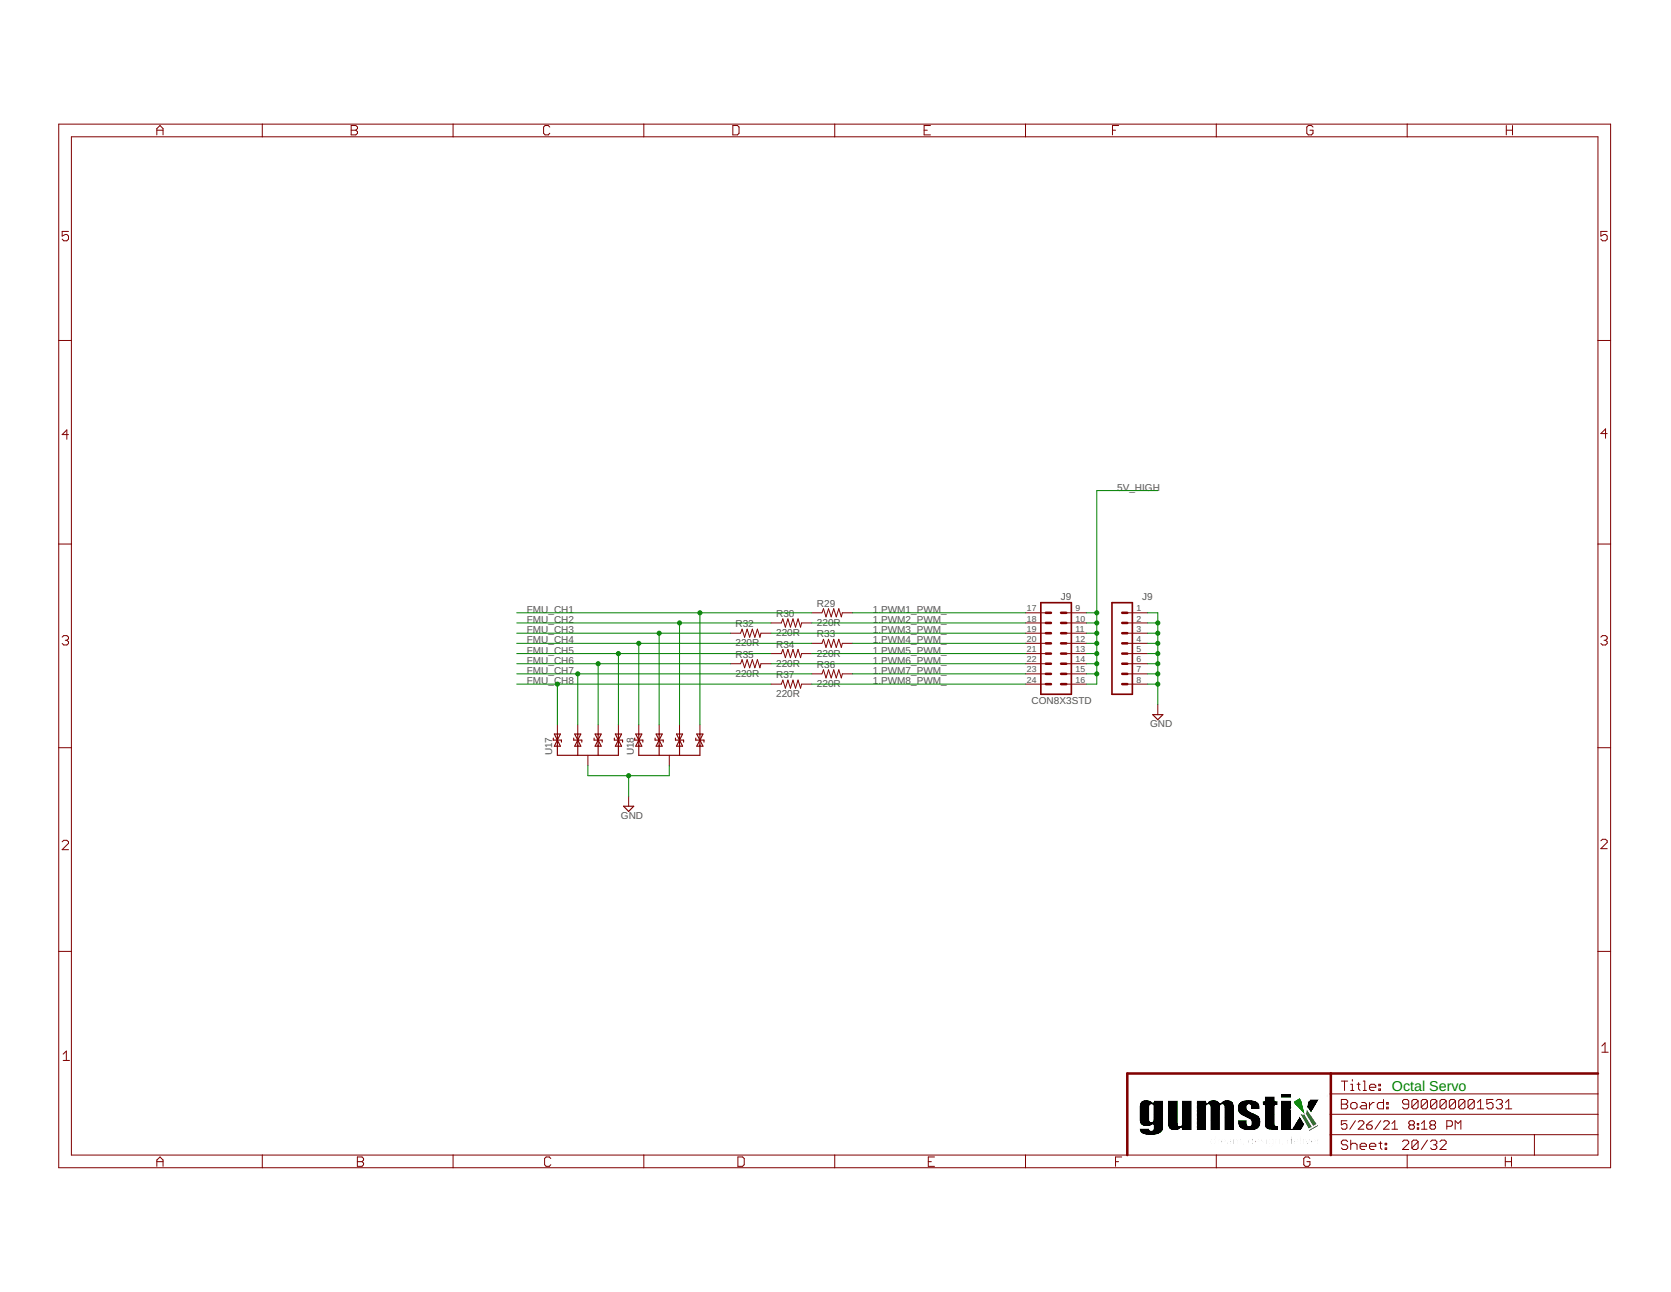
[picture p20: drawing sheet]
<svg xmlns="http://www.w3.org/2000/svg" width="279mm" height="216mm" viewBox="0 0 279 216" stroke-linecap="round" stroke-linejoin="round" font-family="sans-serif">
<defs><g id="words">
<text font-size="2.4" fill="#008000" x="232.7" y="182.4">Octal Servo</text>
<g font-size="1.7" fill="#505050">
<text x="186.8" y="82">5V_HIGH</text>
<text x="136.6" y="101.4">R29</text>
<text x="177.4" y="100.2">J9</text>
<text x="191" y="100.2">J9</text>
<text x="88.1" y="102.4">FMU_CH1</text>
<text x="88.1" y="104.1">FMU_CH2</text>
<text x="88.1" y="105.8">FMU_CH3</text>
<text x="88.1" y="107.5">FMU_CH4</text>
<text x="123" y="104.8">R32</text>
<text x="129.8" y="106.3">220R</text>
<text x="129.8" y="103.1">R30</text>
<text x="136.6" y="104.6">220R</text>
<text x="136.6" y="106.5">R33</text>
<text x="145.9" y="102.4">1.PWM1_PWM_</text>
<text x="145.9" y="104.1">1.PWM2_PWM_</text>
<text x="145.9" y="105.8">1.PWM3_PWM_</text>
<text x="145.9" y="107.5">1.PWM4_PWM_</text>
<text x="88.1" y="109.2">FMU_CH5</text>
<text x="88.1" y="110.9">FMU_CH6</text>
<text x="88.1" y="112.6">FMU_CH7</text>
<text x="123" y="108">220R</text>
<text x="123" y="113.1">220R</text>
<text x="123" y="109.9">R35</text>
<text x="129.8" y="111.4">220R</text>
<text x="129.8" y="108.2">R34</text>
<text x="129.8" y="113.3">R37</text>
<text x="136.6" y="109.7">220R</text>
<text x="136.6" y="111.6">R36</text>
<text x="145.9" y="109.2">1.PWM5_PWM_</text>
<text x="145.9" y="110.9">1.PWM6_PWM_</text>
<text x="145.9" y="112.6">1.PWM7_PWM_</text>
<text x="88.1" y="114.3">FMU_CH8</text>
<text x="129.8" y="116.5">220R</text>
<text x="136.6" y="114.8">220R</text>
<text x="145.9" y="114.3">1.PWM8_PWM_</text>
<text x="172.5" y="117.7">CON8X3STD</text>
<text x="192.3" y="121.5">GND</text>
<text x="92.3" y="126.2" transform="rotate(-90 92.3 126.2)">U17</text>
<text x="106" y="126.2" transform="rotate(-90 106 126.2)">U18</text>
<text x="103.8" y="136.9">GND</text>
</g>
<g font-size="1.4" fill="#505050">
<text x="171.7" y="107.3">20</text>
<text x="171.7" y="105.6">19</text>
<text x="171.7" y="103.9">18</text>
<text x="171.7" y="102.2">17</text>
<text x="179.8" y="107.3">12</text>
<text x="179.8" y="105.6">11</text>
<text x="179.8" y="103.9">10</text>
<text x="179.8" y="102.2">9</text>
<text x="190.1" y="107.3">4</text>
<text x="190.1" y="105.6">3</text>
<text x="190.1" y="103.9">2</text>
<text x="190.1" y="102.2">1</text>
<text x="171.7" y="112.4">23</text>
<text x="171.7" y="110.7">22</text>
<text x="171.7" y="109">21</text>
<text x="179.8" y="112.4">15</text>
<text x="179.8" y="110.7">14</text>
<text x="179.8" y="109">13</text>
<text x="190.1" y="112.4">7</text>
<text x="190.1" y="110.7">6</text>
<text x="190.1" y="109">5</text>
<text x="171.7" y="114.1">24</text>
<text x="179.8" y="114.1">16</text>
<text x="190.1" y="114.1">8</text>
</g>
</g></defs>
<g fill="none" stroke="#800000" stroke-width=".17">
<path d="M9.8 20.7h259.5v174.4h-259.5zM11.5 38.7h-1.1v.8l.5-.3h.3l.3 .3v.5l-.3 .2h-.5l-.3-.2M11.9 22.9h255.3v170.1h-255.3zM26.2 22.5v-1l.6-.5 .5 .5v1M26.2 21.8h1.1M43.9 20.7v2.2M58.7 21.8h.8M58.7 21h.8l.3 .2v.3l-.3 .3 .3 .2v.3l-.3 .2h-.8zM75.8 20.7v2.2M91.9 21.2l-.2-.2h-.6l-.2 .2v1.1l.2 .2h.6l.2-.2M107.7 20.7v2.2M122.5 21h.8l.3 .2v1.1l-.3 .2h-.8z"/>
<path d="M139.6 20.7v2.2M154.5 21.8h.5M155.6 21h-1.1v1.5h1.1M171.5 20.7v2.2M186 21.8h.5M187 21h-1v1.5M203.4 20.7v2.2M219.5 21.2l-.2-.2h-.5l-.3 .2v1.1l.3 .2h.5l.2-.2v-.5h-.5M235.3 20.7v2.2M251.9 21v1.5M251.9 21.8h1M252.9 21v1.5"/>
<path d="M268.7 38.7h-1v.8l.5-.3h.3l.2 .3v.5l-.2 .2h-.6l-.2-.2M9.8 56.9h2.1M267.2 56.9h2.1M11.5 72.6h-1.1l.8-.8v1.6M268.7 72.5h-1l.8-.8v1.5M9.8 90.9h2.1M267.2 90.9h2.1M10.4 106.5l.3-.3h.5l.3 .3v.2l-.3 .3M10.9 107h.3M11.2 107l.3 .3v.2l-.3 .3h-.5l-.3-.3M122.1 110.9h1.7l.3-.7 .4 1.4 .4-1.4 .4 1.4 .5-1.4 .4 1.4 .4-1.4 .5 1.4 .1-.7h1.7M122.1 105.8h1.7l.3-.7 .4 1.4 .4-1.4 .4 1.4 .5-1.4 .4 1.4 .4-1.4 .5 1.4 .1-.7h1.7"/>
<path d="M128.9 114.3h1.7l.3-.7 .4 1.4 .4-1.4 .5 1.4 .4-1.4 .4 1.4 .4-1.4 .5 1.4 .1-.7h1.7M128.9 109.2h1.7l.3-.7 .4 1.4 .4-1.4 .5 1.4 .4-1.4 .4 1.4 .4-1.4 .5 1.4 .1-.7h1.7M128.9 104.1h1.7l.3-.7 .4 1.4 .4-1.4 .5 1.4 .4-1.4 .4 1.4 .4-1.4 .5 1.4 .1-.7h1.7M135.7 112.6h1.7l.3-.7 .4 1.4 .4-1.4 .5 1.4 .4-1.4 .4 1.4 .5-1.4 .4 1.4 .1-.7h1.7M135.7 107.5h1.7l.3-.7 .4 1.4 .4-1.4 .5 1.4 .4-1.4 .4 1.4 .5-1.4 .4 1.4 .1-.7h1.7M135.7 102.4h1.7l.3-.7 .4 1.4 .4-1.4 .5 1.4 .4-1.4 .4 1.4 .5-1.4 .4 1.4 .1-.7h1.7M171.5 114.3h3.4M171.5 112.6h3.4M171.5 110.9h3.4M171.5 109.2h3.4M171.5 107.5h3.4M171.5 105.8h3.4"/>
<path d="M171.5 104.1h3.4M171.5 102.4h3.4M178.3 114.3h3.4M178.3 112.6h3.4M178.3 110.9h3.4M178.3 109.2h3.4M178.3 107.5h3.4M178.3 105.8h3.4M178.3 104.1h3.4M178.3 102.4h3.4M188.5 114.3h3.4M188.5 112.6h3.4"/>
<path d="M188.5 110.9h3.4M188.5 109.2h3.4M188.5 107.5h3.4M188.5 105.8h3.4M188.5 104.1h3.4M188.5 102.4h3.4M193.6 117.7v1.7M267.7 106.5l.2-.3h.6l.2 .3v.2l-.2 .3M268.2 107h.3M268.5 107l.2 .3v.2l-.2 .3h-.6l-.2-.3M9.8 124.9h2.1M93.2 121.1v1.7"/>
<path d="M96.6 121.1v1.7M98.3 126.2v1.7M100 121.1v1.7M103.4 121.1v1.7M105.1 133v1.7M106.8 121.1v1.7M110.2 121.1v1.7M111.9 126.2v1.7M113.6 121.1v1.7M117 121.1v1.7M267.2 124.9h2.1M9.8 159h2.1"/>
<path d="M10.4 140.7l.3-.3h.5l.3 .3v.2l-1.1 1.1h1.1M267.2 159h2.1M267.7 140.5l.2-.2h.6l.2 .2v.3l-1 1h1M10.6 176.1l.5-.5v1.6M10.6 177.2h1M267.8 174.8l.6-.5v1.5M267.8 175.8h1.1M26.2 194.9v-1.1l.6-.5 .5 .5v1.1M26.2 194.1h1.1M43.9 193v2.1M59.8 194.1h.7M59.8 193.3h.7l.3 .3v.2l-.3 .3 .3 .3v.2l-.3 .3h-.7z"/>
<path d="M75.8 193v2.1M92.1 193.6l-.3-.3h-.5l-.2 .3v1l.2 .3h.5l.3-.3M107.7 193v2.1M123.4 193.3h.8l.2 .3v1l-.2 .3h-.8zM139.6 193v2.1M155.2 194.1h.5M156.3 193.3h-1.1v1.6h1.1M171.5 193v2.1M186.5 194.1h.5M187.6 193.3h-1.1v1.6M203.4 193v2.1M219 193.6l-.2-.3h-.6l-.2 .3v1l.2 .3h.6l.2-.3v-.5h-.5"/>
<path d="M222.5 189.6h44.7M222.5 186.2h44.7M222.5 182.8h44.7M224.3 183.7h.8l.2 .3v.2l-.2 .3 .2 .3v.2l-.2 .3h-.8zM224.3 184.5h.8M224.3 180.7h1M224.8 180.7v1.5M225.2 187.3h-.9v.7l.4-.3h.3l.2 .3v.5l-.2 .2h-.5l-.2-.2M225.3 190.8l-.2-.3h-.5l-.3 .3v.3l.3 .2h.5l.2 .3v.2l-.2 .3h-.5l-.3-.3M225.8 184.5l.3-.3h.5l.3 .3v.5l-.3 .3h-.5l-.3-.3zM225.8 190.5v1.6M225.8 191.3l.3-.2h.5l.3 .2v.8"/>
<path d="M225.8 181.2h.3v1M225.8 182.2h.6M226.1 180.4v.3M226.6 187.3l-.9 1.4M226.9 181.2h.5M227.1 187.5l.2-.2h.5l.2 .2v.2l-.9 1h.9M227.2 180.9v1.1l.2 .2M227.4 191.6h1.1v-.3l-.3-.2h-.5l-.3 .2v.5l.3 .3h.5M227.7 184.2h.5l.3 .3v.8h-.8l-.3-.3 .3-.2h.8M227.9 180.7h.3v1.5M227.9 182.2h.6M228.5 188h.7l.2 .2v.3l-.2 .2h-.5l-.2-.2z"/>
<path d="M229 191.6h1v-.3l-.2-.2h-.5l-.3 .2v.5l.3 .3h.5M229 181.7h1v-.3l-.2-.2h-.5l-.3 .2v.6l.3 .2h.5M229 184.2v1.1M229.4 187.3l-.4 .2-.5 .5M229.8 184.2h-.3l-.5 .6M230.5 191.1h.6M230.5 181.2h.3v.2h-.3zM230.5 182h.3v.2h-.3zM230.8 190.8v1l.3 .3M230.9 187.3l-1 1.4M231.3 183.7v1.6h-.8l-.2-.3v-.5l.2-.3h.8M231.3 187.5l.3-.2h.4l.3 .2v.2l-1 1h1"/>
<path d="M231.6 191.8h.3v.3h-.3zM231.6 191.1h.3v.2h-.3zM231.9 185h.2v.3h-.2zM231.9 184.2h.2v.3h-.2zM232.7 188.7h1M232.7 187.7l.5-.4v1.4M234.5 190.8l.3-.3h.5l.2 .3v.3l-1 1h1M235.3 193v2.1M235.5 184.5h-.7l-.3-.3v-.2l.3-.3h.5l.2 .3v1l-.2 .3h-.5l-.3-.3M235.8 188l-.2-.3v-.2l.2-.2h.5l.2 .2v.2l-.2 .3M235.8 188l-.2 .2v.3l.2 .2h.5l.2-.2v-.3l-.2-.2M235.8 188h.5"/>
<path d="M237 187.7h.2v.3h-.2zM237 188.5h.2v.2h-.2zM237.1 184v1l-.2 .3h-.6l-.2-.3M237.1 184l-.2-.3h-.6l-.2 .3v1M237.1 190.8l-.2-.3h-.6l-.2 .3v1M237.1 190.8v1l-.2 .3h-.6l-.2-.3M237.1 184l-1 1M237.1 190.8l-1 1M237.7 188.7h.9M237.7 187.7l.4-.4v1.4M238.7 184v1l-.3 .3h-.5l-.3-.3M238.7 184l-.3-.3h-.5l-.3 .3v1"/>
<path d="M238.7 184l-1.1 1M238.7 190.5l-1.1 1.6M239.2 190.8l.3-.3h.5l.2 .3v.3l-.2 .2M239.3 188l-.2-.3v-.2l.2-.2h.5l.2 .2v.2l-.2 .3M239.3 188l-.2 .2v.3l.2 .2h.5l.2-.2v-.3l-.2-.2M239.3 188h.5M239.7 191.3h.3M240 191.3l.2 .3v.2l-.2 .3h-.5l-.3-.3M240.2 184v1l-.2 .3h-.5l-.3-.3M240.2 184l-.2-.3h-.5l-.3 .3v1M240.2 184l-1 1M240.8 190.8l.2-.3h.6l.2 .3v.3l-1 1h1"/>
<path d="M241.8 184v1l-.2 .3h-.6l-.2-.3M241.8 184l-.2-.3h-.6l-.2 .3v1M241.8 184l-1 1M241.9 188.2h.7l.2-.2v-.5l-.2-.2h-.7v1.4M243.3 188.7v-1.4l.5 .4 .5-.4v1.4M243.4 184v1l-.3 .3h-.5l-.3-.3M243.4 184l-.3-.3h-.5l-.3 .3v1M243.4 184l-1.1 1M244.9 184v1l-.2 .3h-.5l-.3-.3M244.9 184l-.2-.3h-.5l-.3 .3v1M244.9 184l-1 1M246.5 184v1l-.2 .3h-.6l-.2-.3"/>
<path d="M246.5 184l-.2-.3h-.6l-.2 .3v1M246.5 184l-1 1M247 185.3h1.1M247 184.2l.6-.5v1.6M249.6 183.7h-1v.8l.5-.3h.3l.2 .3v.5l-.2 .3h-.5l-.3-.3M250.2 184l.2-.3h.6l.2 .3v.2l-.2 .3M250.7 184.5h.3M251 184.5l.2 .3v.2l-.2 .3h-.6l-.2-.3M251.7 194.1h1M251.7 193.3v1.6M251.7 185.3h1.1M251.7 184.2l.6-.5v1.6"/>
<path d="M252.7 193.3v1.6M256.6 189.6v3.4"/>
</g>
<g fill="none" stroke="#800000" stroke-width=".42">
<path d="M174.9 110.9h.8M174.9 112.6h.8M174.9 114.3h.8M174.9 107.5h.8M174.9 109.2h.8M174.9 102.4h.8M174.9 104.1h.8M174.9 105.8h.8M177.4 110.9h.9M177.4 112.6h.9M177.4 114.3h.9M177.4 107.5h.9"/>
<path d="M177.4 109.2h.9M177.4 102.4h.9M177.4 104.1h.9M177.4 105.8h.9M187.6 110.9h.9M187.6 112.6h.9M187.6 114.3h.9M187.6 107.5h.9M187.6 109.2h.9M187.6 102.4h.9M187.6 104.1h.9M187.6 105.8h.9"/>
<path d="M222.5 179.4v13.6M267.2 179.4h-78.7v13.6"/>
</g>
<path d="M174 100.7h5.1v15.3h-5.1zM185.9 100.7h3.4v15.3h-3.4z" fill="none" stroke="#800000" stroke-width=".28"/>
<g fill="none" stroke="#800000" stroke-width=".19">
<path d="M192.7 119.4h1.7l-.8 .9zM92.5 123.3v.4h1.4v.3M92.7 122.7l1 2h-1l1-2zM93.2 122.7v3.5h10.2v-3.5M95.9 123.3v.4h1.4v.3M96.1 122.7h1l-1 2h1zM96.6 122.7v3.5M99.3 123.3v.4h1.4v.3M99.5 122.7h1l-1 2h1zM100 122.7v3.5M102.7 123.3v.4h1.4v.3M102.9 122.7h1l-.5 1z"/>
<path d="M103.4 123.7l.5 1h-1zM104.3 134.7h1.7l-.9 .9zM106.1 123.3v.4h1.4v.3M106.3 122.7h1l-1 2h1zM106.8 122.7v3.5h10.2v-3.5M109.5 123.3v.4h1.4v.3M109.7 122.7h1l-1 2h1zM110.2 122.7v3.5M112.9 123.3v.4h1.4v.3M113.1 122.7h1l-1 2h1zM113.6 122.7v3.5M116.3 123.3v.4h1.4v.3"/>
<path d="M116.5 122.7h1l-.5 1zM117 123.7l.5 1h-1z"/>
</g>
<g fill="none" stroke="#008000" stroke-width=".17">
<path d="M193.6 82h-10.2v32.3h-1.7M86.4 102.4h49.3M86.4 104.1h42.5M86.4 105.8h35.7M86.4 107.5h49.3M86.4 109.2h42.5M86.4 110.9h35.7M86.4 112.6h49.3M86.4 114.3h42.5M93.2 114.3v6.8M96.6 112.6v8.5M100 110.9v10.2"/>
<path d="M103.4 109.2v11.9M106.8 107.5v13.6M110.2 105.8v15.3M113.6 104.1v17M117 102.4v18.7M128.9 105.8h42.6M128.9 110.9h42.6M135.7 104.1h35.8M135.7 109.2h35.8M135.7 114.3h35.8M142.5 102.4h29M142.5 107.5h29"/>
<path d="M142.5 112.6h29M181.7 102.4h1.7M181.7 104.1h1.7M181.7 105.8h1.7M181.7 107.5h1.7M181.7 109.2h1.7M181.7 110.9h1.7M181.7 112.6h1.7M191.9 102.4h1.7v15.3M191.9 104.1h1.7M191.9 105.8h1.7M191.9 107.5h1.7"/>
<path d="M191.9 109.2h1.7M191.9 110.9h1.7M191.9 112.6h1.7M191.9 114.3h1.7M98.3 127.9v1.7h13.6v-1.7M105.1 129.6v3.4"/>
</g>
<g fill="#008000" stroke="#008000" stroke-width=".17">
<circle cx="193.6" cy="104.1" r=".34"/>
<circle cx="193.6" cy="105.8" r=".34"/>
<circle cx="193.6" cy="107.5" r=".34"/>
<circle cx="193.6" cy="109.2" r=".34"/>
<circle cx="193.6" cy="110.9" r=".34"/>
<circle cx="193.6" cy="112.6" r=".34"/>
<circle cx="193.6" cy="114.3" r=".34"/>
<circle cx="105.1" cy="129.6" r=".34"/>
<circle cx="117" cy="102.4" r=".34"/>
<circle cx="113.6" cy="104.1" r=".34"/>
<circle cx="110.2" cy="105.8" r=".34"/>
<circle cx="106.8" cy="107.5" r=".34"/>
<circle cx="103.4" cy="109.2" r=".34"/>
<circle cx="100" cy="110.9" r=".34"/>
<circle cx="96.6" cy="112.6" r=".34"/>
<circle cx="93.2" cy="114.3" r=".34"/>
<circle cx="183.4" cy="104.1" r=".34"/>
<circle cx="183.4" cy="105.8" r=".34"/>
<circle cx="183.4" cy="107.5" r=".34"/>
<circle cx="183.4" cy="109.2" r=".34"/>
<circle cx="183.4" cy="110.9" r=".34"/>
<circle cx="183.4" cy="112.6" r=".34"/>
<circle cx="183.4" cy="102.4" r=".34"/>
</g>
<g fill="#000" stroke="#000" stroke-width=".17">
<path d="M190.4 188.6l1.8 .1zM190.4 188.6h1.8zM190.4 188.5l1.8 .1zM190.4 187.1l1.9 .1zM190.4 187.1h1.8zM190.4 187l1.8 .1zM190.4 187h1.8zM190.4 186.9l1.8 .1zM190.4 186.9h1.8zM190.4 186.8l1.8 .1zM190.4 186.8h1.8zM190.4 186.7l1.8 .1z"/>
<path d="M190.4 186.7h1.8zM190.4 186.6l1.8 .1zM190.4 186.6h1.8zM190.4 186.5l1.8 .1zM190.4 186.5h1.8zM190.4 186.4l1.8 .1zM190.4 186.4h1.8zM190.4 186.3l1.8 .1zM190.4 186.3h1.8zM190.4 186.2l1.8 .1zM190.4 186.2h1.8zM190.4 186.1l1.8 .1z"/>
<path d="M190.4 186.1h1.8zM190.4 186l1.8 .1zM190.4 186h1.8zM190.4 185.9l1.8 .1zM190.4 185.9h1.8zM190.4 185.8l1.8 .1zM190.4 185.8h1.8zM190.4 185.7l1.8 .1zM190.4 185.7h1.8zM190.4 185.6l1.8 .1zM190.4 185.6h1.8zM190.4 185.5l1.8 .1z"/>
<path d="M190.4 185.5h1.8zM190.4 185.4l1.8 .1zM190.4 185.4h1.8zM190.4 185.3l1.8 .1zM190.4 185.3h1.8zM190.4 185.2l1.8 .1zM190.4 185.2h1.8zM190.4 185.1l1.8 .1zM190.4 185.1h1.8zM190.4 185l1.8 .1zM190.4 185h1.8zM190.4 184.9l1.9 .1z"/>
<path d="M190.4 184.9h1.9zM190.5 188.7l1.7 .1zM190.5 188.7h1.7zM190.5 188.8l1.9 .1zM190.5 188.8h1.8zM190.5 187.5h4.1zM190.5 187.4l4.1 .1zM190.5 187.4h1.9zM190.5 187.3l1.8 .1zM190.5 187.3h1.8zM190.5 187.2l1.8 .1zM190.5 187.2h1.8z"/>
<path d="M190.5 184.8l1.8 .1zM190.5 184.8h1.8zM190.5 184.7l1.8 .1zM190.5 184.7h1.8zM190.5 184.6l1.9 .1zM190.5 184.6h4.1zM190.5 189h3.9zM190.5 188.9l4 .1zM190.5 188.9h4zM190.5 187.6h4.1zM190.5 187.5l4.1 .1zM190.5 184.5l4.1 .1z"/>
<path d="M190.5 184.5h4.1zM190.5 184.4l4.1 .1zM190.5 189.1h3.9zM190.5 189l3.9 .1zM190.5 187.7h4.1zM190.5 187.6l4.1 .1zM190.5 184.4h4.1zM190.5 184.3l4.1 .1zM190.6 189.1l3.7 .1zM190.6 189.1h3.8zM190.6 187.7l4 .1zM190.6 187.7h4z"/>
<path d="M190.6 184.3h4zM190.6 189.2h3.7zM190.6 187.8l4 .1zM190.6 187.8h4zM190.6 184.2l4 .1zM190.6 184.2h4zM190.6 189.3h3.6zM190.6 189.2l3.6 .1zM190.6 187.9h4zM190.6 184.1l2.2 .1zM190.6 184.1h2.1zM190.7 189.3h3.5z"/>
<path d="M190.7 187.9h3.9zM190.7 184.1h2zM190.7 189.3l3.4 .1zM190.7 187.9l3.9 .1zM190.7 184l1.9 .1zM190.8 189.4h3.3zM190.8 188h2zM190.8 184h1.8zM190.8 184h1.7zM190.8 189.4h3.2zM190.8 188h1.9zM190.9 189.4l3.1 .1z"/>
<path d="M190.9 188l1.8 .1zM190.9 183.9l1.5 .1zM190.9 188.1h1.7zM190.9 183.9h1.5zM191 189.5h2.9zM191 183.9h1.3zM191 188.1l1.5 .1zM191.1 189.5h2.7zM191.1 188.2h1.3zM191.1 183.8l1.1 .1zM191.1 189.5l2.6 .1zM191.2 188.2h1.1z"/>
<path d="M191.2 183.8h.9zM191.2 189.6h2.4zM191.3 188.2l.9 .1zM191.3 189.6l2.2 .1zM191.4 183.7l.6 .1zM191.5 189.7h1.8zM191.5 188.3h.5zM191.7 189.7h1.4zM192.1 189.7l.5 .1zM192.6 188.8l1.9 .1zM192.6 187.4h2zM192.7 188.8h1.8z"/>
<path d="M192.7 187.3l1.9 .1zM192.7 184.6l1.9 .1zM192.7 187.3h1.9zM192.7 184.7h1.9zM192.8 188.7l1.7 .1zM192.8 187.3h1.8zM192.8 187.2l1.8 .1zM192.8 187.2h1.8zM192.8 187.1l1.8 .1zM192.8 184.8h1.8zM192.8 184.7l1.8 .1zM192.8 188.7h1.8z"/>
<path d="M192.8 188.6l1.8 .1zM192.8 188.6h1.8zM192.8 188.5l1.8 .1zM192.8 187.1h1.8zM192.8 187l1.8 .1zM192.8 187h1.8zM192.8 186.9l1.8 .1zM192.8 186.9h1.8zM192.8 186.8l1.8 .1zM192.8 186.8h1.8zM192.8 186.7l1.8 .1zM192.8 186.7h1.8z"/>
<path d="M192.8 186.6l1.8 .1zM192.8 186.6h1.8zM192.8 186.5l1.8 .1zM192.8 186.5h1.8zM192.8 186.4l1.8 .1zM192.8 186.4h1.8zM192.8 186.3l1.8 .1zM192.8 186.3h1.8zM192.8 186.2l1.8 .1zM192.8 186.2h1.8zM192.8 186.1l1.8 .1zM192.8 186.1h1.8z"/>
<path d="M192.8 186l1.8 .1zM192.8 186h1.8zM192.8 185.9l1.8 .1zM192.8 185.9h1.8zM192.8 185.8l1.8 .1zM192.8 185.8h1.8zM192.8 185.7l1.8 .1zM192.8 185.7h1.8zM192.8 185.6l1.8 .1zM192.8 185.6h1.8zM192.8 185.5l1.8 .1zM192.8 185.5h1.8z"/>
<path d="M192.8 185.4l1.8 .1zM192.8 185.4h1.8zM192.8 185.3l1.8 .1zM192.8 185.3h1.8zM192.8 185.2l1.8 .1zM192.8 185.2h1.8zM192.8 185.1l1.8 .1zM192.8 185.1h1.8zM192.8 185l1.8 .1zM192.8 185h1.8zM192.8 184.9l1.8 .1zM192.8 184.9h1.8z"/>
<path d="M192.8 184.8l1.8 .1zM192.8 184.1l1.8 .1zM192.8 188.5h1.8zM192.8 188.4l1.8 .1zM192.8 188.4h1.8zM192.8 188.3l1.8 .1zM192.8 188.3h1.8zM192.8 188.2l1.8 .1zM192.8 188.2h1.8zM192.8 188.1l1.8 .1zM192.8 188.1h1.8zM192.8 188l1.8 .1z"/>
<path d="M192.8 188h1.8zM192.8 184.1h1.8zM192.8 184l1.8 .1zM192.8 184h1.8zM192.8 183.9l1.8 .1zM192.9 183.9h1.7zM192.9 183.8l1.7 .1zM195.2 187.9h1.8zM195.2 187.8l1.8 .1zM195.2 187.8h1.8zM195.2 187.7l1.8 .1zM195.2 187.7h1.8z"/>
<path d="M195.2 187.6l1.8 .1zM195.2 187.6h1.8zM195.2 187.5l1.8 .1zM195.2 187.5h1.8zM195.2 187.4l1.8 .1zM195.2 187.4h1.8zM195.2 187.3l1.8 .1zM195.2 187.3h1.8zM195.2 187.2l1.8 .1zM195.2 187.2h1.8zM195.2 187.1l1.8 .1zM195.2 187.1h1.8z"/>
<path d="M195.2 187l1.8 .1zM195.2 187h1.8zM195.2 186.9l1.8 .1zM195.2 186.9h1.8zM195.2 186.8l1.8 .1zM195.2 186.8h1.8zM195.2 186.7l1.8 .1zM195.2 186.7h1.8zM195.2 186.6l1.8 .1zM195.2 186.6h1.8zM195.2 186.5l1.8 .1zM195.2 186.5h1.8z"/>
<path d="M195.2 186.4l1.8 .1zM195.2 186.4h1.8zM195.2 186.3l1.8 .1zM195.2 186.3h1.8zM195.2 186.2l1.8 .1zM195.2 186.2h1.8zM195.2 186.1l1.8 .1zM195.2 186.1h1.8zM195.2 186l1.8 .1zM195.2 186h1.8zM195.2 185.9l1.8 .1zM195.2 185.9h1.8z"/>
<path d="M195.2 185.8l1.8 .1zM195.2 185.8h1.8zM195.2 185.7l1.8 .1zM195.2 185.7h1.8zM195.2 185.6l1.8 .1zM195.2 185.6h1.8zM195.2 185.5l1.8 .1zM195.2 185.5h1.8zM195.2 185.4l1.8 .1zM195.2 185.4h1.8zM195.2 185.3l1.8 .1zM195.2 185.3h1.8z"/>
<path d="M195.2 185.2l1.8 .1zM195.2 185.2h1.8zM195.2 185.1l1.8 .1zM195.2 185.1h1.8zM195.2 185l1.8 .1zM195.2 185h1.8zM195.2 184.9l1.8 .1zM195.2 184.9h1.8zM195.2 184.8l1.8 .1zM195.2 184.8h1.8zM195.2 184.7l1.8 .1zM195.2 184.7h1.8z"/>
<path d="M195.2 184.6l1.8 .1zM195.2 184.6h1.8zM195.2 184.5l1.8 .1zM195.2 184.5h1.8zM195.2 184.4l1.8 .1zM195.2 184.4h1.8zM195.2 184.3l1.8 .1zM195.2 184.3h1.8zM195.2 184.2l1.8 .1zM195.2 184.2h1.8zM195.2 184.1l1.8 .1zM195.2 184.1h1.8z"/>
<path d="M195.2 184l1.8 .1zM195.2 184h1.8zM195.2 183.9l1.8 .1zM195.2 183.9h1.8zM195.2 183.8l1.8 .1zM195.2 188.2h4.1zM195.2 188.1l4.1 .1zM195.2 188.1h4.1zM195.2 188l1.9 .1zM195.2 188h1.9zM195.2 187.9l1.8 .1zM195.3 188.3h4z"/>
<path d="M195.3 188.2l4 .1zM195.3 188.2h4zM195.3 188.4h4zM195.3 188.3l4 .1zM195.3 188.4l4 .1zM195.4 188.5l2.1 .1zM195.4 188.5h2.1zM195.4 188.6h2zM195.5 188.6h1.9zM195.5 188.6l1.9 .1zM195.5 188.7h1.8zM195.6 188.7l1.7 .1z"/>
<path d="M195.6 188.8h1.6zM195.7 188.8h1.4zM195.7 188.8l1.4 .1zM195.9 188.9h1.1zM196 188.9l.9 .1zM196.2 188.9l.5 .1zM197.4 188l1.9 .1zM197.5 188h1.8zM197.5 188.8l1.8 .1zM197.5 188.8h1.8zM197.5 188.7l1.8 .1zM197.5 188.7h1.8z"/>
<path d="M197.5 188.6l1.8 .1zM197.5 187.9l1.8 .1zM197.5 187.9h1.8zM197.5 187.8l1.8 .1zM197.5 187.8h1.8zM197.5 188.6h1.8zM197.5 188.5l1.8 .1zM197.5 188.5h1.8zM197.5 187.7l1.8 .1zM197.5 187.7h1.8zM197.5 187.6l1.8 .1zM197.5 187.6h1.8z"/>
<path d="M197.5 187.5l1.8 .1zM197.5 187.5h1.8zM197.5 187.4l1.8 .1zM197.5 187.4h1.8zM197.5 187.3l1.8 .1zM197.5 187.3h1.8zM197.5 187.2l1.8 .1zM197.5 187.2h1.8zM197.5 187.1l1.8 .1zM197.5 187.1h1.8zM197.5 187l1.8 .1zM197.5 187h1.8z"/>
<path d="M197.5 186.9l1.8 .1zM197.5 186.9h1.8zM197.5 186.8l1.8 .1zM197.5 186.8h1.8zM197.5 186.7l1.8 .1zM197.5 186.7h1.8zM197.5 186.6l1.8 .1zM197.5 186.6h1.8zM197.5 186.5l1.8 .1zM197.5 186.5h1.8zM197.5 186.4l1.8 .1zM197.5 186.4h1.8z"/>
<path d="M197.5 186.3l1.8 .1zM197.5 186.3h1.8zM197.5 186.2l1.8 .1zM197.5 186.2h1.8zM197.5 186.1l1.8 .1zM197.5 186.1h1.8zM197.5 186l1.8 .1zM197.5 186h1.8zM197.5 185.9l1.8 .1zM197.5 185.9h1.8zM197.5 185.8l1.8 .1zM197.5 185.8h1.8z"/>
<path d="M197.5 185.7l1.8 .1zM197.5 185.7h1.8zM197.5 185.6l1.8 .1zM197.5 185.6h1.8zM197.5 185.5l1.8 .1zM197.5 185.5h1.8zM197.5 185.4l1.8 .1zM197.5 185.4h1.8zM197.5 185.3l1.8 .1zM197.5 185.3h1.8zM197.5 185.2l1.8 .1zM197.5 185.2h1.8z"/>
<path d="M197.5 185.1l1.8 .1zM197.5 185.1h1.8zM197.5 185l1.8 .1zM197.5 185h1.8zM197.5 184.9l1.8 .1zM197.5 184.9h1.8zM197.5 184.8l1.8 .1zM197.5 184.8h1.8zM197.5 184.7l1.8 .1zM197.5 184.7h1.8zM197.5 184.6l1.8 .1zM197.5 184.6h1.8z"/>
<path d="M197.5 184.5l1.8 .1zM197.5 184.5h1.8zM197.5 184.4l1.8 .1zM197.5 184.4h1.8zM197.5 184.3l1.8 .1zM197.5 184.3h1.8zM197.5 184.2l1.8 .1zM197.5 184.2h1.8zM197.5 184.1l1.8 .1zM197.5 184.1h1.8zM197.5 184l1.8 .1zM197.5 184h1.8z"/>
<path d="M197.5 183.9l1.8 .1zM197.5 183.9h1.8zM197.5 183.8l1.8 .1zM200 188.8l1.7 .1zM200 188.8h1.7zM200 188.7l1.7 .1zM200 188.7h1.7zM200 188.6l1.7 .1zM200 188.6h1.7zM200 188.5l1.7 .1zM200 188.5h1.7zM200 188.4l1.7 .1z"/>
<path d="M200 188.4h1.7zM200 188.3l1.7 .1zM200 188.3h1.7zM200 188.2l1.7 .1zM200 188.2h1.7zM200 188.1l1.7 .1zM200 188.1h1.7zM200 188l1.7 .1zM200 188h1.7zM200 187.9l1.7 .1zM200 187.9h1.7zM200 187.8l1.7 .1z"/>
<path d="M200 187.8h1.7zM200 187.7l1.7 .1zM200 187.7h1.7zM200 187.6l1.7 .1zM200 187.6h1.7zM200 187.5l1.7 .1zM200 187.5h1.7zM200 187.4l1.7 .1zM200 187.4h1.7zM200 187.3l1.7 .1zM200 187.3h1.7zM200 187.2l1.7 .1z"/>
<path d="M200 187.2h1.7zM200 187.1l1.7 .1zM200 187.1h1.7zM200 187l1.7 .1zM200 187h1.7zM200 186.9l1.7 .1zM200 186.9h1.7zM200 186.8l1.7 .1zM200 186.8h1.7zM200 186.7l1.7 .1zM200 186.7h1.7zM200 186.6l1.7 .1z"/>
<path d="M200 186.6h1.7zM200 186.5l1.7 .1zM200 186.5h1.7zM200 186.4l1.7 .1zM200 186.4h1.7zM200 186.3l1.7 .1zM200 186.3h1.7zM200 186.2l1.7 .1zM200 186.2h1.7zM200 186.1l1.7 .1zM200 186.1h1.7zM200 186l1.7 .1z"/>
<path d="M200 186h1.7zM200 185.9l1.7 .1zM200 185.9h1.7zM200 185.8l1.7 .1zM200 185.8h1.7zM200 185.7l1.7 .1zM200 185.7h1.7zM200 185.6l1.7 .1zM200 185.6h1.7zM200 185.5l1.7 .1zM200 185.5h1.7zM200 185.4l1.7 .1z"/>
<path d="M200 185.4h1.7zM200 185.3l1.7 .1zM200 185.3h1.7zM200 185.2l1.7 .1zM200 185.2h1.7zM200 185.1l1.7 .1zM200 185.1h1.7zM200 185l1.7 .1zM200 185h1.7zM200 184.9l1.7 .1zM200 184.9h1.7zM200 184.8l1.7 .1z"/>
<path d="M200 184.3h4zM200 184.2l1.7 .1zM200 184.2h1.7zM200 184.1l1.7 .1zM200 184.1h1.7zM200 184l1.7 .1zM200 184h1.7zM200 183.8l1.7 .1zM200 184.8h1.8zM200 184.7l1.8 .1zM200 184.7h1.8zM200 184.6l1.9 .1z"/>
<path d="M200 184.6h6.4zM200 184.5l6.3 .1zM200 184.5h6.3zM200 184.4l6.3 .1zM200 184.4h6.3zM200 184.3l6.3 .1zM200 184.3h6.3zM200 183.9l1.8 .1zM200 183.9h1.8zM201.8 184.2l2.2 .1zM201.8 184.2h2.1zM201.8 184.1l2.1 .1z"/>
<path d="M201.9 184.1h2zM201.9 184.1h1.9zM202 184l1.8 .1zM202 184h1.8zM202.1 184h1.6zM202.1 183.9l1.5 .1zM202.2 184.6l2.1 .1zM202.2 183.9h1.4zM202.2 184.7h2zM202.3 184.7l1.8 .1zM202.3 184.7l1.9 .1zM202.3 183.9h1.2z"/>
<path d="M202.3 188.8l1.8 .1zM202.3 188.8h1.8zM202.3 188.7l1.8 .1zM202.3 188.7h1.8zM202.3 188.6l1.8 .1zM202.3 188.6h1.8zM202.3 188.5l1.8 .1zM202.3 188.5h1.8zM202.3 188.4l1.8 .1zM202.3 188.4h1.8zM202.3 188.3l1.8 .1zM202.3 188.3h1.8z"/>
<path d="M202.3 188.2l1.8 .1zM202.3 188.2h1.8zM202.3 188.1l1.8 .1zM202.3 188.1h1.8zM202.3 188l1.8 .1zM202.3 188h1.8zM202.3 187.9l1.8 .1zM202.3 187.9h1.8zM202.3 187.8l1.8 .1zM202.3 187.8h1.8zM202.3 187.7l1.8 .1zM202.3 187.7h1.8z"/>
<path d="M202.3 187.6l1.8 .1zM202.3 187.6h1.8zM202.3 187.5l1.8 .1zM202.3 187.5h1.8zM202.3 187.4l1.8 .1zM202.3 187.4h1.8zM202.3 187.3l1.8 .1zM202.3 187.3h1.8zM202.3 187.2l1.8 .1zM202.3 187.2h1.8zM202.3 187.1l1.8 .1zM202.3 187.1h1.8z"/>
<path d="M202.3 187l1.8 .1zM202.3 187h1.8zM202.3 186.9l1.8 .1zM202.3 186.9h1.8zM202.3 186.8l1.8 .1zM202.3 186.8h1.8zM202.3 186.7l1.8 .1zM202.3 186.7h1.8zM202.3 186.6l1.8 .1zM202.3 186.6h1.8zM202.3 186.5l1.8 .1zM202.3 186.5h1.8z"/>
<path d="M202.3 186.4l1.8 .1zM202.3 186.4h1.8zM202.3 186.3l1.8 .1zM202.3 186.3h1.8zM202.3 186.2l1.8 .1zM202.3 186.2h1.8zM202.3 186.1l1.8 .1zM202.3 186.1h1.8zM202.3 186l1.8 .1zM202.3 186h1.8zM202.3 185.9l1.8 .1zM202.3 185.9h1.8z"/>
<path d="M202.3 185.8l1.8 .1zM202.3 185.8h1.8zM202.3 185.7l1.8 .1zM202.3 185.7h1.8zM202.3 185.6l1.8 .1zM202.3 185.6h1.8zM202.3 185.5l1.8 .1zM202.3 185.5h1.8zM202.3 185.4l1.8 .1zM202.3 185.4h1.8zM202.3 185.3l1.8 .1zM202.3 185.3h1.8z"/>
<path d="M202.3 185.2l1.8 .1zM202.3 185.2h1.8zM202.3 185.1l1.8 .1zM202.3 185.1h1.8zM202.3 185l1.8 .1zM202.3 185h1.8zM202.3 184.9l1.8 .1zM202.3 184.9h1.8zM202.3 184.8l1.8 .1zM202.3 184.8h1.8zM202.3 183.8l1.1 .1zM202.4 190.9l.1 .1z"/>
<path d="M202.4 190.9h.1zM202.4 190.8l.1 .1zM202.4 190.8h.1zM202.4 190.7l.1 .1zM202.4 190.7h.1zM202.4 190.6l.1 .1zM202.4 190.6h.1zM202.4 191h.2zM202.4 190.5l.2 .1zM202.4 191l.2 .1zM202.4 190.5h.2zM202.5 191.1h.2z"/>
<path d="M202.5 190.4l.1 .1zM202.5 183.8h.8zM202.5 191.1l.3 .1zM202.5 190.4h.2zM202.5 191.2h.5zM202.5 190.4h.8zM202.6 191.2h.4zM202.6 190.3l.4 .1zM202.6 183.7l.6 .1zM202.6 190.3h.4zM202.6 191.2l.3 .1zM202.7 190.2l.1 .1z"/>
<path d="M202.9 191.1l.2 .1zM203 191.1h.3zM203 190.4h.3zM203 191l.3 .1zM203 190.4l.3 .1zM203.1 191l.2 .1zM203.1 190.5h.2zM203.1 191h.2zM203.1 190.9l.2 .1zM203.1 190.9h.2zM203.1 190.8l.2 .1zM203.1 190.8h.2z"/>
<path d="M203.1 190.7l.2 .1zM203.1 190.7h.2zM203.1 190.6l.2 .1zM203.1 190.6h.2zM203.1 190.5l.2 .1zM203.1 190.3l.2 .1zM203.1 190.3h.2zM203.1 190.2l.2 .1zM203.1 190.2h.2zM203.1 190.1l.2 .1zM203.1 190.1h.2zM203.1 190l.2 .1z"/>
<path d="M203.1 190h.2zM203.1 189.9l.2 .1zM203.1 189.9h.2zM203.1 189.8l.2 .1zM203.1 191.2l.2 .1zM203.1 191.2h.2zM203.1 191.1l.2 .1zM203.6 191.2l.1 .1zM203.6 190.4l.1 .1zM203.6 190.4h.1zM203.6 190.3l.1 .1zM203.6 190.3h.1z"/>
<path d="M203.6 191.2h.2zM203.6 191.1l.2 .1zM203.6 191.1h.2zM203.6 191l.2 .1zM203.6 191h.2zM203.6 190.9l.2 .1zM203.6 190.9h.2zM203.6 190.8l.2 .1zM203.6 190.8h.2zM203.6 190.7l.2 .1zM203.6 190.7h.2zM203.6 190.6l.2 .1z"/>
<path d="M203.6 190.6h.2zM203.6 190.5l.2 .1zM203.6 190.5h.2zM203.8 190.4l.1 .1zM203.8 190.4h.3zM203.8 190.4h.2zM203.8 190.3l.2 .1zM203.9 190.3h.1zM203.9 190.2l.2 .1zM204.1 184.3h2.2zM204.1 184.2l2.2 .1zM204.1 190.9h.2z"/>
<path d="M204.1 190.8l.2 .1zM204.1 190.7l.9 .1zM204.1 190.7h.9zM204.1 184.2h2.1zM204.2 191h.1zM204.2 190.9l.1 .1zM204.2 190.9h.1zM204.2 190.8h.8zM204.2 190.6l.1 .1zM204.2 190.6h.1zM204.2 190.5l.1 .1zM204.2 191l.1 .1z"/>
<path d="M204.2 184.1l2 .1zM204.2 190.5l.2 .1zM204.2 190.5h.2zM204.2 191l.2 .1zM204.2 184.1h2zM204.2 190.4l.2 .1zM204.3 191.1l.3 .1zM204.3 191.1h.1zM204.3 190.4h.1zM204.3 184.1h1.9zM204.3 190.4h.6zM204.3 184l1.8 .1z"/>
<path d="M204.3 191.2h.6zM204.3 190.3l.5 .1zM204.3 184h1.8zM204.4 191.2h.5zM204.4 184h1.6zM204.4 190.3h.4zM204.4 183.9l1.6 .1zM204.5 191.2l.3 .1zM204.5 183.9h1.4zM204.5 184.6l1.9 .1zM204.5 190.2l.2 .1zM204.6 184.7h1.8z"/>
<path d="M204.6 183.9h1.3zM204.6 184.7l1.8 .1zM204.6 184.9h1.8zM204.6 184.8l1.8 .1zM204.6 184.8h1.8zM204.6 188.8l1.8 .1zM204.6 188.8h1.8zM204.6 188.7l1.8 .1zM204.6 188.7h1.8zM204.6 188.6l1.8 .1zM204.6 188.6h1.8zM204.6 188.5l1.8 .1z"/>
<path d="M204.6 188.5h1.8zM204.6 188.4l1.8 .1zM204.6 188.4h1.8zM204.6 188.3l1.8 .1zM204.6 188.3h1.8zM204.6 188.2l1.8 .1zM204.6 188.2h1.8zM204.6 188.1l1.8 .1zM204.6 188.1h1.8zM204.6 188l1.8 .1zM204.6 188h1.8zM204.6 187.9l1.8 .1z"/>
<path d="M204.6 187.9h1.8zM204.6 187.8l1.8 .1zM204.6 187.8h1.8zM204.6 187.7l1.8 .1zM204.6 187.7h1.8zM204.6 187.6l1.8 .1zM204.6 187.6h1.8zM204.6 187.5l1.8 .1zM204.6 187.5h1.8zM204.6 187.4l1.8 .1zM204.6 187.4h1.8zM204.6 187.3l1.8 .1z"/>
<path d="M204.6 187.3h1.8zM204.6 187.2l1.8 .1zM204.6 187.2h1.8zM204.6 187.1l1.8 .1zM204.6 187.1h1.8zM204.6 187l1.8 .1zM204.6 187h1.8zM204.6 186.9l1.8 .1zM204.6 186.9h1.8zM204.6 186.8l1.8 .1zM204.6 186.8h1.8zM204.6 186.7l1.8 .1z"/>
<path d="M204.6 186.7h1.8zM204.6 186.6l1.8 .1zM204.6 186.6h1.8zM204.6 186.5l1.8 .1zM204.6 186.5h1.8zM204.6 186.4l1.8 .1zM204.6 186.4h1.8zM204.6 186.3l1.8 .1zM204.6 186.3h1.8zM204.6 186.2l1.8 .1zM204.6 186.2h1.8zM204.6 186.1l1.8 .1z"/>
<path d="M204.6 186.1h1.8zM204.6 186l1.8 .1zM204.6 186h1.8zM204.6 185.9l1.8 .1zM204.6 185.9h1.8zM204.6 185.8l1.8 .1zM204.6 185.8h1.8zM204.6 185.7l1.8 .1zM204.6 185.7h1.8zM204.6 185.6l1.8 .1zM204.6 185.6h1.8zM204.6 185.5l1.8 .1z"/>
<path d="M204.6 185.5h1.8zM204.6 185.4l1.8 .1zM204.6 185.4h1.8zM204.6 185.3l1.8 .1zM204.6 185.3h1.8zM204.6 185.2l1.8 .1zM204.6 185.2h1.8zM204.6 185.1l1.8 .1zM204.6 185.1h1.8zM204.6 185l1.8 .1zM204.6 185h1.8zM204.6 184.9l1.8 .1z"/>
<path d="M204.7 183.8l1.1 .1zM204.7 190.4h.2zM204.8 190.4l.1 .1zM204.8 190.5l.2 .1zM204.8 190.5h.2zM204.8 183.8h.8zM204.8 191.1l.1 .1zM204.8 190.6l.2 .1zM204.8 190.6h.2zM204.9 183.7l.6 .1zM205.1 191l.2 .1zM205.1 191h.2z"/>
<path d="M205.1 190.9l.2 .1zM205.1 190.9h.2zM205.2 190.9h.1zM205.2 191.1l.2 .1zM205.2 191.1h.2zM205.2 190.8l.2 .1zM205.2 191.2h.5zM205.2 190.8h.2zM205.2 190.4h.6zM205.2 190.3l.6 .1zM205.3 191.2h.3zM205.3 190.7l.3 .1z"/>
<path d="M205.3 190.3h.5zM205.3 191.2l.2 .1zM205.3 190.7h.6zM205.4 190.7h.5zM205.5 190.2l.1 .1zM205.6 191.1l.3 .1zM205.6 191.1h.3zM205.6 190.6l.3 .1zM205.6 190.4h.2zM205.7 191l.2 .1zM205.7 190.4l.2 .1zM205.7 190.5h.2z"/>
<path d="M205.7 191.2h.2zM205.7 191h.2zM205.7 190.9l.2 .1zM205.7 190.9h.2zM205.7 190.8l.2 .1zM205.7 190.8h.2zM205.7 190.7l.2 .1zM205.7 190.6h.2zM205.7 190.5l.2 .1zM205.8 191.2l.1 .1zM206.2 191.2l.2 .1zM206.2 191.2h.2z"/>
<path d="M206.2 191.1l.2 .1zM206.2 191.1h.2zM206.2 191l.2 .1zM206.2 191h.2zM206.2 190.9l.2 .1zM206.2 190.9h.2zM206.2 190.8l.2 .1zM206.2 190.8h.2zM206.2 190.7l.2 .1zM206.2 190.7h.2zM206.2 190.6l.2 .1zM206.2 190.4h.2z"/>
<path d="M206.2 190.3l.2 .1zM206.2 190.3h.2zM206.2 190.6h.2zM206.2 190.5l.2 .1zM206.2 190.5h.2zM206.2 190.4l.3 .1zM206.4 190.4h.1zM206.4 190.4h.5zM206.4 190.3l.5 .1zM206.5 190.3h.3zM206.6 190.2l.1 .1zM206.7 190.4h.2z"/>
<path d="M206.8 190.5h.2zM206.8 190.4l.3 .1zM206.8 191.2h.2zM206.8 191.1l.2 .1zM206.8 191.1h.2zM206.8 191l.2 .1zM206.8 191h.2zM206.8 190.9l.2 .1zM206.8 190.9h.2zM206.8 190.8l.2 .1zM206.8 190.8h.2zM206.8 190.7l.2 .1z"/>
<path d="M206.8 190.7h.2zM206.8 190.6l.2 .1zM206.8 190.6h.2zM206.8 190.5l.2 .1zM206.8 191.2l.2 .1zM206.9 185.5l1.9 .1zM206.9 185.5h1.8zM206.9 185.4l1.7 .1zM206.9 185.4h1.7zM206.9 185.3l1.7 .1zM206.9 185.3h1.7zM206.9 185.2l1.7 .1z"/>
<path d="M206.9 185.2h1.6zM206.9 185.1l1.6 .1zM206.9 185.1h1.6zM206.9 185l1.6 .1zM206.9 185h1.6zM206.9 184.9l1.6 .1zM206.9 184.9h1.6zM206.9 184.8l1.7 .1zM206.9 184.8h1.7zM206.9 185.7h2.1zM206.9 184.6l1.8 .1zM206.9 184.6h3.8z"/>
<path d="M206.9 187.7l1.7 .1zM206.9 187.7h1.7zM206.9 187.6l1.7 .1zM206.9 187.6h1.7zM206.9 187.5l1.7 .1zM206.9 187.5h1.7zM206.9 187.4l1.7 .1zM206.9 187.4h1.7zM206.9 187.3l1.7 .1zM206.9 187.3h1.7zM206.9 187.2l1.7 .1zM206.9 187.2h1.7z"/>
<path d="M206.9 187.1l1.7 .1zM206.9 185.6l2 .1zM206.9 185.6h2zM206.9 184.7l1.7 .1zM206.9 184.7h1.7zM207 190.4h.1zM207 185.8h2.3zM207 184.6h3.7zM207 184.5l3.7 .1zM207 184.5h3.6zM207 187.9l1.6 .1zM207 187.9h1.6z"/>
<path d="M207 187.8l1.6 .1zM207 187.8h1.6zM207 185.8h2.2zM207 185.7l2.1 .1zM207 188l1.7 .1zM207 188h1.7zM207 188h1.6zM207 185.8l2.4 .1zM207 184.4l3.6 .1zM207 184.4h3.6zM207 190.4h.5zM207 188.1h3.8z"/>
<path d="M207 185.9h2.4zM207.1 190.3l.4 .1zM207.1 188.2h3.6zM207.1 188.1l3.6 .1zM207.1 185.9l2.5 .1zM207.1 185.9h2.4zM207.1 184.4h3.5zM207.1 184.3l3.4 .1zM207.1 190.3h.3zM207.1 188.2l3.6 .1zM207.1 186h2.6zM207.1 184.3h3.4z"/>
<path d="M207.1 186l2.7 .1zM207.1 184.2l3.3 .1zM207.1 188.3h3.6zM207.1 186.1h2.8zM207.2 184.2h3.2zM207.2 188.3l3.5 .1zM207.2 186.1h2.8zM207.2 190.2l.1 .1zM207.2 188.4l3.4 .1zM207.2 186.1l2.8 .1zM207.2 184.1l3.1 .1zM207.2 188.4h3.4z"/>
<path d="M207.2 184.1h3.1zM207.2 188.4l3.3 .1zM207.3 190.4h.2zM207.3 188.5h3.2zM207.3 186.2h2.8zM207.3 184.1h3zM207.3 186.2h2.9zM207.3 186.2l2.9 .1zM207.3 184l2.9 .1zM207.4 190.5h.1zM207.4 190.4l.1 .1zM207.4 188.5l3.1 .1z"/>
<path d="M207.4 190.6h.2zM207.4 190.5l.2 .1zM207.4 188.6h3zM207.4 186.3h2.9zM207.4 191.2l.2 .1zM207.4 191.2h.2zM207.4 191.1l.2 .1zM207.4 191.1h.2zM207.4 191l.2 .1zM207.4 191h.2zM207.4 190.9l.2 .1zM207.4 190.9h.2z"/>
<path d="M207.4 190.8l.2 .1zM207.4 190.8h.2zM207.4 190.7l.2 .1zM207.4 190.7h.2zM207.4 190.6l.2 .1zM207.4 184h2.7zM207.5 186.3l2.9 .1zM207.5 186.4h2.9zM207.5 184h2.5zM207.5 188.6l2.8 .1zM207.6 188.7h2.7zM207.6 183.9l2.4 .1z"/>
<path d="M207.6 186.4h2.9zM207.6 188.7l2.6 .1zM207.6 183.9h2.3zM207.7 186.4l2.8 .1zM207.7 186.5h2.8zM207.7 188.8h2.4zM207.8 191.5h.1zM207.8 183.9h2zM207.8 186.5h2.8zM207.8 191.4l.1 .1zM207.8 191.4h.1zM207.8 191.3l.2 .1z"/>
<path d="M207.8 191.3h.2zM207.8 191.2l.2 .1zM207.8 191.2h.2zM207.8 188.8h2.2zM207.9 191.2h.1zM207.9 186.5l2.7 .1zM207.9 191.1l.1 .1zM207.9 191.1h.1zM207.9 191l.1 .1zM207.9 191l.2 .1zM207.9 186.6h2.8zM207.9 183.8l1.7 .1z"/>
<path d="M207.9 188.8l2 .1zM208 186.6l2.7 .1zM208 183.8h1.5zM208.1 186.6l2.6 .1zM208.1 188.9h1.7zM208.1 186.7h2.6zM208.2 186.7l2.5 .1zM208.3 188.9l1.3 .1zM208.3 186.8h2.4zM208.3 183.7l.9 .1zM208.4 186.8l2.4 .1zM208.5 186.8l2.3 .1z"/>
<path d="M208.6 186.9h2.2zM208.6 188.9l.7 .1zM208.6 186.9l2.2 .1zM208.7 190.9h.1zM208.7 190.8l.1 .1zM208.7 190.8h.1zM208.7 190.7l.1 .1zM208.7 190.7h.1zM208.7 190.6l.1 .1zM208.7 191h.2zM208.7 190.9l.2 .1zM208.7 190.9h.2z"/>
<path d="M208.7 190.6h.2zM208.7 190.5l.2 .1zM208.7 187h2.1zM208.7 191l.2 .1zM208.7 190.5h.2zM208.7 191.1h.3zM208.7 190.4l.2 .1zM208.8 191.1l.3 .1zM208.8 187h2zM208.8 190.4h.2zM208.8 190.4h.8zM208.8 187l2 .1z"/>
<path d="M208.8 191.2h.5zM208.9 191.2h.4zM208.9 190.3l.4 .1zM208.9 187.1h1.9zM208.9 190.3h.4zM208.9 191.2l.3 .1zM209 187.1l1.8 .1zM209 184.6l1.7 .1zM209 188l1.8 .1zM209 190.2l.1 .1zM209 184.7l1.7 .1zM209 184.7h1.7z"/>
<path d="M209.1 188h1.7zM209.1 187.2h1.7zM209.1 184.9l1.6 .1zM209.1 184.9h1.6zM209.1 184.8l1.6 .1zM209.1 184.8h1.6zM209.1 184.7l1.6 .1zM209.1 187.9l1.7 .1zM209.1 187.3h1.7zM209.1 187.2l1.7 .1zM209.1 185.4h1.6zM209.1 185.3l1.6 .1z"/>
<path d="M209.1 185.3h1.6zM209.1 185.2l1.6 .1zM209.1 185.2h1.6zM209.1 185.1l1.6 .1zM209.1 185.1h1.6zM209.1 185l1.6 .1zM209.1 185h1.6zM209.1 191.1l.3 .1zM209.1 187.9h1.7zM209.1 187.8l1.7 .1zM209.1 187.8h1.7zM209.1 187.5h1.7z"/>
<path d="M209.1 187.4l1.7 .1zM209.1 187.4h1.7zM209.1 187.3l1.7 .1zM209.2 187.7l1.6 .1zM209.2 187.7h1.6zM209.2 187.6l1.6 .1zM209.2 187.6h1.6zM209.2 187.5l1.6 .1zM209.2 187.5h1.6zM209.3 191.1h.2zM209.3 190.4h.2zM209.3 191l.2 .1z"/>
<path d="M209.3 190.4l.2 .1zM209.3 190.5h.2zM209.4 191h.1zM209.4 190.9l.1 .1zM209.4 190.9h.1zM209.4 190.8l.1 .1zM209.4 190.8h.1zM209.4 190.7l.1 .1zM209.4 190.7h.1zM209.4 190.6l.1 .1zM209.4 190.6h.1zM209.4 190.5l.1 .1z"/>
<path d="M209.4 190.3l.1 .1zM209.4 190.3h.1zM209.4 190.2l.1 .1zM209.4 190.2h.1zM209.4 190.1l.1 .1zM209.4 190.1h.1zM209.4 190l.1 .1zM209.4 190h.1zM209.4 189.9l.1 .1zM209.4 189.9h.1zM209.4 189.8l.1 .1zM209.4 191.2l.2 .1z"/>
<path d="M209.4 191.2h.2zM209.4 191.1l.2 .1zM209.8 190.9h.2zM209.8 190.8l.2 .1zM209.8 190.6l.2 .1zM209.8 191h.2zM209.8 190.9l.2 .1zM209.8 190.8h.8zM209.8 190.7l.9 .1zM209.8 190.7h.9zM209.8 190.6h.2zM209.8 190.5l.2 .1z"/>
<path d="M209.8 191l.2 .1zM209.8 190.5h.2zM209.9 191.1h.2zM209.9 191l.1 .1zM209.9 190.4l.1 .1zM209.9 191.1l.3 .1zM209.9 190.4h.2zM209.9 191.2h.7zM209.9 190.4h.6zM210 190.3l.5 .1zM210 191.2h.6zM210 190.3h.4z"/>
<path d="M210.1 191.2l.4 .1zM210.1 190.2l.2 .1zM210.4 190.4h.1zM210.4 190.4l.2 .1zM210.4 191.1l.2 .1zM210.4 190.5h.2zM210.5 190.6l.1 .1zM210.5 190.6h.1zM210.5 190.5l.1 .1zM210.8 191.2h.5zM210.8 191.1l.2 .1zM210.8 190.5l.2 .1z"/>
<path d="M210.8 190.5h.2zM210.8 190.4l.2 .1zM210.8 190.6l.3 .1zM210.8 190.6h.2zM210.9 190.4h.1zM210.9 190.7h.2zM210.9 190.4h.4zM210.9 191.2l.3 .1zM210.9 190.7h.3zM210.9 190.3l.5 .1zM210.9 190.7l.4 .1zM211 190.3h.4z"/>
<path d="M211 190.8h.3zM211 184.7l2.7 .1zM211 184.7h2.7zM211 184.6l2.7 .1zM211 184.6h2.7zM211 184.5l2.7 .1zM211 184.5h2.7zM211 184.4l2.7 .1zM211 184.4h2.7zM211 184.3l2.7 .1zM211 184.3h2.7zM211 184.2l2.7 .1z"/>
<path d="M211 184.2h2.7zM211 184.1l2.7 .1zM211 184.1h2.7zM211 184l2.7 .1zM211 184h2.7zM211.1 190.8l.3 .1zM211.2 191.1l.2 .1zM211.2 190.9h.2zM211.2 191.1h.2zM211.3 191l.1 .1zM211.3 191h.1zM211.3 190.9l.1 .1z"/>
<path d="M211.3 190.9h.1zM211.4 187.7h1.8zM211.4 187.6l1.8 .1zM211.4 187.6h1.8zM211.4 187.5l1.8 .1zM211.4 187.5h1.8zM211.4 187.4l1.8 .1zM211.4 187.4h1.8zM211.4 187.3l1.8 .1zM211.4 187.3h1.8zM211.4 187.2l1.8 .1zM211.4 187.2h1.8z"/>
<path d="M211.4 187.1l1.8 .1zM211.4 187.1h1.8zM211.4 187l1.8 .1zM211.4 187h1.8zM211.4 186.9l1.8 .1zM211.4 186.9h1.8zM211.4 186.8l1.8 .1zM211.4 186.8h1.8zM211.4 186.7l1.8 .1zM211.4 186.7h1.8zM211.4 186.6l1.8 .1zM211.4 186.6h1.8z"/>
<path d="M211.4 186.5l1.8 .1zM211.4 186.5h1.8zM211.4 186.4l1.8 .1zM211.4 186.4h1.8zM211.4 186.3l1.8 .1zM211.4 186.3h1.8zM211.4 186.2l1.8 .1zM211.4 186.2h1.8zM211.4 186.1l1.8 .1zM211.4 186.1h1.8zM211.4 186l1.8 .1zM211.4 186h1.8z"/>
<path d="M211.4 185.9l1.8 .1zM211.4 185.9h1.8zM211.4 185.8l1.8 .1zM211.4 185.8h1.8zM211.4 185.7l1.8 .1zM211.4 185.7h1.8zM211.4 185.6l1.8 .1zM211.4 185.6h1.8zM211.4 185.5l1.8 .1zM211.4 185.5h1.8zM211.4 185.4l1.8 .1zM211.4 185.4h1.8z"/>
<path d="M211.4 185.3l1.8 .1zM211.4 185.3h1.8zM211.4 185.2l1.8 .1zM211.4 185.2h1.8zM211.4 185.1l1.8 .1zM211.4 185.1h1.8zM211.4 185l1.8 .1zM211.4 185h1.8zM211.4 184.9l1.8 .1zM211.4 184.9h1.8zM211.4 184.8l1.8 .1zM211.4 184.8h1.8z"/>
<path d="M211.4 184.7l1.8 .1zM211.4 183.9l1.8 .1zM211.4 183.9h1.8zM211.4 183.8l1.8 .1zM211.4 183.8h1.8zM211.4 183.7l1.8 .1zM211.4 183.7h1.8zM211.4 183.6l1.8 .1zM211.4 183.6h1.8zM211.4 183.5l1.8 .1zM211.4 183.5h1.8zM211.4 183.4l1.8 .1z"/>
<path d="M211.4 183.4h1.8zM211.4 183.3l1.8 .1zM211.4 183.3h1.8zM211.4 183.2l1.8 .1zM211.4 183.2h1.8zM211.4 188.2h2.4zM211.4 188.1l2.4 .1zM211.4 188.1h2.4zM211.4 188l2.2 .1zM211.4 188h1.9zM211.4 187.9l1.8 .1zM211.4 187.9h1.8z"/>
<path d="M211.4 187.8l1.8 .1zM211.4 187.8h1.8zM211.4 187.7l1.8 .1zM211.4 183.1l1.8 .1zM211.5 188.3l2.3 .1zM211.5 188.3h2.3zM211.5 188.2l2.3 .1zM211.5 188.4l2.3 .1zM211.5 188.4h2.3zM211.6 188.5h2.2zM211.6 188.5l2.2 .1zM211.6 191.2l.2 .1z"/>
<path d="M211.6 189.9h.2zM211.7 191.2h.1zM211.7 191.1l.1 .1zM211.7 191.1h.1zM211.7 191l.1 .1zM211.7 191h.1zM211.7 190.9l.1 .1zM211.7 190.9h.1zM211.7 190.8l.1 .1zM211.7 190.8h.1zM211.7 190.7l.1 .1zM211.7 190.7h.1z"/>
<path d="M211.7 190.6l.1 .1zM211.7 190.6h.1zM211.7 190.5l.1 .1zM211.7 190.5h.1zM211.7 190.4l.1 .1zM211.7 190.4h.1zM211.7 190.3l.1 .1zM211.7 190.3h.1zM211.7 190l.1 .1zM211.7 190h.1zM211.7 189.9l.1 .1zM211.7 188.6h2.1z"/>
<path d="M211.7 190.1h.1zM211.7 188.6l2.1 .1zM211.8 188.7h2zM211.8 188.7l2 .1zM212 188.8h1.8zM212.1 190.9h.1zM212.1 190.8l.1 .1zM212.1 190.8h.1zM212.1 190.7l.1 .1zM212.1 190.7h.1zM212.1 190.6l.1 .1zM212.1 190.6h.1z"/>
<path d="M212.1 188.8h1.7zM212.1 190.9l.2 .1zM212.1 190.5l.2 .1zM212.1 191l.2 .1zM212.1 191h.2zM212.2 191.6h.6zM212.2 191l.1 .1zM212.2 190.5h.1zM212.2 190.4l.1 .1zM212.2 191.5h.1zM212.2 191.5l.2 .1zM212.2 191.1h.2z"/>
<path d="M212.2 190.4h.2zM212.2 190.4h.6zM212.2 191.6h.5zM212.2 191.1l.5 .1zM212.3 191.2h.4zM212.3 190.3l.4 .1zM212.3 188.8l1.5 .1zM212.3 190.3h.4zM212.3 191.6l.3 .1zM212.3 191.2h.3zM212.5 191.5l.4 .1zM212.6 191.1h.4z"/>
<path d="M212.7 190.4h.3zM212.7 191.5h.2zM212.7 191l.3 .1zM212.7 190.4l.3 .1zM212.7 191.4l.2 .1zM212.7 191.4h.2zM212.7 191h.3zM212.7 190.5h.3zM212.8 191.3l.1 .1zM212.8 191.3h.1zM212.8 191.3h.2zM212.8 191.2l.2 .1z"/>
<path d="M212.8 191.2h.2zM212.8 191.1l.2 .1zM212.8 190.9l.2 .1zM212.8 190.9h.2zM212.8 190.8l.2 .1zM212.8 190.8h.2zM212.8 190.7l.2 .1zM212.8 190.7h.2zM212.8 190.6l.2 .1zM212.8 190.6h.2zM212.8 190.5l.2 .1zM212.8 190.4h.2z"/>
<path d="M212.8 190.3l.2 .1zM212.8 190.3h.2zM213.2 190.3h.2zM213.3 191.2l.1 .1zM213.3 191.2h.1zM213.3 191.1l.1 .1zM213.3 191.1h.1zM213.3 191l.1 .1zM213.3 191h.1zM213.3 190.9l.1 .1zM213.3 190.9h.1zM213.3 190.8l.1 .1z"/>
<path d="M213.3 190.8h.1zM213.3 190.7l.1 .1zM213.3 190.7h.1zM213.3 190.6l.1 .1zM213.3 190.6h.1zM213.3 190.4h.1zM213.3 190.3l.1 .1zM213.3 190.5l.1 .1zM213.3 190.5h.2zM213.3 190.4l.2 .1zM213.3 190.4h.3zM213.5 190.4h.5z"/>
<path d="M213.5 190.3l.5 .1zM213.6 190.3h.3zM213.7 190.2l.1 .1zM213.8 190.4h.2zM213.8 190.4l.2 .1zM213.9 190.5l.1 .1zM213.9 190.5h.1zM213.9 191.2l.2 .1zM213.9 191.2h.2zM213.9 191.1l.2 .1zM213.9 191.1h.2zM213.9 191l.2 .1z"/>
<path d="M213.9 191h.2zM213.9 190.9l.2 .1zM213.9 190.9h.2zM213.9 190.8l.2 .1zM213.9 190.8h.2zM213.9 190.7l.2 .1zM213.9 190.7h.2zM213.9 190.6l.2 .1zM213.9 190.6h.2zM213.9 190.5l.2 .1zM214.1 188.8h3.6zM214.1 188.7l3.6 .1z"/>
<path d="M214.1 188.7h3.6zM214.1 188.6l3.7 .1zM214.1 188.6h3.7zM214.1 185.5l2.1 .1zM214.1 185.5h2zM214.1 185.4l1.8 .1zM214.1 185.4h1.8zM214.1 188.8l3.6 .1zM214.1 188.6h1.9zM214.1 188.5l1.9 .1zM214.1 188.5h1.9zM214.1 188.4l1.9 .1z"/>
<path d="M214.1 188.4h1.9zM214.1 188.3l1.9 .1zM214.1 188.3h1.9zM214.1 188.2l1.9 .1zM214.1 188.2h1.9zM214.1 188.1l1.9 .1zM214.1 188.1h1.9zM214.1 188l1.9 .1zM214.1 188h1.9zM214.1 187.9l1.9 .1zM214.1 187.9h1.9zM214.1 187.8l1.9 .1z"/>
<path d="M214.1 187.8h1.9zM214.1 187.7l1.9 .1zM214.1 187.7h1.9zM214.1 187.6l1.9 .1zM214.1 187.6h1.9zM214.1 187.5l1.9 .1zM214.1 187.5h1.9zM214.1 187.4l1.9 .1zM214.1 187.4h1.9zM214.1 187.3l1.9 .1zM214.1 187.3h1.9zM214.1 187.2l1.9 .1z"/>
<path d="M214.1 187.2h1.9zM214.1 187.1l1.9 .1zM214.1 187.1h1.9zM214.1 187l1.9 .1zM214.1 187h1.9zM214.1 186.9l1.9 .1zM214.1 186.9h1.9zM214.1 186.8l1.9 .1zM214.1 186.8h1.9zM214.1 186.7l1.9 .1zM214.1 186.7h1.9zM214.1 186.6l1.9 .1z"/>
<path d="M214.1 186.6h1.9zM214.1 186.5l1.9 .1zM214.1 186.5h1.9zM214.1 186.4l1.9 .1zM214.1 186.4h1.9zM214.1 186.3l1.9 .1zM214.1 186.3h1.9zM214.1 186.2l1.9 .1zM214.1 186.2h1.9zM214.1 186.1l1.9 .1zM214.1 186.1h1.9zM214.1 186l1.9 .1z"/>
<path d="M214.1 186h1.9zM214.1 185.9l1.9 .1zM214.1 185.9h1.9zM214.1 185.8l1.9 .1zM214.1 185.8h1.9zM214.1 185.7l1.9 .1zM214.1 185.7h1.9zM214.1 185.6l1.9 .1zM214.1 185.6h1.9zM214.1 185.5h1.9zM214.1 185.3l1.8 .1zM214.1 185.3h1.8z"/>
<path d="M214.1 185.2l1.8 .1zM214.1 185.2l1.9 .1zM214.1 185.2h1.9zM214.1 185.1l1.9 .1zM214.1 185.1h1.9zM214.1 185l1.9 .1zM214.1 185h1.9zM214.1 184.9l1.9 .1zM214.1 184.9h1.9zM214.1 184.8l1.9 .1zM214.1 184.8h1.9zM214.1 184.7l1.9 .1z"/>
<path d="M214.1 184.7h1.9zM214.1 184.6l1.9 .1zM214.1 184.6h1.9zM214.1 184.5l1.9 .1zM214.1 184.5h1.9zM214.1 184.4l1.9 .1zM214.1 184.4h1.9zM214.1 184.3l1.9 .1zM214.1 184.3h1.9zM214.1 184.2l1.9 .1zM214.1 184.2h1.9zM214.1 184.1l1.9 .1z"/>
<path d="M214.1 184.1h1.9zM214.1 184l1.9 .1zM214.1 184h1.9zM214.1 183.9l1.9 .1zM214.1 183.9h1.9zM214.1 183.8l1.8 .1zM214.1 183.5h1.9zM214.1 183.4l1.9 .1zM214.1 183.4h1.9zM214.1 183.3l1.9 .1zM214.1 183.3h1.9zM214.1 183.2l1.9 .1z"/>
<path d="M214.1 183.2h1.9zM214.1 183.1l1.9 .1zM214.1 183.1h1.9zM214.1 183l1.9 .1zM214.1 183h1.9zM214.1 182.9l1.9 .1zM214.1 182.9h1.9zM214.1 182.8l1.9 .1zM214.1 182.8h1.9zM214.1 182.7l1.9 .1zM214.3 191.5h.1zM214.3 191.4l.1 .1z"/>
<path d="M214.3 191.4h.1zM214.3 191.3l.1 .1zM214.3 191.3h.2zM214.3 191.2l.2 .1zM214.3 191.2h.2zM214.3 191.1l.2 .1zM214.4 191.1h.1zM214.4 191l.1 .1zM215.1 190.8l.2 .1zM215.1 190.8h.2zM215.1 190.7l.2 .1zM215.1 190.7h.2z"/>
<path d="M215.2 190.9l.1 .1zM215.2 190.9h.1zM215.2 190.7h.1zM215.2 190.6l.1 .1zM215.2 190.6h.1zM215.2 190.5l.1 .1zM215.2 191l.1 .1zM215.2 191h.1zM215.2 191.1h.2zM215.2 191l.2 .1zM215.2 190.5h.2zM215.2 190.4l.2 .1z"/>
<path d="M215.2 191.1l.3 .1zM215.3 190.4h.2zM215.3 190.4h.5zM215.3 191.2h.5zM215.3 190.3l.5 .1zM215.4 190.3h.3zM215.5 191.2l.2 .1zM215.5 190.2l.1 .1zM215.7 191.1l.1 .1zM215.7 191.1h.3zM215.7 190.4h.3zM215.8 191l.2 .1z"/>
<path d="M215.8 190.4l.2 .1zM215.8 190.5h.2zM215.8 188.9h1.8zM215.9 191h.1zM215.9 190.9l.1 .1zM215.9 190.6h.1zM215.9 190.5l.1 .1zM215.9 191.2h.1zM215.9 191.1l.1 .1zM215.9 190.9h.1zM215.9 190.8l.1 .1zM215.9 190.8h.1z"/>
<path d="M215.9 190.7l.1 .1zM215.9 190.7h.1zM215.9 190.6l.1 .1zM215.9 190.4h.1zM215.9 190.3l.1 .1zM215.9 190.3h.1zM215.9 190.2l.1 .1zM215.9 190.2h.1zM215.9 190.1l.1 .1zM215.9 190.1h.1zM215.9 190l.1 .1zM215.9 190h.1z"/>
<path d="M215.9 189.9l.1 .1zM215.9 189.9h.1zM215.9 189.8l.1 .1zM215.9 191.2l.1 .1zM216 188.6h1.8zM216 188.5l1.8 .1zM216 185h.1zM216 184.9l.1 .1zM216 184.9h.1zM216 188.5h1.8zM216.1 188.4l1.7 .1zM216.1 184.8l.1 .1z"/>
<path d="M216.1 184.8h.1zM216.1 188.4l1.8 .1zM216.1 185.6h.2zM216.1 184.7l.1 .1zM216.1 188.4h1.8zM216.1 188.3l1.8 .1zM216.1 184.1h.2zM216.2 188.3h1.7zM216.2 184.6v.1zM216.2 188.3h1.8zM216.2 184.6h.1zM216.2 184.1l.1 .1z"/>
<path d="M216.2 184.1h.1zM216.2 188.2l1.8 .1zM216.2 185.6l.2 .1zM216.2 184l.2 .1zM216.2 188.2h1.8zM216.2 184.5l.1 .1zM216.2 184.2h.1zM216.3 190.8h.8zM216.3 190.7l.8 .1zM216.3 190.7h.8zM216.3 188.2h1.7zM216.3 184.3h.1z"/>
<path d="M216.3 184.2v.1zM216.3 184h.1zM216.3 190.9l.2 .1zM216.3 190.9h.2zM216.3 190.8l.2 .1zM216.3 190.6l.2 .1zM216.3 190.6h.2zM216.3 190.5l.2 .1zM216.3 188.1l1.8 .1zM216.3 188.1h1.8zM216.3 191h.2zM216.3 188l1.8 .1z"/>
<path d="M216.3 185.7h.2zM216.3 184.5h.2zM216.3 184.3l.1 .1zM216.3 184h.2zM216.3 191l.2 .1zM216.3 188h1.8zM216.3 184.4l.2 .1zM216.3 184.4h.2zM216.3 190.5h.2zM216.4 190.4l.1 .1zM216.4 188h1.7zM216.4 191.1h.2z"/>
<path d="M216.4 187.9l1.8 .1zM216.4 183.9l.2 .1zM216.4 191.1l.3 .1zM216.4 187.9h1.8zM216.4 185.7h.2zM216.4 184.5l.1 .1zM216.4 190.4h.2zM216.5 191.2h.5zM216.5 190.4h.5zM216.5 187.8l1.7 .1zM216.5 184.6h.1zM216.5 183.9h.1z"/>
<path d="M216.5 190.3l.5 .1zM216.5 187.8h1.6zM216.5 187.7l1.6 .1zM216.5 185.7l.2 .1zM216.5 183.9h.2zM216.5 190.3h.4zM216.5 184.6l.1 .1zM216.5 187.7h1.6zM216.6 187.6l1.5 .1zM216.6 183.8l.1 .1zM216.6 191.2l.3 .1zM216.6 187.6h1.4z"/>
<path d="M216.6 185.8h.2zM216.6 183.8h.2zM216.6 187.5l1.4 .1zM216.7 190.2l.1 .1zM216.7 187.5h1.3zM216.7 183.7l.2 .1zM216.7 187.4l1.3 .1zM216.7 187.4h1.2zM216.7 185.8h.2zM216.7 187.3l1.2 .1zM216.8 183.7h.1zM216.8 187.3h1.1z"/>
<path d="M216.8 187.3h1zM216.8 184.9l.1 .1zM216.8 183.7h.2zM216.8 185.8l.2 .1zM216.8 185h.1zM216.8 187.2l1 .1zM216.8 187.2h1zM216.9 185v.1zM216.9 190.4h.1zM216.9 187.1l.9 .1zM216.9 183.6l.1 .1zM216.9 190.4l.2 .1z"/>
<path d="M216.9 185l.1 .1zM216.9 187.1h.8zM216.9 191.1l.2 .1zM216.9 190.5l.2 .1zM216.9 190.5h.2zM216.9 187l.8 .1zM216.9 187h.8zM216.9 185.9h.2zM216.9 185.1h.1zM216.9 183.6h.2zM217 190.6l.1 .1zM217 190.6h.1z"/>
<path d="M217 190.5l.1 .1zM217 187h.7zM217 185.1l.1 .1zM217 183.6h.1zM217 185.2h.1zM217 186.9l.7 .1zM217 186.9h.7zM217 185.9h.2zM217 185.2l.1 .1zM217.1 186.8l.5 .1zM217.1 183.5l.1 .1zM217.1 185.2l.1 .1z"/>
<path d="M217.1 186.8h.5zM217.1 183.5h.2zM217.1 186.7l.5 .1zM217.1 186.7h.5zM217.1 185.9l.2 .1zM217.1 185.3h.1zM217.1 185.3l.1 .1zM217.2 186.6l.3 .1zM217.2 183.4l.2 .1zM217.2 185.4h.1zM217.2 186.6h.3zM217.2 186.5l.2 .1z"/>
<path d="M217.3 186.5h.1zM217.3 186h.1zM217.3 186l.2 .1zM217.3 185.4l.1 .1zM217.3 186.4l.1 .1zM217.3 185.5h.1zM217.3 183.5l.1 .1zM217.3 183.5h.1zM217.4 191.2h.1zM217.4 191.1l.1 .1zM217.4 191.1h.1zM217.4 191l.1 .1z"/>
<path d="M217.4 191h.1zM217.4 190.9l.1 .1zM217.4 190.9h.1zM217.4 190.8l.1 .1zM217.4 190.8h.1zM217.4 190.7l.1 .1zM217.4 190.7h.1zM217.4 190.6l.1 .1zM217.4 190.6h.1zM217.4 190.5l.1 .1zM217.4 190.5h.1zM217.4 190.4l.1 .1z"/>
<path d="M217.4 190.4h.1zM217.4 190.3l.1 .1zM217.4 190.3h.1zM217.4 190.2l.1 .1zM217.4 190.2h.1zM217.4 190.1l.1 .1zM217.4 190.1h.1zM217.4 190l.1 .1zM217.4 190h.1zM217.4 189.9l.1 .1zM217.4 189.9h.1zM217.4 189.8l.1 .1z"/>
<path d="M217.4 191.2l.2 .1zM217.4 185.5l.1 .1zM217.4 183.6h.1zM217.4 186.1h.2zM217.4 185.6h.1zM217.4 183.6l.1 .1zM217.5 185.6l.1 .1zM217.5 183.7h.2zM217.5 183.7h.1zM217.5 185.7h.1zM217.5 183.8h.1zM217.5 183.7l.2 .1z"/>
<path d="M217.5 183.8l.2 .1zM217.6 186.1h.1zM217.6 185.7l.1 .1zM217.6 183.9h.1zM217.6 184h.1zM217.6 185.8h.1zM217.6 183.9l.1 .1zM217.6 183.7h.5zM217.7 186.1l.1 .1zM217.7 185.8l.1 .1zM217.7 185.9h.1zM217.7 186.2h.2z"/>
<path d="M217.8 191.2l.2 .1zM217.8 189.9h.2zM217.8 184.7l.1 .1zM217.8 191.2h.2zM217.8 191.1l.2 .1zM217.8 191.1h.2zM217.8 191l.2 .1zM217.8 191h.2zM217.8 190.9l.2 .1zM217.8 190.9h.2zM217.8 190.8l.2 .1zM217.8 190.8h.2z"/>
<path d="M217.8 190.7l.2 .1zM217.8 190.7h.2zM217.8 190.6l.2 .1zM217.8 190.6h.2zM217.8 190.5l.2 .1zM217.8 190.5h.2zM217.8 190.4l.2 .1zM217.8 190.4h.2zM217.8 190.3l.2 .1zM217.8 190.3h.2zM217.8 190l.2 .1zM217.8 190h.2z"/>
<path d="M217.8 189.9l.2 .1zM217.9 190.1h.1zM217.9 186.2h.1zM217.9 184.9h.1zM217.9 183.7h.6zM217.9 185l.1 .1zM217.9 185.2h.1zM218 185.3l.1 .1zM218 185.5h.1zM218.1 185.8h.1zM218.2 190.3h.2zM218.2 190.4h.2z"/>
<path d="M218.2 190.3l.2 .1zM218.2 190.4l.2 .1zM218.3 190.5h.1zM218.3 186h.1zM218.3 185.9l.1 .1zM218.3 190.5l.2 .1zM218.3 183.7l.5 .1zM218.3 190.6h.2zM218.3 185.9h.1zM218.3 185.8l.1 .1zM218.3 185.8h.1zM218.3 190.6l.2 .1z"/>
<path d="M218.4 190.7h.1zM218.4 185.6v.1zM218.4 185.5v.1zM218.4 190.8l.1 .1zM218.4 190.8h.1zM218.4 190.7l.1 .1zM218.4 190.9h.2zM218.4 185.5h.1zM218.4 185.4l.1 .1zM218.4 185.4h.1zM218.4 190.9l.2 .1zM218.4 185.3h.1z"/>
<path d="M218.4 185.2l.1 .1zM218.4 185.2h.1zM218.4 185.1l.1 .1zM218.5 191l.1 .1zM218.5 191h.1zM218.5 185.1h1.3zM218.5 185l1.3 .1zM218.5 185l1.4 .1zM218.5 185h1.4zM218.5 184.9l1.4 .1zM218.5 191.1l.3 .1zM218.5 191.1h.3z"/>
<path d="M218.5 184.9h1.4zM218.5 184.8l1.4 .1zM218.5 184.8h1.5zM218.5 184.7l1.5 .1zM218.5 191.2l.2 .1zM218.5 191.2h.2zM218.5 184.7h1.5zM218.5 184.6l1.5 .1zM218.5 184.6h1.6zM218.5 184.5l1.6 .1zM218.6 185.1l1.2 .1zM218.6 184.5h1.6z"/>
<path d="M218.6 184.4l1.6 .1zM218.6 184.4h1.6zM218.6 184.3l1.6 .1zM218.6 184.3h1.7zM218.6 185.2l1.2 .1zM218.6 185.2h1.2zM218.6 184.2l1.7 .1zM218.6 184.2h1.7zM218.6 184.1l1.7 .1zM218.6 184.1h1.7zM218.7 191l.1 .1zM218.7 185.2l1 .1z"/>
<path d="M218.7 184.1h1.7zM218.7 184v.1zM218.7 183.9v.1zM218.7 183.9h.1zM218.7 191h.1zM218.7 190.9l.2 .1zM218.7 190.9h.2zM218.7 185.3l1 .1zM218.7 185.3h1zM218.7 183.8l.1 .1zM218.7 183.8h.1zM218.7 190.8l.2 .1z"/>
<path d="M218.7 190.8h.2zM218.7 185.4h.9zM218.8 190.7l.1 .1zM218.8 190.7h.1zM218.8 185.4l.8 .1zM218.8 185.4h.8zM218.8 184l1.6 .1zM218.8 184h1.6zM218.8 190.6l.2 .1zM218.8 190.6h.2zM218.8 188.6l.1 .1zM218.8 185.5h.8z"/>
<path d="M218.8 184h1.7zM218.8 183.9l1.7 .1zM218.8 190.5l.2 .1zM218.8 185.5l.8 .1zM218.8 183.9h1.7zM218.9 190.5h.1zM218.9 190.4l.1 .1zM218.9 190.4h.1zM218.9 190.4h.2zM218.9 189.1h.1zM218.9 185.6h.6zM218.9 183.9h1.6z"/>
<path d="M218.9 183.8l1.6 .1zM218.9 190.3l.2 .1zM218.9 190.3h.2zM218.9 185.7h.6zM218.9 185.6l.6 .1zM218.9 183.8h1.7zM218.9 183.7l1.7 .1zM218.9 183.7h1.7zM219 185.7h.4zM219 188.5l.1 .1zM219 185.8h.4zM219 185.7l.5 .1z"/>
<path d="M219 183.7h1.6zM219.1 188.5h.1zM219.1 185.9h.2zM219.1 185.8l.3 .1zM219.1 186h.2zM219.1 185.9l.2 .1zM219.2 190.9h.2zM219.2 190.8l.2 .1zM219.2 190.7l.8 .1zM219.2 190.7h.8zM219.2 190.6l.2 .1zM219.2 186l.1 .1z"/>
<path d="M219.2 191h.2zM219.2 190.9l.2 .1zM219.2 190.8h.8zM219.2 190.6h.2zM219.2 190.5l.2 .1zM219.2 191l.2 .1zM219.2 190.5h.2zM219.2 188.4h.1zM219.3 191.1h.2zM219.3 191l.1 .1zM219.3 190.4l.1 .1zM219.3 191.1l.3 .1z"/>
<path d="M219.3 190.4h.2zM219.3 191.2h.7zM219.3 190.4h.6zM219.3 188.3l.1 .1zM219.4 190.3l.4 .1zM219.4 191.2h.6zM219.4 190.3h.4zM219.5 191.2l.4 .1zM219.5 188.2l.1 .1zM219.5 190.2l.2 .1zM219.6 188.6l.1 .1zM219.7 187.1l.1 .1z"/>
<path d="M219.8 190.4h.1zM219.8 188.1h.1zM219.8 190.4l.2 .1zM219.8 191.1l.2 .1zM219.8 190.5h.2zM219.8 187.2l.1 .1zM219.8 190.6l.2 .1zM219.8 190.6h.2zM219.8 190.5l.2 .1zM219.9 188.1l.1 .1zM219.9 187.3l.1 .1zM220 187.9l.1 .1z"/>
<path d="M220.3 191.2l.1 .1zM220.3 191.2h.1zM220.3 191.1l.1 .1zM220.3 191.1h.1zM220.3 191l.1 .1zM220.3 191h.1zM220.3 190.9l.1 .1zM220.3 190.9h.1zM220.3 190.8l.1 .1zM220.3 190.8h.1zM220.3 190.7l.1 .1zM220.3 190.7h.1z"/>
<path d="M220.3 190.4l.3 .1zM220.3 190.4h.1zM220.3 190.3l.1 .1zM220.3 190.3h.1zM220.3 190.6l.2 .1zM220.3 190.6h.2zM220.3 190.5l.2 .1zM220.3 190.5h.2zM220.5 190.4h.2zM220.5 190.3l.2 .1zM220.6 190.3h.1zM220.6 190.2l.1 .1z"/>
<path d="M220.7 183.3h.1zM220.7 183.2l.1 .1zM220.7 183.2h.1zM220.7 183l.1 .1zM220.7 183h.1zM220.7 182.9l.1 .1zM220.7 183.1l.1 .1zM220.7 183.1h.1zM220.7 183.3l.1 .1zM220.7 182.9h.2zM220.7 183.4h.2zM220.7 182.8l.2 .1z"/>
<path d="M220.8 183.4l.1 .1zM220.8 182.8h.2zM220.8 183.4l.2 .1zM220.9 183.5h.1zM220.9 182.7l.2 .1zM220.9 183.5l.3 .1zM220.9 182.7h.7zM221 183.6h.5zM221 183.3l.1 .1zM221 183.3h.1zM221 183.2l.1 .1zM221 183.2h.1z"/>
<path d="M221 183.1l.4 .1zM221 183.1h.4zM221 183.1h.1zM221 183l.1 .1zM221 183h.1zM221 182.9l.1 .1zM221 182.9l.4 .1zM221 182.9h.4zM221 182.6l.5 .1zM221 183.4h.1zM221 183.6h.4zM221.1 182.6h.2z"/>
<path d="M221.2 183.2h.2zM221.3 183.2l.1 .1zM221.3 183.3h.2zM221.3 183.5l.3 .1zM221.3 183.3l.2 .1zM221.3 183.1h.2zM221.3 182.9l.2 .1zM221.4 183.4h.2zM221.4 183l.1 .1zM221.4 183h.1zM221.4 182.7l.2 .1zM221.5 183.5h.1z"/>
<path d="M221.5 182.8h.2zM221.5 183.4l.2 .1zM221.6 183.4l.1 .1zM221.6 182.8h.1zM221.6 183.4h.2zM221.6 182.8l.1 .1zM221.6 183.3l.2 .1zM221.6 182.9l.2 .1zM221.6 182.9h.2zM221.7 183.3h.1zM221.7 182.9l.1 .1zM221.7 183.2l.1 .1z"/>
<path d="M221.7 183.2h.1zM221.7 183.1l.1 .1zM221.7 183.1h.1zM221.7 183l.1 .1zM221.7 183h.1z"/>
</g>
<g fill="#008000" stroke="#008000" stroke-width=".17">
<path d="M218 186.1l.2 .1z"/>
<path d="M218 186.1h.2z"/>
<path d="M217.9 186l.3 .1z"/>
<path d="M217.9 186h.3z"/>
<path d="M217.8 185.9l.3 .1z"/>
<path d="M217.8 185.9h.3z"/>
<path d="M217.8 185.8l.3 .1z"/>
<path d="M217.7 185.8h.4z"/>
<path d="M217.6 185.7l.5 .1z"/>
<path d="M217.6 185.7h.5z"/>
<path d="M217.6 185.6l.5 .1z"/>
<path d="M217.5 185.6h.6z"/>
<path d="M217.5 185.5l.6 .1z"/>
<path d="M217.4 185.5h.6z"/>
<path d="M217.3 185.4l.7 .1z"/>
<path d="M217.3 185.4h.7z"/>
<path d="M217.2 185.3l.8 .1z"/>
<path d="M217.2 185.3h.8z"/>
<path d="M217.2 185.2l.8 .1z"/>
<path d="M217.1 185.2l.9 .1z"/>
<path d="M217.1 185.2h.8z"/>
<path d="M217.1 185.1l.9 .1z"/>
<path d="M217 185.1h1z"/>
<path d="M217 185l1 .1z"/>
<path d="M216.9 185l1 .1z"/>
<path d="M216.9 185h1z"/>
<path d="M216.9 184.9l1 .1z"/>
<path d="M216.8 184.9h1.1z"/>
<path d="M216.7 184.8l1.2 .1z"/>
<path d="M216.7 184.8h1.2z"/>
<path d="M216.7 184.7l1.2 .1z"/>
<path d="M216.6 184.7l1.2 .1z"/>
<path d="M216.6 184.7h1.2z"/>
<path d="M216.6 184.6l1.2 .1z"/>
<path d="M216.6 184.6h1.2z"/>
<path d="M216.5 184.5l1.3 .1z"/>
<path d="M216.5 184.5h1.3z"/>
<path d="M216.5 184.4l1.3 .1z"/>
<path d="M216.5 184.4h1.3z"/>
<path d="M216.4 184.3l1.4 .1z"/>
<path d="M216.4 184.3h1.4z"/>
<path d="M216.3 184.2l1.4 .1z"/>
<path d="M216.3 184.2h1.4z"/>
<path d="M216.3 184.1l1.4 .1z"/>
<path d="M216.3 184.1h1.4z"/>
<path d="M216.4 184l1.3 .1z"/>
<path d="M216.4 184h1.2z"/>
<path d="M216.5 184h1.1z"/>
<path d="M216.6 183.9l1 .1z"/>
<path d="M216.6 183.9h1z"/>
<path d="M216.7 183.9h.9z"/>
<path d="M216.7 183.8l.9 .1z"/>
<path d="M216.8 183.8h.7z"/>
<path d="M216.9 183.7l.6 .1z"/>
<path d="M216.9 183.7h.5z"/>
<path d="M217 183.7h.4z"/>
<path d="M217 183.6l.4 .1z"/>
<path d="M217.1 183.6h.3z"/>
<path d="M217.2 183.6h.2z"/>
<path d="M217.2 183.5l.2 .1z"/>
<path d="M217.3 183.5h.1z"/>
</g>
<g fill="#505050" stroke="#505050" stroke-width=".17">
<path d="M214.2 191.5h.1z"/>
<path d="M202.7 191.3h.1z"/>
<path d="M204.5 191.3h.2z"/>
<path d="M205.4 191.3h.1z"/>
<path d="M209 191.3h.1z"/>
<path d="M210.2 191.3h.1z"/>
<path d="M211 191.3h.1z"/>
<path d="M215.5 191.3h.1z"/>
<path d="M216.7 191.3h.1z"/>
<path d="M219.6 191.3h.1z"/>
<path d="M212.5 191.2l.1 .1z"/>
<path d="M217 191.2l.1 .1z"/>
<path d="M204.6 191.1l.1 .1z"/>
<path d="M205.4 191.1l.2 .1z"/>
<path d="M210.2 191.1l.2 .1z"/>
<path d="M211 191.1l.1 .1z"/>
<path d="M216.7 191.1l.2 .1z"/>
<path d="M219.6 191.1l.2 .1z"/>
<path d="M210.5 191.1h.1z"/>
<path d="M219.9 191.1h.1z"/>
<path d="M205.2 190.4l.1 .1z"/>
<path d="M206.5 190.4h.2z"/>
<path d="M206.9 190.4h.1z"/>
<path d="M207.1 190.4h.2z"/>
<path d="M213.6 190.4h.2z"/>
<path d="M203.6 190.2l.1 .1z"/>
<path d="M205.6 190.2l.1 .1z"/>
<path d="M206.2 190.2l.1 .1z"/>
<path d="M211.2 190.2l.1 .1z"/>
<path d="M211.7 190.2l.1 .1z"/>
<path d="M212.8 190.2l.2 .1z"/>
<path d="M213.2 190.2l.2 .1z"/>
<path d="M216.6 190.2v.1z"/>
<path d="M216.8 190.2l.1 .1z"/>
<path d="M217.8 190.2l.2 .1z"/>
<path d="M218.2 190.2l.2 .1z"/>
<path d="M218.9 190.2l.2 .1z"/>
<path d="M220.2 190.2l.2 .1z"/>
<path d="M211.7 190.1h.1z"/>
<path d="M217.9 190.1h.1z"/>
<path d="M191.9 189.7l.1 .1z"/>
<path d="M192.8 189.7l.1 .1z"/>
<path d="M191.6 189.7h.1z"/>
<path d="M193.1 189.7h.1z"/>
<path d="M218.9 189h.1z"/>
<path d="M196 188.9l.1 .1z"/>
<path d="M196.7 188.9l.1 .1z"/>
<path d="M208.4 188.9l.1 .1z"/>
<path d="M209.4 188.9l.1 .1z"/>
<path d="M218.9 188.9l.2 .1z"/>
<path d="M208.2 188.9l.1 .1z"/>
<path d="M209.6 188.9l.1 .1z"/>
<path d="M218.8 188.9l.3 .1z"/>
<path d="M212.4 188.9h.3z"/>
<path d="M218.8 188.9h.4z"/>
<path d="M212.1 188.8l.1 .1z"/>
<path d="M218.8 188.8l.5 .1z"/>
<path d="M218.8 188.8h.6z"/>
<path d="M218.9 188.7l.6 .1z"/>
<path d="M219 188.7h.6z"/>
<path d="M219.1 188.6l.5 .1z"/>
<path d="M219.1 188.6h.6z"/>
<path d="M218.7 188.6h.2z"/>
<path d="M219.2 188.6h.5z"/>
<path d="M218.7 188.5l.3 .1z"/>
<path d="M219.3 188.5l.5 .1z"/>
<path d="M218.7 188.5h.4z"/>
<path d="M219.3 188.5h.6z"/>
<path d="M218.7 188.4l.4 .1z"/>
<path d="M219.4 188.4l.6 .1z"/>
<path d="M218.7 188.4l.5 .1z"/>
<path d="M219.5 188.4l.5 .1z"/>
<path d="M218.6 188.4h.7z"/>
<path d="M219.5 188.4h.6z"/>
<path d="M218.6 188.3l.7 .1z"/>
<path d="M219.6 188.3l.6 .1z"/>
<path d="M218.6 188.3h.8z"/>
<path d="M219.6 188.3h.6z"/>
<path d="M191.4 188.3h.1z"/>
<path d="M219.7 188.3h.6z"/>
<path d="M218.5 188.2l.9 .1z"/>
<path d="M219.8 188.2l.5 .1z"/>
<path d="M218.5 188.2h.9z"/>
<path d="M219.4 188.2h.2z"/>
<path d="M219.9 188.2h.5z"/>
<path d="M218.5 188.2h.8z"/>
<path d="M219.5 188.2h.1z"/>
<path d="M219.9 188.2h.6z"/>
<path d="M218.5 188.1l.8 .1z"/>
<path d="M219.4 188.1l.3 .1z"/>
<path d="M220 188.1l.5 .1z"/>
<path d="M218.5 188.1h.8z"/>
<path d="M219.4 188.1h.4z"/>
<path d="M220 188.1h.5z"/>
<path d="M197.2 188l.2 .1z"/>
<path d="M208.8 188l.1 .1z"/>
<path d="M218.4 188l.8 .1z"/>
<path d="M219.4 188l.4 .1z"/>
<path d="M220.1 188l.3 .1z"/>
<path d="M213.3 188h.1z"/>
<path d="M218.4 188h.8z"/>
<path d="M219.3 188h.6z"/>
<path d="M220.2 188h.2z"/>
<path d="M219.3 188h.7z"/>
<path d="M218.4 187.9l.8 .1z"/>
<path d="M219.3 187.9l.7 .1z"/>
<path d="M218.4 187.9h.8z"/>
<path d="M219.3 187.9h.8z"/>
<path d="M219.3 187.9h.9z"/>
<path d="M218.3 187.8l.8 .1z"/>
<path d="M219.2 187.8l1 .1z"/>
<path d="M218.3 187.8h.8z"/>
<path d="M219.2 187.8h1z"/>
<path d="M218.3 187.7l.8 .1z"/>
<path d="M219.2 187.7l1 .1z"/>
<path d="M218.2 187.7h.8z"/>
<path d="M219.1 187.7h1.1z"/>
<path d="M219.1 187.7h1z"/>
<path d="M218.2 187.6l.8 .1z"/>
<path d="M219.1 187.6l1 .1z"/>
<path d="M218.2 187.6h.8z"/>
<path d="M219.1 187.6h1z"/>
<path d="M219.1 187.6h.9z"/>
<path d="M218.1 187.5l.8 .1z"/>
<path d="M219 187.5l1 .1z"/>
<path d="M218.1 187.5h.8z"/>
<path d="M219 187.5h1z"/>
<path d="M218.1 187.4l.8 .1z"/>
<path d="M219 187.4l.9 .1z"/>
<path d="M192.4 187.4h.2z"/>
<path d="M218.1 187.4h.8z"/>
<path d="M218.9 187.4h1z"/>
<path d="M218.1 187.3l.7 .1z"/>
<path d="M218.9 187.3l1 .1z"/>
<path d="M218 187.3h.8z"/>
<path d="M218.9 187.3h1z"/>
<path d="M218 187.2l.8 .1z"/>
<path d="M218.9 187.2l.9 .1z"/>
<path d="M217.9 187.2h.8z"/>
<path d="M218.8 187.2h1z"/>
<path d="M217.9 187.1l.8 .1z"/>
<path d="M218.8 187.1l1 .1z"/>
<path d="M217.9 187.1h.8z"/>
<path d="M218.8 187.1h.9z"/>
<path d="M217.9 187l.8 .1z"/>
<path d="M218.8 187l.9 .1z"/>
<path d="M217.9 187h.7z"/>
<path d="M218.7 187h1z"/>
<path d="M217.8 187h.8z"/>
<path d="M218.7 187h.9z"/>
<path d="M217.8 186.9l.8 .1z"/>
<path d="M218.7 186.9l.9 .1z"/>
<path d="M217.8 186.9h.7z"/>
<path d="M218.7 186.9h.9z"/>
<path d="M217.7 186.8l.8 .1z"/>
<path d="M218.7 186.8l.9 .1z"/>
<path d="M217.8 186.8l.7 .1z"/>
<path d="M218.6 186.8l1 .1z"/>
<path d="M217.7 186.8h.8z"/>
<path d="M218.6 186.8h.9z"/>
<path d="M217.7 186.7l.8 .1z"/>
<path d="M218.6 186.7l.9 .1z"/>
<path d="M217.7 186.7h.7z"/>
<path d="M218.5 186.7h1z"/>
<path d="M217.6 186.6l.8 .1z"/>
<path d="M218.5 186.6l.9 .1z"/>
<path d="M217.6 186.6h.8z"/>
<path d="M218.5 186.6h.9z"/>
<path d="M217.6 186.5l.8 .1z"/>
<path d="M218.5 186.5l.9 .1z"/>
<path d="M217.6 186.5h.7z"/>
<path d="M218.4 186.5h.9z"/>
<path d="M217.5 186.4l.8 .1z"/>
<path d="M218.4 186.4l.9 .1z"/>
<path d="M217.5 186.4h.7z"/>
<path d="M218.4 186.4h.8z"/>
<path d="M217.4 186.3l.8 .1z"/>
<path d="M218.3 186.3l.9 .1z"/>
<path d="M217.4 186.3h.8z"/>
<path d="M218.3 186.3h.9z"/>
<path d="M217.4 186.2l.5 .1z"/>
<path d="M218 186.2l.2 .1z"/>
<path d="M218.3 186.2l.9 .1z"/>
<path d="M217.4 186.2h.4z"/>
<path d="M218.2 186.2h.9z"/>
<path d="M217.4 186.2h.3z"/>
<path d="M217.4 186.1l.2 .1z"/>
<path d="M218.2 186.1l.9 .1z"/>
<path d="M217.3 186.1h.2z"/>
<path d="M218.3 186.1h.8z"/>
<path d="M217.3 186.1h.1z"/>
<path d="M218.3 186.1h.7z"/>
<path d="M218.4 186l.6 .1z"/>
<path d="M218.4 186h.6z"/>
<path d="M218.4 185.9l.5 .1z"/>
<path d="M218.4 185.9h.5z"/>
<path d="M218.4 185.8l.5 .1z"/>
<path d="M218.4 185.8h.5z"/>
<path d="M218.4 185.8h.4z"/>
<path d="M218.4 185.7l.4 .1z"/>
<path d="M218.4 185.7h.4z"/>
<path d="M218.4 185.6l.3 .1z"/>
<path d="M218.4 185.6h.3z"/>
<path d="M218.5 185.5l.2 .1z"/>
<path d="M218.5 185.5h.2z"/>
<path d="M218.5 185.4l.1 .1z"/>
<path d="M218.5 185.4h.1z"/>
<path d="M192.4 184.6l.1 .1z"/>
<path d="M202.1 184.6l.1 .1z"/>
<path d="M208.7 184.6l.1 .1z"/>
<path d="M201.7 184.2h.1z"/>
<path d="M218.7 184h.1z"/>
<path d="M218.5 183.8h.1z"/>
<path d="M192 183.7l.1 .1z"/>
<path d="M205.5 183.7l.1 .1z"/>
<path d="M208.2 183.7l.1 .1z"/>
<path d="M209.3 183.7l.1 .1z"/>
<path d="M218.1 183.7l.1 .1z"/>
<path d="M191.5 183.7h.3z"/>
<path d="M202.8 183.7h.2z"/>
<path d="M205 183.7h.3z"/>
<path d="M208.6 183.7h.4z"/>
<path d="M218.7 183.7h.1z"/>
<path d="M217.5 183.7h.1z"/>
<path d="M218.2 183.7h.1z"/>
<path d="M217.7 183.6l.2 .1z"/>
<path d="M219 183.6l1.6 .1z"/>
<path d="M221.2 183.6l.1 .1z"/>
<path d="M221.1 183.1h.2z"/>
<path d="M221.3 182.9l.1 .1z"/>
<path d="M221 182.8l.4 .1z"/>
<path d="M221.1 182.7l.1 .1z"/>
<path d="M221.3 182.7l.1 .1z"/>
<path d="M221 182.6h.1z"/>
</g>
<g fill="none" stroke="#fff" stroke-width=".17">
<path d="M190.2 191.9h.1M190.3 191.9h.1M190.4 191.9h.1M190.4 191.9h-.1M190.4 191.9h.3M190.6 191.9h-.1M190.6 191.9h.1M190.7 191.9h.1M190.7 191.8v.1M190.8 191.9h-.1M190.9 191.9h.1M191 191.9h.1"/>
<path d="M191.1 191.9h.1M191.2 191.9h-.1M191.2 191.9h.1M191.2 191.8v.1M191.2 191.9h-.3M191.3 191.9h-.1M191.3 191.9h.4M191.4 191.9h.1M191.5 191.9h.1M191.6 191.9h.1M191.7 191.9h.1M191.8 191.9h.1"/>
<path d="M191.9 191.9h.1M192 191.9h-.1M192 191.9h.1"/>
</g>
<g fill="#fff" stroke="#fff" stroke-width=".17">
<path d="M190.2 191.7h31.7z"/>
<path d="M190.2 191.6l22.1 .1z"/>
<path d="M212.7 191.6l9.2 .1z"/>
<path d="M190.2 191.6h22z"/>
<path d="M212.8 191.6h9.1z"/>
<path d="M190.2 191.5l22 .1z"/>
<path d="M212.9 191.5l9 .1z"/>
<path d="M190.2 191.5h17.6z"/>
<path d="M207.8 191.5h4.4z"/>
<path d="M212.3 191.5h.3z"/>
<path d="M212.9 191.5h1.3z"/>
<path d="M214.3 191.5h7.6z"/>
<path d="M207.9 191.5h4.3z"/>
<path d="M212.2 191.5h.5z"/>
<path d="M214.4 191.5h7.5z"/>
<path d="M190.2 191.4l17.6 .1z"/>
<path d="M207.9 191.4l4.8 .1z"/>
<path d="M212.9 191.4l1.3 .1z"/>
<path d="M214.4 191.4l7.5 .1z"/>
<path d="M190.2 191.4h17.6z"/>
<path d="M208 191.4h4.7z"/>
<path d="M212.9 191.4h1.4z"/>
<path d="M214.4 191.4h7.5z"/>
<path d="M190.2 191.3l17.6 .1z"/>
<path d="M208 191.3l4.7 .1z"/>
<path d="M213 191.3l1.3 .1z"/>
<path d="M214.5 191.3l7.4 .1z"/>
<path d="M190.2 191.3h17.6z"/>
<path d="M208 191.3h4.8z"/>
<path d="M213 191.3h1.3z"/>
<path d="M214.5 191.3h7.4z"/>
<path d="M190.2 191.3h12.5z"/>
<path d="M202.8 191.3h1.8z"/>
<path d="M204.7 191.3h.7z"/>
<path d="M205.5 191.3h2.3z"/>
<path d="M208 191.3h1z"/>
<path d="M209.1 191.3h1.1z"/>
<path d="M210.3 191.3h.7z"/>
<path d="M211.1 191.3h1.7z"/>
<path d="M214.5 191.3h1z"/>
<path d="M215.6 191.3h1.1z"/>
<path d="M216.8 191.3h2.8z"/>
<path d="M219.7 191.3h2.2z"/>
<path d="M190.2 191.2l12.4 .1z"/>
<path d="M203 191.2l.1 .1z"/>
<path d="M203.3 191.2l.3 .1z"/>
<path d="M203.8 191.2l.6 .1z"/>
<path d="M204.9 191.2l.4 .1z"/>
<path d="M205.6 191.2l.2 .1z"/>
<path d="M205.9 191.2l.2 .1z"/>
<path d="M206.4 191.2l.4 .1z"/>
<path d="M207 191.2l.4 .1z"/>
<path d="M207.6 191.2l.2 .1z"/>
<path d="M208 191.2l.9 .1z"/>
<path d="M209.3 191.2l.1 .1z"/>
<path d="M209.6 191.2l.5 .1z"/>
<path d="M210.5 191.2l.3 .1z"/>
<path d="M211.3 191.2l.4 .1z"/>
<path d="M211.9 191.2l.5 .1z"/>
<path d="M212.6 191.2l.2 .1z"/>
<path d="M213 191.2l.2 .1z"/>
<path d="M213.4 191.2l.5 .1z"/>
<path d="M214.1 191.2l.2 .1z"/>
<path d="M214.5 191.2l.8 .1z"/>
<path d="M215.7 191.2l.2 .1z"/>
<path d="M216.1 191.2l.4 .1z"/>
<path d="M217 191.2l.3 .1z"/>
<path d="M217.5 191.2l.3 .1z"/>
<path d="M218 191.2l.5 .1z"/>
<path d="M218.7 191.2l.8 .1z"/>
<path d="M219.9 191.2l.3 .1z"/>
<path d="M220.5 191.2l1.4 .1z"/>
<path d="M190.2 191.2h12.3z"/>
<path d="M203 191.2h.1z"/>
<path d="M203.3 191.2h.3z"/>
<path d="M203.8 191.2h.5z"/>
<path d="M205 191.2h.2z"/>
<path d="M205.9 191.2h.2z"/>
<path d="M206.4 191.2h.4z"/>
<path d="M207 191.2h.4z"/>
<path d="M207.6 191.2h.2z"/>
<path d="M208 191.2h.8z"/>
<path d="M209.3 191.2h.1z"/>
<path d="M209.5 191.2h.5z"/>
<path d="M210.6 191.2h.2z"/>
<path d="M211.3 191.2h.4z"/>
<path d="M211.8 191.2h.5z"/>
<path d="M212.7 191.2h.1z"/>
<path d="M213 191.2h.2z"/>
<path d="M213.4 191.2h.5z"/>
<path d="M214.1 191.2h.2z"/>
<path d="M214.5 191.2h.8z"/>
<path d="M215.8 191.2h.1z"/>
<path d="M216.1 191.2h.4z"/>
<path d="M217.1 191.2h.2z"/>
<path d="M217.5 191.2h.3z"/>
<path d="M218 191.2h.5z"/>
<path d="M218.8 191.2h.6z"/>
<path d="M220 191.2h.2z"/>
<path d="M220.5 191.2h1.4z"/>
<path d="M209.5 191.2h.4z"/>
<path d="M211.4 191.2h.3z"/>
<path d="M211.8 191.2h.4z"/>
<path d="M216.1 191.2h.3z"/>
<path d="M218.8 191.2h.5z"/>
<path d="M190.2 191.1l12.2 .1z"/>
<path d="M203.3 191.1l.3 .1z"/>
<path d="M203.8 191.1l.4 .1z"/>
<path d="M204.9 191.1l.3 .1z"/>
<path d="M205.9 191.1l.2 .1z"/>
<path d="M206.4 191.1l.4 .1z"/>
<path d="M207 191.1l.4 .1z"/>
<path d="M207.6 191.1l.2 .1z"/>
<path d="M208.1 191.1l.6 .1z"/>
<path d="M209.6 191.1l.3 .1z"/>
<path d="M210.6 191.1l.2 .1z"/>
<path d="M211.4 191.1l.2 .1z"/>
<path d="M211.8 191.1l.4 .1z"/>
<path d="M213 191.1l.2 .1z"/>
<path d="M213.4 191.1l.5 .1z"/>
<path d="M214.1 191.1l.2 .1z"/>
<path d="M214.5 191.1l.7 .1z"/>
<path d="M216.1 191.1l.3 .1z"/>
<path d="M217.1 191.1l.2 .1z"/>
<path d="M217.5 191.1l.3 .1z"/>
<path d="M218 191.1l.5 .1z"/>
<path d="M218.8 191.1l.5 .1z"/>
<path d="M220 191.1l.2 .1z"/>
<path d="M220.5 191.1l1.4 .1z"/>
<path d="M190.2 191.1h12.2z"/>
<path d="M202.7 191.1h.2z"/>
<path d="M203.3 191.1h.3z"/>
<path d="M203.8 191.1h.4z"/>
<path d="M204.5 191.1h.4z"/>
<path d="M204.9 191.1h.2z"/>
<path d="M205.4 191.1h.2z"/>
<path d="M205.9 191.1h.2z"/>
<path d="M206.4 191.1h.4z"/>
<path d="M207 191.1h.4z"/>
<path d="M207.6 191.1h.2z"/>
<path d="M208.1 191.1h.6z"/>
<path d="M209 191.1h.2z"/>
<path d="M209.6 191.1h.3z"/>
<path d="M210.1 191.1h.4z"/>
<path d="M210.6 191.1h.2z"/>
<path d="M210.9 191.1h.3z"/>
<path d="M211.4 191.1h.2z"/>
<path d="M211.9 191.1h.3z"/>
<path d="M212.5 191.1h.1z"/>
<path d="M213 191.1h.2z"/>
<path d="M213.4 191.1h.5z"/>
<path d="M214.1 191.1h.3z"/>
<path d="M214.5 191.1h.7z"/>
<path d="M215.5 191.1h.2z"/>
<path d="M216.1 191.1h.2z"/>
<path d="M216.6 191.1h.4z"/>
<path d="M217 191.1h.3z"/>
<path d="M217.5 191.1h.3z"/>
<path d="M218 191.1h.5z"/>
<path d="M218.8 191.1h.5z"/>
<path d="M219.5 191.1h.4z"/>
<path d="M220 191.1h.2z"/>
<path d="M220.5 191.1h1.4z"/>
<path d="M190.2 191l12.2 .1z"/>
<path d="M202.6 191l.4 .1z"/>
<path d="M203.3 191l.3 .1z"/>
<path d="M203.8 191l.4 .1z"/>
<path d="M204.4 191l.7 .1z"/>
<path d="M205.4 191l.3 .1z"/>
<path d="M205.9 191l.2 .1z"/>
<path d="M206.4 191l.4 .1z"/>
<path d="M207 191l.4 .1z"/>
<path d="M207.6 191l.2 .1z"/>
<path d="M208.1 191l.6 .1z"/>
<path d="M208.9 191l.4 .1z"/>
<path d="M209.6 191l.2 .1z"/>
<path d="M210.1 191l1.1 .1z"/>
<path d="M211.4 191l.2 .1z"/>
<path d="M211.9 191l.2 .1z"/>
<path d="M212.4 191l.3 .1z"/>
<path d="M213 191l.2 .1z"/>
<path d="M213.4 191l.5 .1z"/>
<path d="M214.1 191l.3 .1z"/>
<path d="M214.6 191l.6 .1z"/>
<path d="M215.4 191l.4 .1z"/>
<path d="M216.1 191l.2 .1z"/>
<path d="M216.6 191l.8 .1z"/>
<path d="M217.5 191l.3 .1z"/>
<path d="M218 191l.5 .1z"/>
<path d="M218.8 191l.4 .1z"/>
<path d="M219.5 191l.7 .1z"/>
<path d="M220.5 191l1.4 .1z"/>
<path d="M205.3 191l.4 .1z"/>
<path d="M207.6 191l.3 .1z"/>
<path d="M210 191l1.2 .1z"/>
<path d="M212.3 191l.4 .1z"/>
<path d="M216.5 191l.8 .1z"/>
<path d="M218 191l.4 .1z"/>
<path d="M219.4 191l.8 .1z"/>
<path d="M190.2 191h12.2z"/>
<path d="M202.6 191h.5z"/>
<path d="M203.3 191h.3z"/>
<path d="M203.8 191h.3z"/>
<path d="M204.3 191h.8z"/>
<path d="M205.3 191h.4z"/>
<path d="M205.9 191h.2z"/>
<path d="M206.4 191h.4z"/>
<path d="M207 191h.4z"/>
<path d="M207.6 191h1.1z"/>
<path d="M208.9 191h.4z"/>
<path d="M209.6 191h.2z"/>
<path d="M210 191h1.2z"/>
<path d="M211.4 191h.2z"/>
<path d="M211.9 191h.2z"/>
<path d="M212.3 191h.4z"/>
<path d="M213 191h.2z"/>
<path d="M213.4 191h.5z"/>
<path d="M214.1 191h1z"/>
<path d="M215.3 191h.5z"/>
<path d="M216.1 191h.2z"/>
<path d="M216.5 191h.8z"/>
<path d="M217.5 191h.3z"/>
<path d="M218 191h.4z"/>
<path d="M218.8 191h.4z"/>
<path d="M219.4 191h.8z"/>
<path d="M220.5 191h1.4z"/>
<path d="M190.2 190.9l12.2 .1z"/>
<path d="M202.6 190.9l.4 .1z"/>
<path d="M203.3 190.9l.3 .1z"/>
<path d="M203.8 190.9l.3 .1z"/>
<path d="M204.3 190.9l.8 .1z"/>
<path d="M205.3 190.9l.4 .1z"/>
<path d="M205.9 190.9l.2 .1z"/>
<path d="M206.4 190.9l.4 .1z"/>
<path d="M207 190.9l.4 .1z"/>
<path d="M207.6 190.9l1.1 .1z"/>
<path d="M208.9 190.9l.4 .1z"/>
<path d="M209.6 190.9l.2 .1z"/>
<path d="M210 190.9l1.2 .1z"/>
<path d="M211.4 190.9l.2 .1z"/>
<path d="M211.9 190.9l.2 .1z"/>
<path d="M212.3 190.9l.4 .1z"/>
<path d="M213 190.9l.2 .1z"/>
<path d="M213.4 190.9l.5 .1z"/>
<path d="M214.1 190.9l1 .1z"/>
<path d="M215.4 190.9l.4 .1z"/>
<path d="M216.1 190.9l.2 .1z"/>
<path d="M216.5 190.9l.8 .1z"/>
<path d="M217.5 190.9l.3 .1z"/>
<path d="M218 190.9l.4 .1z"/>
<path d="M218.8 190.9l.4 .1z"/>
<path d="M219.4 190.9l.8 .1z"/>
<path d="M220.5 190.9l1.4 .1z"/>
<path d="M190.2 190.9h12.1z"/>
<path d="M202.6 190.9h.5z"/>
<path d="M203.3 190.9h.3z"/>
<path d="M203.8 190.9h.3z"/>
<path d="M204.3 190.9h.8z"/>
<path d="M205.3 190.9h.4z"/>
<path d="M205.9 190.9h.2z"/>
<path d="M206.4 190.9h.4z"/>
<path d="M207 190.9h.4z"/>
<path d="M207.6 190.9h1z"/>
<path d="M208.9 190.9h.5z"/>
<path d="M209.6 190.9h.2z"/>
<path d="M210 190.9h1.2z"/>
<path d="M211.4 190.9h.2z"/>
<path d="M211.9 190.9h.2z"/>
<path d="M212.3 190.9h.5z"/>
<path d="M213 190.9h.2z"/>
<path d="M213.4 190.9h.5z"/>
<path d="M214.1 190.9h1z"/>
<path d="M215.3 190.9h.5z"/>
<path d="M216.1 190.9h.2z"/>
<path d="M216.5 190.9h.8z"/>
<path d="M217.5 190.9h.3z"/>
<path d="M218 190.9h.4z"/>
<path d="M218.6 190.9h.1z"/>
<path d="M218.9 190.9h.3z"/>
<path d="M219.4 190.9h.8z"/>
<path d="M220.5 190.9h1.4z"/>
<path d="M205.4 190.9h.3z"/>
<path d="M190.2 190.8l12.1 .1z"/>
<path d="M202.6 190.8l.5 .1z"/>
<path d="M203.3 190.8l.3 .1z"/>
<path d="M203.8 190.8l.3 .1z"/>
<path d="M204.3 190.8l.9 .1z"/>
<path d="M205.4 190.8l.3 .1z"/>
<path d="M205.9 190.8l.2 .1z"/>
<path d="M206.4 190.8l.4 .1z"/>
<path d="M207 190.8l.4 .1z"/>
<path d="M207.6 190.8l1 .1z"/>
<path d="M208.9 190.8l.5 .1z"/>
<path d="M209.6 190.8l.1 .1z"/>
<path d="M210 190.8l1.1 .1z"/>
<path d="M211.4 190.8l.2 .1z"/>
<path d="M211.9 190.8l.1 .1z"/>
<path d="M212.3 190.8l.5 .1z"/>
<path d="M213 190.8l.2 .1z"/>
<path d="M213.4 190.8l.5 .1z"/>
<path d="M214.1 190.8l1 .1z"/>
<path d="M215.3 190.8l.5 .1z"/>
<path d="M216.1 190.8l.2 .1z"/>
<path d="M216.5 190.8l.8 .1z"/>
<path d="M217.5 190.8l.3 .1z"/>
<path d="M218 190.8l.4 .1z"/>
<path d="M218.6 190.8l.1 .1z"/>
<path d="M218.9 190.8l.2 .1z"/>
<path d="M219.4 190.8l.8 .1z"/>
<path d="M220.5 190.8l1.4 .1z"/>
<path d="M190.2 190.8h12.1z"/>
<path d="M202.6 190.8h.5z"/>
<path d="M203.3 190.8h.3z"/>
<path d="M203.8 190.8h.3z"/>
<path d="M205 190.8h.2z"/>
<path d="M205.5 190.8h.2z"/>
<path d="M205.9 190.8h.2z"/>
<path d="M206.4 190.8h.4z"/>
<path d="M207 190.8h.4z"/>
<path d="M207.6 190.8h1z"/>
<path d="M208.9 190.8h.5z"/>
<path d="M209.6 190.8h.1z"/>
<path d="M210.7 190.8h.3z"/>
<path d="M211.4 190.8h.2z"/>
<path d="M211.9 190.8h.1z"/>
<path d="M212.3 190.8h.5z"/>
<path d="M213 190.8h.2z"/>
<path d="M213.4 190.8h.5z"/>
<path d="M214.1 190.8h1z"/>
<path d="M215.3 190.8h.5z"/>
<path d="M216.1 190.8h.2z"/>
<path d="M217.1 190.8h.2z"/>
<path d="M217.5 190.8h.3z"/>
<path d="M218 190.8h.4z"/>
<path d="M218.6 190.8h.1z"/>
<path d="M218.9 190.8h.2z"/>
<path d="M220 190.8h.2z"/>
<path d="M220.5 190.8h1.4z"/>
<path d="M190.2 190.7l12.1 .1z"/>
<path d="M202.6 190.7l.5 .1z"/>
<path d="M203.3 190.7l.3 .1z"/>
<path d="M203.8 190.7l.3 .1z"/>
<path d="M205 190.7l.2 .1z"/>
<path d="M205.9 190.7l.2 .1z"/>
<path d="M206.4 190.7l.4 .1z"/>
<path d="M207 190.7l.4 .1z"/>
<path d="M207.6 190.7l1 .1z"/>
<path d="M208.9 190.7l.5 .1z"/>
<path d="M209.6 190.7l.1 .1z"/>
<path d="M210.7 190.7l.2 .1z"/>
<path d="M211.3 190.7l.4 .1z"/>
<path d="M211.9 190.7l.1 .1z"/>
<path d="M212.3 190.7l.5 .1z"/>
<path d="M213 190.7l.2 .1z"/>
<path d="M213.4 190.7l.5 .1z"/>
<path d="M214.1 190.7l1 .1z"/>
<path d="M215.3 190.7l.5 .1z"/>
<path d="M216.1 190.7l.2 .1z"/>
<path d="M217.2 190.7l.1 .1z"/>
<path d="M217.5 190.7l.3 .1z"/>
<path d="M218 190.7l.4 .1z"/>
<path d="M218.5 190.7l.2 .1z"/>
<path d="M218.9 190.7l.2 .1z"/>
<path d="M220 190.7l.2 .1z"/>
<path d="M220.5 190.7l1.4 .1z"/>
<path d="M190.2 190.7h12.1z"/>
<path d="M202.6 190.7h.5z"/>
<path d="M203.3 190.7h.3z"/>
<path d="M203.8 190.7h.3z"/>
<path d="M205 190.7h.3z"/>
<path d="M205.9 190.7h.2z"/>
<path d="M206.4 190.7h.4z"/>
<path d="M207 190.7h.4z"/>
<path d="M207.6 190.7h1z"/>
<path d="M208.9 190.7h.5z"/>
<path d="M209.6 190.7h.1z"/>
<path d="M210.7 190.7h.2z"/>
<path d="M211.3 190.7h.4z"/>
<path d="M211.9 190.7h.1z"/>
<path d="M212.3 190.7h.5z"/>
<path d="M213 190.7h.2z"/>
<path d="M213.4 190.7h.5z"/>
<path d="M214.1 190.7h1z"/>
<path d="M215.3 190.7h.5z"/>
<path d="M216.1 190.7h.2z"/>
<path d="M217.2 190.7h.1z"/>
<path d="M217.5 190.7h.3z"/>
<path d="M218 190.7h.3z"/>
<path d="M218.5 190.7h.3z"/>
<path d="M219 190.7h.1z"/>
<path d="M220 190.7h.2z"/>
<path d="M220.5 190.7h1.4z"/>
<path d="M205 190.7h.4z"/>
<path d="M209.6 190.7h.2z"/>
<path d="M210.7 190.7h.1z"/>
<path d="M211.2 190.7h.5z"/>
<path d="M211.9 190.7h.2z"/>
<path d="M219 190.7h.2z"/>
<path d="M190.2 190.6l12.1 .1z"/>
<path d="M202.6 190.6l.5 .1z"/>
<path d="M203.3 190.6l.3 .1z"/>
<path d="M203.8 190.6l.3 .1z"/>
<path d="M204.3 190.6l.5 .1z"/>
<path d="M205 190.6l.5 .1z"/>
<path d="M205.9 190.6l.2 .1z"/>
<path d="M206.4 190.6l.4 .1z"/>
<path d="M207 190.6l.4 .1z"/>
<path d="M207.6 190.6l1 .1z"/>
<path d="M208.9 190.6l.5 .1z"/>
<path d="M209.6 190.6l.2 .1z"/>
<path d="M210 190.6l.5 .1z"/>
<path d="M210.7 190.6l.1 .1z"/>
<path d="M211.1 190.6l.5 .1z"/>
<path d="M211.9 190.6l.2 .1z"/>
<path d="M212.3 190.6l.5 .1z"/>
<path d="M213 190.6l.2 .1z"/>
<path d="M213.4 190.6l.5 .1z"/>
<path d="M214.1 190.6l1 .1z"/>
<path d="M215.3 190.6l.5 .1z"/>
<path d="M216.1 190.6l.2 .1z"/>
<path d="M216.5 190.6l.4 .1z"/>
<path d="M217.1 190.6l.2 .1z"/>
<path d="M217.5 190.6l.3 .1z"/>
<path d="M218 190.6l.3 .1z"/>
<path d="M218.5 190.6l.3 .1z"/>
<path d="M219 190.6l.2 .1z"/>
<path d="M219.4 190.6l.4 .1z"/>
<path d="M220 190.6l.2 .1z"/>
<path d="M220.5 190.6l1.4 .1z"/>
<path d="M190.2 190.6h12.2z"/>
<path d="M202.6 190.6h.5z"/>
<path d="M203.3 190.6h.3z"/>
<path d="M203.8 190.6h.3z"/>
<path d="M204.3 190.6h.5z"/>
<path d="M205 190.6h.7z"/>
<path d="M205.9 190.6h.2z"/>
<path d="M206.4 190.6h.4z"/>
<path d="M207 190.6h.4z"/>
<path d="M207.6 190.6h1.1z"/>
<path d="M208.9 190.6h.5z"/>
<path d="M209.6 190.6h.2z"/>
<path d="M210 190.6h.5z"/>
<path d="M210.6 190.6h.2z"/>
<path d="M211 190.6h.7z"/>
<path d="M211.9 190.6h.2z"/>
<path d="M212.3 190.6h.5z"/>
<path d="M213 190.6h.2z"/>
<path d="M213.4 190.6h.5z"/>
<path d="M214.1 190.6h1z"/>
<path d="M215.4 190.6h.4z"/>
<path d="M216.1 190.6h.2z"/>
<path d="M216.5 190.6h.4z"/>
<path d="M217.1 190.6h.2z"/>
<path d="M217.5 190.6h.3z"/>
<path d="M218 190.6h.3z"/>
<path d="M218.5 190.6h.3z"/>
<path d="M219 190.6h.2z"/>
<path d="M219.4 190.6h.4z"/>
<path d="M220 190.6h.2z"/>
<path d="M220.5 190.6h1.4z"/>
<path d="M190.2 190.5l12.2 .1z"/>
<path d="M202.6 190.5l.5 .1z"/>
<path d="M203.3 190.5l.3 .1z"/>
<path d="M203.8 190.5l.4 .1z"/>
<path d="M204.3 190.5l.5 .1z"/>
<path d="M205 190.5l.7 .1z"/>
<path d="M205.9 190.5l.2 .1z"/>
<path d="M206.4 190.5l.4 .1z"/>
<path d="M207 190.5l.4 .1z"/>
<path d="M207.6 190.5l1.1 .1z"/>
<path d="M208.9 190.5l.4 .1z"/>
<path d="M209.6 190.5l.2 .1z"/>
<path d="M210 190.5l.4 .1z"/>
<path d="M210.6 190.5l.2 .1z"/>
<path d="M211 190.5l.7 .1z"/>
<path d="M211.9 190.5l.2 .1z"/>
<path d="M212.3 190.5l.4 .1z"/>
<path d="M213 190.5l.2 .1z"/>
<path d="M213.4 190.5l.5 .1z"/>
<path d="M214.1 190.5l1 .1z"/>
<path d="M215.4 190.5l.4 .1z"/>
<path d="M216.1 190.5l.2 .1z"/>
<path d="M216.5 190.5l.4 .1z"/>
<path d="M217.1 190.5l.2 .1z"/>
<path d="M217.5 190.5l.3 .1z"/>
<path d="M218 190.5l.3 .1z"/>
<path d="M218.5 190.5l.3 .1z"/>
<path d="M219 190.5l.2 .1z"/>
<path d="M219.4 190.5l.4 .1z"/>
<path d="M220 190.5l.2 .1z"/>
<path d="M220.5 190.5l1.4 .1z"/>
<path d="M207 190.5l.3 .1z"/>
<path d="M213.5 190.5l.4 .1z"/>
<path d="M214 190.5l1.2 .1z"/>
<path d="M218 190.5l.2 .1z"/>
<path d="M190.2 190.5h12.2z"/>
<path d="M202.6 190.5h.4z"/>
<path d="M203.3 190.5h.3z"/>
<path d="M203.9 190.5h.3z"/>
<path d="M204.4 190.5h.4z"/>
<path d="M205 190.5h.7z"/>
<path d="M205.9 190.5h.2z"/>
<path d="M206.5 190.5h.3z"/>
<path d="M207.1 190.5h.2z"/>
<path d="M207.6 190.5h1.1z"/>
<path d="M208.9 190.5h.4z"/>
<path d="M209.6 190.5h.2z"/>
<path d="M210 190.5h.4z"/>
<path d="M210.6 190.5h.2z"/>
<path d="M211 190.5h.7z"/>
<path d="M211.9 190.5h.2z"/>
<path d="M212.3 190.5h.4z"/>
<path d="M213 190.5h.2z"/>
<path d="M213.5 190.5h.3z"/>
<path d="M214 190.5h1.2z"/>
<path d="M215.4 190.5h.4z"/>
<path d="M216.1 190.5h.2z"/>
<path d="M216.5 190.5h.4z"/>
<path d="M217.1 190.5h.2z"/>
<path d="M217.5 190.5h.3z"/>
<path d="M218 190.5h.2z"/>
<path d="M218.5 190.5h.3z"/>
<path d="M219 190.5h.2z"/>
<path d="M219.4 190.5h.4z"/>
<path d="M220 190.5h.2z"/>
<path d="M220.5 190.5h1.4z"/>
<path d="M190.2 190.4l12.2 .1z"/>
<path d="M202.7 190.4l.3 .1z"/>
<path d="M203.3 190.4l.3 .1z"/>
<path d="M203.9 190.4l.3 .1z"/>
<path d="M204.4 190.4l.3 .1z"/>
<path d="M205 190.4l.2 .1z"/>
<path d="M205.3 190.4l.4 .1z"/>
<path d="M205.9 190.4l.2 .1z"/>
<path d="M206.5 190.4l.2 .1z"/>
<path d="M207.1 190.4l.2 .1z"/>
<path d="M207.6 190.4l1.1 .1z"/>
<path d="M209 190.4l.3 .1z"/>
<path d="M209.6 190.4l.3 .1z"/>
<path d="M210.1 190.4l.3 .1z"/>
<path d="M210.6 190.4l.2 .1z"/>
<path d="M211 190.4l.7 .1z"/>
<path d="M211.9 190.4l.3 .1z"/>
<path d="M212.4 190.4l.3 .1z"/>
<path d="M213 190.4l.2 .1z"/>
<path d="M213.6 190.4l.2 .1z"/>
<path d="M214.1 190.4l1.1 .1z"/>
<path d="M215.4 190.4l.3 .1z"/>
<path d="M216.1 190.4l.2 .1z"/>
<path d="M216.6 190.4l.3 .1z"/>
<path d="M217.1 190.4l.2 .1z"/>
<path d="M217.5 190.4l.3 .1z"/>
<path d="M218 190.4l.2 .1z"/>
<path d="M218.4 190.4l.4 .1z"/>
<path d="M219.1 190.4l.1 .1z"/>
<path d="M219.5 190.4l.3 .1z"/>
<path d="M220 190.4l.2 .1z"/>
<path d="M220.6 190.4l1.3 .1z"/>
<path d="M190.2 190.4h12.2z"/>
<path d="M202.7 190.4h.2z"/>
<path d="M203.3 190.4h.3z"/>
<path d="M204.1 190.4h.1z"/>
<path d="M204.5 190.4h.1z"/>
<path d="M204.9 190.4h.3z"/>
<path d="M205.4 190.4h.2z"/>
<path d="M205.9 190.4h.3z"/>
<path d="M207.5 190.4h1.2z"/>
<path d="M209 190.4h.2z"/>
<path d="M209.6 190.4h.3z"/>
<path d="M210.1 190.4h.2z"/>
<path d="M210.6 190.4h.2z"/>
<path d="M211.1 190.4h.2z"/>
<path d="M211.4 190.4h.2z"/>
<path d="M211.9 190.4h.3z"/>
<path d="M212.4 190.4h.2z"/>
<path d="M213 190.4h.2z"/>
<path d="M214 190.4h1.2z"/>
<path d="M215.5 190.4h.2z"/>
<path d="M216.1 190.4h.3z"/>
<path d="M216.6 190.4h.2z"/>
<path d="M217 190.4h.3z"/>
<path d="M217.5 190.4h.3z"/>
<path d="M218 190.4h.2z"/>
<path d="M218.4 190.4h.4z"/>
<path d="M219.1 190.4h.1z"/>
<path d="M219.5 190.4h.2z"/>
<path d="M220 190.4h.2z"/>
<path d="M220.7 190.4h1.2z"/>
<path d="M190.2 190.4h12.3z"/>
<path d="M204.1 190.4h.2z"/>
<path d="M206.9 190.4h.1z"/>
<path d="M207.5 190.4h1.3z"/>
<path d="M210.5 190.4h.4z"/>
<path d="M211.8 190.4h.4z"/>
<path d="M218.4 190.4h.5z"/>
<path d="M219.1 190.4h.2z"/>
<path d="M219.9 190.4h.3z"/>
<path d="M190.2 190.3l12.3 .1z"/>
<path d="M203.3 190.3l.3 .1z"/>
<path d="M203.7 190.3l.1 .1z"/>
<path d="M204.1 190.3l.2 .1z"/>
<path d="M204.9 190.3l.3 .1z"/>
<path d="M205.8 190.3l.4 .1z"/>
<path d="M206.3 190.3l.1 .1z"/>
<path d="M206.9 190.3l.1 .1z"/>
<path d="M207.5 190.3l1.3 .1z"/>
<path d="M209.5 190.3l.4 .1z"/>
<path d="M210.5 190.3l.4 .1z"/>
<path d="M211.4 190.3l.2 .1z"/>
<path d="M211.8 190.3l.4 .1z"/>
<path d="M213 190.3l.2 .1z"/>
<path d="M214 190.3l1.3 .1z"/>
<path d="M216.1 190.3l.4 .1z"/>
<path d="M217 190.3l.3 .1z"/>
<path d="M217.5 190.3l.3 .1z"/>
<path d="M218 190.3l.2 .1z"/>
<path d="M218.4 190.3l.5 .1z"/>
<path d="M219.1 190.3l.2 .1z"/>
<path d="M219.9 190.3l.3 .1z"/>
<path d="M220.4 190.3l.1 .1z"/>
<path d="M220.7 190.3l1.2 .1z"/>
<path d="M190.2 190.3h12.4z"/>
<path d="M203 190.3h.1z"/>
<path d="M203.3 190.3h.2z"/>
<path d="M203.7 190.3h.1z"/>
<path d="M204.1 190.3h.3z"/>
<path d="M204.8 190.3h.5z"/>
<path d="M205.8 190.3h.4z"/>
<path d="M206.3 190.3h.2z"/>
<path d="M206.8 190.3h.3z"/>
<path d="M207.5 190.3h1.4z"/>
<path d="M209.3 190.3h.1z"/>
<path d="M209.5 190.3h.5z"/>
<path d="M210.5 190.3h.4z"/>
<path d="M211.4 190.3h.2z"/>
<path d="M211.8 190.3h.5z"/>
<path d="M212.7 190.3h.1z"/>
<path d="M213 190.3h.2z"/>
<path d="M213.4 190.3h.1z"/>
<path d="M213.9 190.3h1.5z"/>
<path d="M215.8 190.3h.1z"/>
<path d="M216.1 190.3h.4z"/>
<path d="M217 190.3h.4z"/>
<path d="M217.5 190.3h.3z"/>
<path d="M218 190.3h.2z"/>
<path d="M218.4 190.3h.5z"/>
<path d="M219.1 190.3h.3z"/>
<path d="M219.9 190.3h.3z"/>
<path d="M220.4 190.3h.1z"/>
<path d="M220.7 190.3h1.2z"/>
<path d="M190.2 190.2l12.5 .1z"/>
<path d="M202.9 190.2l.2 .1z"/>
<path d="M203.3 190.2l.3 .1z"/>
<path d="M203.7 190.2l.2 .1z"/>
<path d="M204 190.2l.4 .1z"/>
<path d="M204.7 190.2l.7 .1z"/>
<path d="M205.7 190.2l.5 .1z"/>
<path d="M206.4 190.2l.1 .1z"/>
<path d="M206.8 190.2l.3 .1z"/>
<path d="M207.4 190.2l1.6 .1z"/>
<path d="M209.2 190.2l.2 .1z"/>
<path d="M209.6 190.2l.5 .1z"/>
<path d="M210.4 190.2l.6 .1z"/>
<path d="M211.3 190.2l.4 .1z"/>
<path d="M211.9 190.2l.5 .1z"/>
<path d="M212.6 190.2l.2 .1z"/>
<path d="M213 190.2l.2 .1z"/>
<path d="M213.4 190.2l.2 .1z"/>
<path d="M213.9 190.2l1.5 .1z"/>
<path d="M215.7 190.2l.2 .1z"/>
<path d="M216.1 190.2l.5 .1z"/>
<path d="M216.9 190.2l.5 .1z"/>
<path d="M217.5 190.2l.3 .1z"/>
<path d="M218 190.2l.2 .1z"/>
<path d="M218.4 190.2l.5 .1z"/>
<path d="M219.1 190.2l.4 .1z"/>
<path d="M219.8 190.2l.4 .1z"/>
<path d="M220.4 190.2l.2 .1z"/>
<path d="M220.7 190.2l1.2 .1z"/>
<path d="M190.2 190.2h12.9z"/>
<path d="M203.3 190.2h6.1z"/>
<path d="M209.5 190.2h6.4z"/>
<path d="M216.1 190.2h1.2z"/>
<path d="M217.5 190.2h4.4z"/>
<path d="M190.2 190.1l12.9 .1z"/>
<path d="M203.3 190.1l6.1 .1z"/>
<path d="M209.5 190.1l6.4 .1z"/>
<path d="M216.1 190.1l1.2 .1z"/>
<path d="M217.5 190.1l4.4 .1z"/>
<path d="M190.2 190.1h12.9z"/>
<path d="M203.3 190.1h6.1z"/>
<path d="M209.6 190.1h2.1z"/>
<path d="M211.8 190.1h4z"/>
<path d="M216.1 190.1h1.2z"/>
<path d="M217.5 190.1h.4z"/>
<path d="M218 190.1h3.9z"/>
<path d="M209.5 190.1h2.2z"/>
<path d="M211.8 190.1h4.1z"/>
<path d="M217.5 190.1h.3z"/>
<path d="M190.2 190l12.9 .1z"/>
<path d="M203.3 190l6.1 .1z"/>
<path d="M209.5 190l2.1 .1z"/>
<path d="M211.8 190l4.1 .1z"/>
<path d="M216.1 190l1.2 .1z"/>
<path d="M217.5 190l.3 .1z"/>
<path d="M218 190l3.9 .1z"/>
<path d="M190.2 190h12.9z"/>
<path d="M203.3 190h6.1z"/>
<path d="M209.5 190h2.1z"/>
<path d="M211.9 190h4z"/>
<path d="M216.1 190h1.2z"/>
<path d="M217.5 190h.3z"/>
<path d="M218.1 190h3.8z"/>
<path d="M190.2 189.9l12.9 .1z"/>
<path d="M203.3 189.9l6.1 .1z"/>
<path d="M209.5 189.9l2.1 .1z"/>
<path d="M211.8 189.9l4.1 .1z"/>
<path d="M216.1 189.9l1.2 .1z"/>
<path d="M217.5 189.9l.3 .1z"/>
<path d="M218 189.9l3.9 .1z"/>
<path d="M190.2 189.9h12.9z"/>
<path d="M203.3 189.9h6.1z"/>
<path d="M209.5 189.9h2.2z"/>
<path d="M211.8 189.9h4.1z"/>
<path d="M216.1 189.9h1.2z"/>
<path d="M217.5 189.9h.3z"/>
<path d="M218 189.9h3.9z"/>
<path d="M209.6 189.9h2.1z"/>
<path d="M217.5 189.9h.4z"/>
<path d="M190.2 189.8l12.9 .1z"/>
<path d="M203.3 189.8l6.1 .1z"/>
<path d="M209.5 189.8l6.4 .1z"/>
<path d="M216.1 189.8l1.2 .1z"/>
<path d="M217.5 189.8l4.4 .1z"/>
<path d="M190.2 189.8h12.9z"/>
<path d="M203.3 189.8h6.1z"/>
<path d="M209.5 189.8h6.4z"/>
<path d="M216.1 189.8h1.2z"/>
<path d="M217.5 189.8h4.4z"/>
<path d="M190.2 189.8h31.7z"/>
<path d="M190.2 189.7l1.7 .1z"/>
<path d="M192.9 189.7l29 .1z"/>
<path d="M190.2 189.7h1.4z"/>
<path d="M193.2 189.7h28.7z"/>
<path d="M190.2 189.7h1.2z"/>
<path d="M193.4 189.7h28.5z"/>
<path d="M190.2 189.6l1.1 .1z"/>
<path d="M193.5 189.6l28.4 .1z"/>
<path d="M190.2 189.6h.9z"/>
<path d="M193.7 189.6h28.2z"/>
<path d="M190.2 189.5l.9 .1z"/>
<path d="M193.8 189.5l28.1 .1z"/>
<path d="M190.2 189.5h.8z"/>
<path d="M193.8 189.5h28.1z"/>
<path d="M190.2 189.5h.7z"/>
<path d="M193.9 189.5h28z"/>
<path d="M190.2 189.4l.6 .1z"/>
<path d="M194 189.4l27.9 .1z"/>
<path d="M190.2 189.4h.6z"/>
<path d="M194.1 189.4h27.8z"/>
<path d="M190.2 189.3l.5 .1z"/>
<path d="M194.1 189.3l27.8 .1z"/>
<path d="M190.2 189.3h.5z"/>
<path d="M194.2 189.3h27.7z"/>
<path d="M190.2 189.3h.4z"/>
<path d="M190.2 189.2l.4 .1z"/>
<path d="M194.3 189.2l27.6 .1z"/>
<path d="M190.2 189.2h.4z"/>
<path d="M194.3 189.2h27.6z"/>
<path d="M190.2 189.1l.4 .1z"/>
<path d="M194.3 189.1l27.6 .1z"/>
<path d="M190.2 189.1h.3z"/>
<path d="M194.4 189.1h24.5z"/>
<path d="M218.9 189.1h3z"/>
<path d="M194.4 189.1h24.4z"/>
<path d="M219 189.1h2.9z"/>
<path d="M190.2 189l.3 .1z"/>
<path d="M194.4 189l24.5 .1z"/>
<path d="M219.1 189l2.8 .1z"/>
<path d="M190.2 189h.3z"/>
<path d="M194.5 189h24.3z"/>
<path d="M219.1 189h2.8z"/>
<path d="M190.2 188.9l.3 .1z"/>
<path d="M194.5 188.9l1.5 .1z"/>
<path d="M196.8 188.9l11.6 .1z"/>
<path d="M209.5 188.9l9.3 .1z"/>
<path d="M219.2 188.9l2.7 .1z"/>
<path d="M194.5 188.9l1.4 .1z"/>
<path d="M197 188.9l11.2 .1z"/>
<path d="M209.7 188.9l9.1 .1z"/>
<path d="M219.3 188.9l2.6 .1z"/>
<path d="M190.2 188.9h.3z"/>
<path d="M194.5 188.9h1.3z"/>
<path d="M197 188.9h.5z"/>
<path d="M199.3 188.9h.7z"/>
<path d="M201.7 188.9h.6z"/>
<path d="M204.1 188.9h.5z"/>
<path d="M206.4 188.9h1.6z"/>
<path d="M209.9 188.9h2.5z"/>
<path d="M213.8 188.9h.3z"/>
<path d="M217.6 188.9h1.2z"/>
<path d="M219.3 188.9h2.6z"/>
<path d="M190.2 188.8l.3 .1z"/>
<path d="M194.6 188.8l1.1 .1z"/>
<path d="M197.1 188.8l.4 .1z"/>
<path d="M199.3 188.8l.7 .1z"/>
<path d="M201.7 188.8l.6 .1z"/>
<path d="M204.1 188.8l.5 .1z"/>
<path d="M206.4 188.8l1.5 .1z"/>
<path d="M210 188.8l2.1 .1z"/>
<path d="M213.8 188.8l.3 .1z"/>
<path d="M217.6 188.8l1.1 .1z"/>
<path d="M219.4 188.8l2.5 .1z"/>
<path d="M190.2 188.8h.3z"/>
<path d="M192.3 188.8h.3z"/>
<path d="M194.5 188.8h1.1z"/>
<path d="M197.2 188.8h.3z"/>
<path d="M199.3 188.8h.7z"/>
<path d="M201.7 188.8h.6z"/>
<path d="M204.1 188.8h.5z"/>
<path d="M206.4 188.8h1.4z"/>
<path d="M210.1 188.8h1.9z"/>
<path d="M213.8 188.8h.3z"/>
<path d="M217.7 188.8h1.1z"/>
<path d="M219.5 188.8h2.4z"/>
<path d="M190.2 188.8h.2z"/>
<path d="M192.3 188.8h.4z"/>
<path d="M197.3 188.8h.2z"/>
<path d="M206.4 188.8h1.3z"/>
<path d="M210.2 188.8h1.7z"/>
<path d="M190.2 188.7l.2 .1z"/>
<path d="M192.3 188.7l.4 .1z"/>
<path d="M194.5 188.7l1 .1z"/>
<path d="M197.3 188.7l.2 .1z"/>
<path d="M199.3 188.7l.7 .1z"/>
<path d="M201.7 188.7l.6 .1z"/>
<path d="M204.1 188.7l.5 .1z"/>
<path d="M206.4 188.7l1.2 .1z"/>
<path d="M210.2 188.7l1.6 .1z"/>
<path d="M213.8 188.7l.3 .1z"/>
<path d="M217.7 188.7l1.1 .1z"/>
<path d="M219.6 188.7l2.3 .1z"/>
<path d="M190.2 188.7h.2z"/>
<path d="M192.2 188.7h.5z"/>
<path d="M194.6 188.7h.9z"/>
<path d="M197.4 188.7h.1z"/>
<path d="M199.3 188.7h.7z"/>
<path d="M201.7 188.7h.6z"/>
<path d="M204.1 188.7h.5z"/>
<path d="M206.4 188.7h1.2z"/>
<path d="M210.3 188.7h1.5z"/>
<path d="M213.8 188.7h.3z"/>
<path d="M217.8 188.7h.9z"/>
<path d="M219.7 188.7h2.2z"/>
<path d="M190.2 188.6l.2 .1z"/>
<path d="M192.2 188.6l.5 .1z"/>
<path d="M194.6 188.6l.8 .1z"/>
<path d="M197.4 188.6l.1 .1z"/>
<path d="M199.3 188.6l.7 .1z"/>
<path d="M201.7 188.6l.6 .1z"/>
<path d="M204.1 188.6l.5 .1z"/>
<path d="M206.4 188.6l1.1 .1z"/>
<path d="M210.4 188.6l1.3 .1z"/>
<path d="M213.8 188.6l.3 .1z"/>
<path d="M217.8 188.6l.9 .1z"/>
<path d="M219.8 188.6l2.1 .1z"/>
<path d="M190.2 188.6h.2z"/>
<path d="M192.2 188.6h.6z"/>
<path d="M194.6 188.6h.8z"/>
<path d="M197.4 188.6h.1z"/>
<path d="M199.3 188.6h.7z"/>
<path d="M201.7 188.6h.6z"/>
<path d="M204.1 188.6h.5z"/>
<path d="M206.4 188.6h1z"/>
<path d="M210.4 188.6h1.2z"/>
<path d="M213.8 188.6h.3z"/>
<path d="M217.8 188.6h.9z"/>
<path d="M219.8 188.6h2.1z"/>
<path d="M206.4 188.6h.9z"/>
<path d="M210.5 188.6h1.1z"/>
<path d="M219.9 188.6h2z"/>
<path d="M190.2 188.5l.2 .1z"/>
<path d="M192.2 188.5l.6 .1z"/>
<path d="M194.6 188.5l.8 .1z"/>
<path d="M199.3 188.5l.7 .1z"/>
<path d="M201.7 188.5l.6 .1z"/>
<path d="M204.1 188.5l.5 .1z"/>
<path d="M206.4 188.5l.9 .1z"/>
<path d="M210.5 188.5l1.1 .1z"/>
<path d="M213.8 188.5l.3 .1z"/>
<path d="M217.8 188.5l.9 .1z"/>
<path d="M219.9 188.5l2 .1z"/>
<path d="M190.2 188.5h.2z"/>
<path d="M192.2 188.5h.6z"/>
<path d="M194.6 188.5h.7z"/>
<path d="M199.3 188.5h.7z"/>
<path d="M201.7 188.5h.6z"/>
<path d="M204.1 188.5h.5z"/>
<path d="M206.4 188.5h.9z"/>
<path d="M210.5 188.5h1z"/>
<path d="M213.8 188.5h.3z"/>
<path d="M217.8 188.5h.8z"/>
<path d="M220 188.5h1.9z"/>
<path d="M190.2 188.4l2.6 .1z"/>
<path d="M194.6 188.4l.7 .1z"/>
<path d="M199.3 188.4l.7 .1z"/>
<path d="M201.7 188.4l.6 .1z"/>
<path d="M204.1 188.4l.5 .1z"/>
<path d="M206.4 188.4l.8 .1z"/>
<path d="M210.6 188.4l.9 .1z"/>
<path d="M213.8 188.4l.3 .1z"/>
<path d="M216 188.4v.1z"/>
<path d="M217.9 188.4l.7 .1z"/>
<path d="M220 188.4l1.9 .1z"/>
<path d="M216 188.4l.1 .1z"/>
<path d="M220.1 188.4l1.8 .1z"/>
<path d="M190.2 188.4h2.6z"/>
<path d="M194.6 188.4h.7z"/>
<path d="M199.3 188.4h.7z"/>
<path d="M201.7 188.4h.6z"/>
<path d="M204.1 188.4h.5z"/>
<path d="M206.4 188.4h.8z"/>
<path d="M210.6 188.4h.9z"/>
<path d="M213.8 188.4h.3z"/>
<path d="M216 188.4h.1z"/>
<path d="M217.9 188.4h.7z"/>
<path d="M220.2 188.4h1.7z"/>
<path d="M190.2 188.3l2.6 .1z"/>
<path d="M194.6 188.3l.7 .1z"/>
<path d="M199.3 188.3l.7 .1z"/>
<path d="M201.7 188.3l.6 .1z"/>
<path d="M204.1 188.3l.5 .1z"/>
<path d="M206.4 188.3l.7 .1z"/>
<path d="M210.7 188.3l.8 .1z"/>
<path d="M213.8 188.3l.3 .1z"/>
<path d="M216 188.3l.1 .1z"/>
<path d="M218 188.3l.5 .1z"/>
<path d="M220.3 188.3l1.6 .1z"/>
<path d="M190.2 188.3h2.6z"/>
<path d="M194.6 188.3h.7z"/>
<path d="M199.3 188.3h.7z"/>
<path d="M201.7 188.3h.6z"/>
<path d="M204.1 188.3h.5z"/>
<path d="M206.4 188.3h.7z"/>
<path d="M210.7 188.3h.7z"/>
<path d="M213.8 188.3h.3z"/>
<path d="M216 188.3h.1z"/>
<path d="M218 188.3h.5z"/>
<path d="M219.5 188.3h.1z"/>
<path d="M220.3 188.3h1.6z"/>
<path d="M190.2 188.3h1.2z"/>
<path d="M192.1 188.3h.7z"/>
<path d="M220.4 188.3h1.5z"/>
<path d="M190.2 188.2l1 .1z"/>
<path d="M192.3 188.2l.5 .1z"/>
<path d="M194.6 188.2l.6 .1z"/>
<path d="M199.3 188.2l.7 .1z"/>
<path d="M201.7 188.2l.6 .1z"/>
<path d="M204.1 188.2l.5 .1z"/>
<path d="M206.4 188.2l.7 .1z"/>
<path d="M210.7 188.2l.7 .1z"/>
<path d="M213.8 188.2l.3 .1z"/>
<path d="M216 188.2l.2 .1z"/>
<path d="M218 188.2l.5 .1z"/>
<path d="M220.5 188.2l1.4 .1z"/>
<path d="M190.2 188.2h.9z"/>
<path d="M192.4 188.2h.4z"/>
<path d="M194.6 188.2h.6z"/>
<path d="M199.3 188.2h.7z"/>
<path d="M201.7 188.2h.6z"/>
<path d="M204.1 188.2h.5z"/>
<path d="M206.4 188.2h.7z"/>
<path d="M210.7 188.2h.7z"/>
<path d="M213.8 188.2h.3z"/>
<path d="M216 188.2h.2z"/>
<path d="M218 188.2h.5z"/>
<path d="M220.5 188.2h1.4z"/>
<path d="M190.2 188.2h.8z"/>
<path d="M210.8 188.2h.6z"/>
<path d="M218.1 188.2h.3z"/>
<path d="M219.7 188.2h.1z"/>
<path d="M220.6 188.2h1.3z"/>
<path d="M190.2 188.1l.8 .1z"/>
<path d="M192.5 188.1l.3 .1z"/>
<path d="M194.6 188.1l.6 .1z"/>
<path d="M199.3 188.1l.7 .1z"/>
<path d="M201.7 188.1l.6 .1z"/>
<path d="M204.1 188.1l.5 .1z"/>
<path d="M206.4 188.1l.6 .1z"/>
<path d="M210.8 188.1l.6 .1z"/>
<path d="M213.8 188.1l.3 .1z"/>
<path d="M216 188.1l.3 .1z"/>
<path d="M218.1 188.1l.3 .1z"/>
<path d="M220.5 188.1l1.4 .1z"/>
<path d="M190.2 188.1h.7z"/>
<path d="M192.6 188.1h.2z"/>
<path d="M194.6 188.1h.6z"/>
<path d="M199.3 188.1h.7z"/>
<path d="M201.7 188.1h.6z"/>
<path d="M204.1 188.1h.5z"/>
<path d="M206.4 188.1h.6z"/>
<path d="M210.8 188.1h.6z"/>
<path d="M213.8 188.1h.3z"/>
<path d="M216 188.1h.3z"/>
<path d="M218.1 188.1h.3z"/>
<path d="M220.5 188.1h1.4z"/>
<path d="M190.2 188l.6 .1z"/>
<path d="M192.7 188l.1 .1z"/>
<path d="M194.6 188l.6 .1z"/>
<path d="M199.3 188l.7 .1z"/>
<path d="M201.7 188l.6 .1z"/>
<path d="M204.1 188l.5 .1z"/>
<path d="M206.4 188l.6 .1z"/>
<path d="M210.8 188l.6 .1z"/>
<path d="M213.8 188l.3 .1z"/>
<path d="M216 188l.3 .1z"/>
<path d="M218.1 188l.3 .1z"/>
<path d="M220.5 188l1.4 .1z"/>
<path d="M190.2 188h.6z"/>
<path d="M192.7 188h.1z"/>
<path d="M194.6 188h.6z"/>
<path d="M197.1 188h.3z"/>
<path d="M199.3 188h.7z"/>
<path d="M201.7 188h.6z"/>
<path d="M204.1 188h.5z"/>
<path d="M206.4 188h.6z"/>
<path d="M208.7 188h.3z"/>
<path d="M210.8 188h.6z"/>
<path d="M213.4 188h.7z"/>
<path d="M216 188h.3z"/>
<path d="M218.1 188h.3z"/>
<path d="M220 188h.1z"/>
<path d="M220.5 188h1.4z"/>
<path d="M190.2 188h.5z"/>
<path d="M197.1 188h.4z"/>
<path d="M208.6 188h.5z"/>
<path d="M213.3 188h.8z"/>
<path d="M218.2 188h.2z"/>
<path d="M190.2 187.9l.5 .1z"/>
<path d="M194.6 187.9l.6 .1z"/>
<path d="M197.1 187.9l.4 .1z"/>
<path d="M199.3 187.9l.7 .1z"/>
<path d="M201.7 187.9l.6 .1z"/>
<path d="M204.1 187.9l.5 .1z"/>
<path d="M206.4 187.9l.6 .1z"/>
<path d="M208.6 187.9l.5 .1z"/>
<path d="M210.8 187.9l.6 .1z"/>
<path d="M213.3 187.9l.8 .1z"/>
<path d="M216 187.9l.4 .1z"/>
<path d="M218.2 187.9l.1 .1z"/>
<path d="M220.4 187.9l1.5 .1z"/>
<path d="M190.2 187.9h.4z"/>
<path d="M194.6 187.9h.6z"/>
<path d="M197 187.9h.5z"/>
<path d="M199.3 187.9h.7z"/>
<path d="M201.7 187.9h.6z"/>
<path d="M204.1 187.9h.5z"/>
<path d="M206.4 187.9h.6z"/>
<path d="M208.6 187.9h.5z"/>
<path d="M210.8 187.9h.6z"/>
<path d="M213.3 187.9h.8z"/>
<path d="M216 187.9h.4z"/>
<path d="M218.2 187.9h.1z"/>
<path d="M220.2 187.9h.1z"/>
<path d="M220.4 187.9h1.5z"/>
<path d="M206.4 187.9h.5z"/>
<path d="M213.2 187.9h.9z"/>
<path d="M220.3 187.9h1.6z"/>
<path d="M190.2 187.8l.4 .1z"/>
<path d="M194.6 187.8l.6 .1z"/>
<path d="M197 187.8l.5 .1z"/>
<path d="M199.3 187.8l.7 .1z"/>
<path d="M201.7 187.8l.6 .1z"/>
<path d="M204.1 187.8l.5 .1z"/>
<path d="M206.4 187.8l.5 .1z"/>
<path d="M208.6 187.8l.5 .1z"/>
<path d="M210.8 187.8l.6 .1z"/>
<path d="M213.2 187.8l.9 .1z"/>
<path d="M216 187.8l.4 .1z"/>
<path d="M218.2 187.8v.1z"/>
<path d="M220.3 187.8l1.6 .1z"/>
<path d="M190.2 187.8h.4z"/>
<path d="M194.6 187.8h.6z"/>
<path d="M197 187.8h.5z"/>
<path d="M199.3 187.8h.7z"/>
<path d="M201.7 187.8h.6z"/>
<path d="M204.1 187.8h.5z"/>
<path d="M206.4 187.8h.5z"/>
<path d="M208.6 187.8h.5z"/>
<path d="M210.8 187.8h.6z"/>
<path d="M213.2 187.8h.9z"/>
<path d="M216 187.8h.4z"/>
<path d="M220.3 187.8h1.6z"/>
<path d="M190.2 187.7l.4 .1z"/>
<path d="M194.6 187.7l.6 .1z"/>
<path d="M197 187.7l.5 .1z"/>
<path d="M199.3 187.7l.7 .1z"/>
<path d="M201.7 187.7l.6 .1z"/>
<path d="M204.1 187.7l.5 .1z"/>
<path d="M206.4 187.7l.5 .1z"/>
<path d="M208.6 187.7l.5 .1z"/>
<path d="M210.8 187.7l.6 .1z"/>
<path d="M213.2 187.7l.9 .1z"/>
<path d="M216 187.7l.5 .1z"/>
<path d="M218.1 187.7l.1 .1z"/>
<path d="M220.2 187.7l1.7 .1z"/>
<path d="M190.2 187.7h.3z"/>
<path d="M194.6 187.7h.6z"/>
<path d="M197 187.7h.5z"/>
<path d="M199.3 187.7h.7z"/>
<path d="M201.7 187.7h.6z"/>
<path d="M204.1 187.7h.5z"/>
<path d="M206.4 187.7h.5z"/>
<path d="M208.6 187.7h.5z"/>
<path d="M210.8 187.7h.6z"/>
<path d="M213.2 187.7h.9z"/>
<path d="M216 187.7h.5z"/>
<path d="M218.1 187.7h.1z"/>
<path d="M220.2 187.7h1.7z"/>
<path d="M190.2 187.6l.3 .1z"/>
<path d="M194.6 187.6l.6 .1z"/>
<path d="M197 187.6l.5 .1z"/>
<path d="M199.3 187.6l.7 .1z"/>
<path d="M201.7 187.6l.6 .1z"/>
<path d="M204.1 187.6l.5 .1z"/>
<path d="M206.4 187.6l.5 .1z"/>
<path d="M208.6 187.6l.5 .1z"/>
<path d="M210.8 187.6l.6 .1z"/>
<path d="M213.2 187.6l.9 .1z"/>
<path d="M216 187.6l.6 .1z"/>
<path d="M218.1 187.6v.1z"/>
<path d="M220.2 187.6l1.7 .1z"/>
<path d="M190.2 187.6h.3z"/>
<path d="M194.6 187.6h.6z"/>
<path d="M197 187.6h.5z"/>
<path d="M199.3 187.6h.7z"/>
<path d="M201.7 187.6h.6z"/>
<path d="M204.1 187.6h.5z"/>
<path d="M206.4 187.6h.5z"/>
<path d="M208.6 187.6h.5z"/>
<path d="M210.8 187.6h.6z"/>
<path d="M213.2 187.6h.9z"/>
<path d="M216 187.6h.6z"/>
<path d="M220.2 187.6h1.7z"/>
<path d="M210.9 187.6h.5z"/>
<path d="M218 187.6h.1z"/>
<path d="M220.1 187.6h1.8z"/>
<path d="M190.2 187.5l.3 .1z"/>
<path d="M194.6 187.5l.6 .1z"/>
<path d="M197 187.5l.5 .1z"/>
<path d="M199.3 187.5l.7 .1z"/>
<path d="M201.7 187.5l.6 .1z"/>
<path d="M204.1 187.5l.5 .1z"/>
<path d="M206.4 187.5l.5 .1z"/>
<path d="M208.6 187.5l.5 .1z"/>
<path d="M210.9 187.5l.5 .1z"/>
<path d="M213.2 187.5l.9 .1z"/>
<path d="M216 187.5l.6 .1z"/>
<path d="M218 187.5l.1 .1z"/>
<path d="M220.1 187.5l1.8 .1z"/>
<path d="M190.2 187.5h.3z"/>
<path d="M194.6 187.5h.6z"/>
<path d="M197 187.5h.5z"/>
<path d="M199.3 187.5h.7z"/>
<path d="M201.7 187.5h.6z"/>
<path d="M204.1 187.5h.5z"/>
<path d="M206.4 187.5h.5z"/>
<path d="M208.6 187.5h.5z"/>
<path d="M210.9 187.5h.5z"/>
<path d="M213.2 187.5h.9z"/>
<path d="M216 187.5h.6z"/>
<path d="M218 187.5h.1z"/>
<path d="M220.1 187.5h1.8z"/>
<path d="M216 187.5h.7z"/>
<path d="M220 187.5h1.9z"/>
<path d="M190.2 187.4l.3 .1z"/>
<path d="M194.6 187.4l.6 .1z"/>
<path d="M197 187.4l.5 .1z"/>
<path d="M199.3 187.4l.7 .1z"/>
<path d="M201.7 187.4l.6 .1z"/>
<path d="M204.1 187.4l.5 .1z"/>
<path d="M206.4 187.4l.5 .1z"/>
<path d="M208.6 187.4l.5 .1z"/>
<path d="M210.9 187.4l.5 .1z"/>
<path d="M213.2 187.4l.9 .1z"/>
<path d="M216 187.4l.7 .1z"/>
<path d="M217.9 187.4l.1 .1z"/>
<path d="M220 187.4l1.9 .1z"/>
<path d="M190.2 187.4h.3z"/>
<path d="M194.6 187.4h.6z"/>
<path d="M197 187.4h.5z"/>
<path d="M199.3 187.4h.7z"/>
<path d="M201.7 187.4h.6z"/>
<path d="M204.1 187.4h.5z"/>
<path d="M206.4 187.4h.5z"/>
<path d="M208.6 187.4h.5z"/>
<path d="M210.9 187.4h.5z"/>
<path d="M213.2 187.4h.9z"/>
<path d="M216 187.4h.7z"/>
<path d="M220 187.4h1.9z"/>
<path d="M190.2 187.3l.2 .1z"/>
<path d="M192.4 187.3l.2 .1z"/>
<path d="M194.6 187.3l.6 .1z"/>
<path d="M197 187.3l.5 .1z"/>
<path d="M199.3 187.3l.7 .1z"/>
<path d="M201.7 187.3l.6 .1z"/>
<path d="M204.1 187.3l.5 .1z"/>
<path d="M206.4 187.3l.5 .1z"/>
<path d="M208.6 187.3l.5 .1z"/>
<path d="M210.9 187.3l.5 .1z"/>
<path d="M213.2 187.3l.9 .1z"/>
<path d="M216 187.3l.7 .1z"/>
<path d="M217.9 187.3l.1 .1z"/>
<path d="M220 187.3l1.9 .1z"/>
<path d="M190.2 187.3h.2z"/>
<path d="M192.3 187.3h.4z"/>
<path d="M194.6 187.3h.6z"/>
<path d="M197 187.3h.5z"/>
<path d="M199.3 187.3h.7z"/>
<path d="M201.7 187.3h.6z"/>
<path d="M204.1 187.3h.5z"/>
<path d="M206.4 187.3h.5z"/>
<path d="M208.6 187.3h.5z"/>
<path d="M210.9 187.3h.5z"/>
<path d="M213.2 187.3h.9z"/>
<path d="M216 187.3h.8z"/>
<path d="M217.9 187.3h.1z"/>
<path d="M219.9 187.3h2z"/>
<path d="M190.2 187.2l.2 .1z"/>
<path d="M192.3 187.2l.4 .1z"/>
<path d="M194.6 187.2l.6 .1z"/>
<path d="M197 187.2l.5 .1z"/>
<path d="M199.3 187.2l.7 .1z"/>
<path d="M201.7 187.2l.6 .1z"/>
<path d="M204.1 187.2l.5 .1z"/>
<path d="M206.4 187.2l.5 .1z"/>
<path d="M208.6 187.2l.5 .1z"/>
<path d="M210.9 187.2l.5 .1z"/>
<path d="M213.2 187.2l.9 .1z"/>
<path d="M216 187.2l.8 .1z"/>
<path d="M217.8 187.2l.1 .1z"/>
<path d="M219.9 187.2l2 .1z"/>
<path d="M190.2 187.2h.2z"/>
<path d="M192.3 187.2h.4z"/>
<path d="M194.6 187.2h.6z"/>
<path d="M197 187.2h.5z"/>
<path d="M199.3 187.2h.7z"/>
<path d="M201.7 187.2h.6z"/>
<path d="M204.1 187.2h.5z"/>
<path d="M206.4 187.2h.5z"/>
<path d="M208.6 187.2h.4z"/>
<path d="M210.8 187.2h.6z"/>
<path d="M213.2 187.2h.9z"/>
<path d="M216 187.2h.8z"/>
<path d="M217.8 187.2h.1z"/>
<path d="M219.9 187.2h2z"/>
<path d="M190.2 187.1l.2 .1z"/>
<path d="M192.3 187.1l.4 .1z"/>
<path d="M194.6 187.1l.6 .1z"/>
<path d="M197 187.1l.5 .1z"/>
<path d="M199.3 187.1l.7 .1z"/>
<path d="M201.7 187.1l.6 .1z"/>
<path d="M204.1 187.1l.5 .1z"/>
<path d="M206.4 187.1l.5 .1z"/>
<path d="M208.5 187.1l.5 .1z"/>
<path d="M210.8 187.1l.6 .1z"/>
<path d="M213.2 187.1l.9 .1z"/>
<path d="M216 187.1l.8 .1z"/>
<path d="M217.8 187.1l.1 .1z"/>
<path d="M219.9 187.1l2 .1z"/>
<path d="M208.6 187.1l.3 .1z"/>
<path d="M216 187.1l.9 .1z"/>
<path d="M219.8 187.1l2.1 .1z"/>
<path d="M190.2 187.1h.2z"/>
<path d="M192.3 187.1h.4z"/>
<path d="M194.6 187.1h.6z"/>
<path d="M197 187.1h.5z"/>
<path d="M199.3 187.1h.7z"/>
<path d="M201.7 187.1h.6z"/>
<path d="M204.1 187.1h.5z"/>
<path d="M206.4 187.1h2.4z"/>
<path d="M210.8 187.1h.6z"/>
<path d="M213.2 187.1h.9z"/>
<path d="M216 187.1h.9z"/>
<path d="M219.8 187.1h2.1z"/>
<path d="M190.2 187l.2 .1z"/>
<path d="M192.3 187l.4 .1z"/>
<path d="M194.6 187l.6 .1z"/>
<path d="M197 187l.5 .1z"/>
<path d="M199.3 187l.7 .1z"/>
<path d="M201.7 187l.6 .1z"/>
<path d="M204.1 187l.5 .1z"/>
<path d="M206.4 187l2.4 .1z"/>
<path d="M210.8 187l.6 .1z"/>
<path d="M213.2 187l.9 .1z"/>
<path d="M216 187l.9 .1z"/>
<path d="M217.7 187l.1 .1z"/>
<path d="M219.8 187l2.1 .1z"/>
<path d="M190.2 187h.2z"/>
<path d="M192.3 187h.4z"/>
<path d="M194.6 187h.6z"/>
<path d="M197 187h.5z"/>
<path d="M199.3 187h.7z"/>
<path d="M201.7 187h.6z"/>
<path d="M204.1 187h.5z"/>
<path d="M206.4 187h2.3z"/>
<path d="M210.8 187h.6z"/>
<path d="M213.2 187h.9z"/>
<path d="M216 187h.9z"/>
<path d="M217.7 187h.1z"/>
<path d="M219.8 187h2.1z"/>
<path d="M206.4 187h2.2z"/>
<path d="M219.7 187h2.2z"/>
<path d="M190.2 186.9l.2 .1z"/>
<path d="M192.3 186.9l.4 .1z"/>
<path d="M194.6 186.9l.6 .1z"/>
<path d="M197 186.9l.5 .1z"/>
<path d="M199.3 186.9l.7 .1z"/>
<path d="M201.7 186.9l.6 .1z"/>
<path d="M204.1 186.9l.5 .1z"/>
<path d="M206.4 186.9l2.1 .1z"/>
<path d="M210.8 186.9l.6 .1z"/>
<path d="M213.2 186.9l.9 .1z"/>
<path d="M216 186.9l1 .1z"/>
<path d="M217.7 186.9l.1 .1z"/>
<path d="M219.7 186.9l2.2 .1z"/>
<path d="M190.2 186.9h.2z"/>
<path d="M192.3 186.9h.4z"/>
<path d="M194.6 186.9h.6z"/>
<path d="M197 186.9h.5z"/>
<path d="M199.3 186.9h.7z"/>
<path d="M201.7 186.9h.6z"/>
<path d="M204.1 186.9h.5z"/>
<path d="M206.4 186.9h2.1z"/>
<path d="M210.8 186.9h.6z"/>
<path d="M213.2 186.9h.9z"/>
<path d="M216 186.9h1z"/>
<path d="M217.6 186.9h.1z"/>
<path d="M219.7 186.9h2.2z"/>
<path d="M190.2 186.8l.2 .1z"/>
<path d="M192.3 186.8l.4 .1z"/>
<path d="M194.6 186.8l.6 .1z"/>
<path d="M197 186.8l.5 .1z"/>
<path d="M199.3 186.8l.7 .1z"/>
<path d="M201.7 186.8l.6 .1z"/>
<path d="M204.1 186.8l.5 .1z"/>
<path d="M206.4 186.8l2 .1z"/>
<path d="M210.8 186.8l.6 .1z"/>
<path d="M213.2 186.8l.9 .1z"/>
<path d="M216 186.8l1 .1z"/>
<path d="M217.6 186.8l.1 .1z"/>
<path d="M219.6 186.8l2.3 .1z"/>
<path d="M206.4 186.8l1.9 .1z"/>
<path d="M216 186.8l1.1 .1z"/>
<path d="M190.2 186.8h.2z"/>
<path d="M192.3 186.8h.4z"/>
<path d="M194.6 186.8h.6z"/>
<path d="M197 186.8h.5z"/>
<path d="M199.3 186.8h.7z"/>
<path d="M201.7 186.8h.6z"/>
<path d="M204.1 186.8h.5z"/>
<path d="M206.4 186.8h1.8z"/>
<path d="M210.8 186.8h.6z"/>
<path d="M213.2 186.8h.9z"/>
<path d="M216 186.8h1.1z"/>
<path d="M217.6 186.8h.1z"/>
<path d="M219.6 186.8h2.3z"/>
<path d="M190.2 186.7l.2 .1z"/>
<path d="M192.3 186.7l.4 .1z"/>
<path d="M194.6 186.7l.6 .1z"/>
<path d="M197 186.7l.5 .1z"/>
<path d="M199.3 186.7l.7 .1z"/>
<path d="M201.7 186.7l.6 .1z"/>
<path d="M204.1 186.7l.5 .1z"/>
<path d="M206.4 186.7l1.8 .1z"/>
<path d="M210.8 186.7l.6 .1z"/>
<path d="M213.2 186.7l.9 .1z"/>
<path d="M216 186.7l1.1 .1z"/>
<path d="M217.6 186.7l.1 .1z"/>
<path d="M219.6 186.7l2.3 .1z"/>
<path d="M190.2 186.7h.2z"/>
<path d="M192.3 186.7h.4z"/>
<path d="M194.6 186.7h.6z"/>
<path d="M197 186.7h.5z"/>
<path d="M199.3 186.7h.7z"/>
<path d="M201.7 186.7h.6z"/>
<path d="M204.1 186.7h.5z"/>
<path d="M206.4 186.7h1.7z"/>
<path d="M210.7 186.7h.7z"/>
<path d="M213.2 186.7h.9z"/>
<path d="M216 186.7h1.1z"/>
<path d="M217.5 186.7h.1z"/>
<path d="M219.6 186.7h2.3z"/>
<path d="M190.2 186.6l.2 .1z"/>
<path d="M192.3 186.6l.4 .1z"/>
<path d="M194.6 186.6l.6 .1z"/>
<path d="M197 186.6l.5 .1z"/>
<path d="M199.3 186.6l.7 .1z"/>
<path d="M201.7 186.6l.6 .1z"/>
<path d="M204.1 186.6l.5 .1z"/>
<path d="M206.4 186.6l1.6 .1z"/>
<path d="M210.7 186.6l.7 .1z"/>
<path d="M213.2 186.6l.9 .1z"/>
<path d="M216 186.6l1.1 .1z"/>
<path d="M217.5 186.6l.1 .1z"/>
<path d="M219.5 186.6l2.4 .1z"/>
<path d="M206.4 186.6l1.5 .1z"/>
<path d="M190.2 186.6h.2z"/>
<path d="M192.3 186.6h.4z"/>
<path d="M194.6 186.6h.6z"/>
<path d="M197 186.6h.5z"/>
<path d="M199.3 186.6h.7z"/>
<path d="M201.7 186.6h.6z"/>
<path d="M204.1 186.6h.5z"/>
<path d="M206.4 186.6h1.5z"/>
<path d="M210.7 186.6h.7z"/>
<path d="M213.2 186.6h.9z"/>
<path d="M216 186.6h1.2z"/>
<path d="M217.5 186.6h.1z"/>
<path d="M219.5 186.6h2.4z"/>
<path d="M190.2 186.5l.2 .1z"/>
<path d="M192.3 186.5l.4 .1z"/>
<path d="M194.6 186.5l.6 .1z"/>
<path d="M197 186.5l.5 .1z"/>
<path d="M199.3 186.5l.7 .1z"/>
<path d="M201.7 186.5l.6 .1z"/>
<path d="M204.1 186.5l.5 .1z"/>
<path d="M206.4 186.5l1.4 .1z"/>
<path d="M210.7 186.5l.7 .1z"/>
<path d="M213.2 186.5l.9 .1z"/>
<path d="M216 186.5l1.2 .1z"/>
<path d="M217.5 186.5l.1 .1z"/>
<path d="M219.5 186.5l2.4 .1z"/>
<path d="M190.2 186.5h.2z"/>
<path d="M192.3 186.5h.4z"/>
<path d="M194.6 186.5h.6z"/>
<path d="M197 186.5h.5z"/>
<path d="M199.3 186.5h.7z"/>
<path d="M201.7 186.5h.6z"/>
<path d="M204.1 186.5h.5z"/>
<path d="M206.4 186.5h1.3z"/>
<path d="M210.6 186.5h.8z"/>
<path d="M213.2 186.5h.9z"/>
<path d="M216 186.5h1.2z"/>
<path d="M219.4 186.5h2.5z"/>
<path d="M206.4 186.5h1.2z"/>
<path d="M217.4 186.5h.1z"/>
<path d="M190.2 186.4l.2 .1z"/>
<path d="M192.3 186.4l.4 .1z"/>
<path d="M194.6 186.4l.6 .1z"/>
<path d="M197 186.4l.5 .1z"/>
<path d="M199.3 186.4l.7 .1z"/>
<path d="M201.7 186.4l.6 .1z"/>
<path d="M204.1 186.4l.5 .1z"/>
<path d="M206.4 186.4l1.2 .1z"/>
<path d="M210.5 186.4l.9 .1z"/>
<path d="M213.2 186.4l.9 .1z"/>
<path d="M216 186.4l1.3 .1z"/>
<path d="M217.4 186.4l.1 .1z"/>
<path d="M219.4 186.4l2.5 .1z"/>
<path d="M190.2 186.4h.2z"/>
<path d="M192.3 186.4h.4z"/>
<path d="M194.6 186.4h.6z"/>
<path d="M197 186.4h.5z"/>
<path d="M199.3 186.4h.7z"/>
<path d="M201.7 186.4h.6z"/>
<path d="M204.1 186.4h.5z"/>
<path d="M206.4 186.4h1.2z"/>
<path d="M210.5 186.4h.9z"/>
<path d="M213.2 186.4h.9z"/>
<path d="M216 186.4h1.3z"/>
<path d="M217.4 186.4h.1z"/>
<path d="M219.3 186.4h2.6z"/>
<path d="M206.4 186.4h1.1z"/>
<path d="M210.4 186.4h1z"/>
<path d="M217.3 186.4h.1z"/>
<path d="M190.2 186.3l.2 .1z"/>
<path d="M192.3 186.3l.4 .1z"/>
<path d="M194.6 186.3l.6 .1z"/>
<path d="M197 186.3l.5 .1z"/>
<path d="M199.3 186.3l.7 .1z"/>
<path d="M201.7 186.3l.6 .1z"/>
<path d="M204.1 186.3l.5 .1z"/>
<path d="M206.4 186.3l1 .1z"/>
<path d="M210.4 186.3l1 .1z"/>
<path d="M213.2 186.3l.9 .1z"/>
<path d="M216 186.3l1.4 .1z"/>
<path d="M219.3 186.3l2.6 .1z"/>
<path d="M190.2 186.3h.2z"/>
<path d="M192.3 186.3h.4z"/>
<path d="M194.6 186.3h.6z"/>
<path d="M197 186.3h.5z"/>
<path d="M199.3 186.3h.7z"/>
<path d="M201.7 186.3h.6z"/>
<path d="M204.1 186.3h.5z"/>
<path d="M206.4 186.3h.9z"/>
<path d="M210.3 186.3h1.1z"/>
<path d="M213.2 186.3h.9z"/>
<path d="M216 186.3h1.4z"/>
<path d="M219.3 186.3h2.6z"/>
<path d="M190.2 186.2l.2 .1z"/>
<path d="M192.3 186.2l.4 .1z"/>
<path d="M194.6 186.2l.6 .1z"/>
<path d="M197 186.2l.5 .1z"/>
<path d="M199.3 186.2l.7 .1z"/>
<path d="M201.7 186.2l.6 .1z"/>
<path d="M204.1 186.2l.5 .1z"/>
<path d="M206.4 186.2l.9 .1z"/>
<path d="M210.3 186.2l1.1 .1z"/>
<path d="M213.2 186.2l.9 .1z"/>
<path d="M216 186.2l1.4 .1z"/>
<path d="M219.3 186.2l2.6 .1z"/>
<path d="M190.2 186.2h.2z"/>
<path d="M192.3 186.2h.4z"/>
<path d="M194.6 186.2h.6z"/>
<path d="M197 186.2h.5z"/>
<path d="M199.3 186.2h.7z"/>
<path d="M201.7 186.2h.6z"/>
<path d="M204.1 186.2h.5z"/>
<path d="M206.4 186.2h.9z"/>
<path d="M210.2 186.2h1.2z"/>
<path d="M213.2 186.2h.9z"/>
<path d="M216 186.2h1.4z"/>
<path d="M219.2 186.2h2.7z"/>
<path d="M206.4 186.2h.8z"/>
<path d="M216 186.2h1.3z"/>
<path d="M190.2 186.1l.2 .1z"/>
<path d="M192.3 186.1l.4 .1z"/>
<path d="M194.6 186.1l.6 .1z"/>
<path d="M197 186.1l.5 .1z"/>
<path d="M199.3 186.1l.7 .1z"/>
<path d="M201.7 186.1l.6 .1z"/>
<path d="M204.1 186.1l.5 .1z"/>
<path d="M206.4 186.1l.8 .1z"/>
<path d="M210.1 186.1l1.3 .1z"/>
<path d="M213.2 186.1l.9 .1z"/>
<path d="M216 186.1l1.3 .1z"/>
<path d="M217.9 186.1l.1 .1z"/>
<path d="M219.1 186.1l2.8 .1z"/>
<path d="M190.2 186.1h.2z"/>
<path d="M192.3 186.1h.4z"/>
<path d="M194.6 186.1h.6z"/>
<path d="M197 186.1h.5z"/>
<path d="M199.3 186.1h.7z"/>
<path d="M201.7 186.1h.6z"/>
<path d="M204.1 186.1h.5z"/>
<path d="M206.4 186.1h.8z"/>
<path d="M210 186.1h1.4z"/>
<path d="M213.2 186.1h.9z"/>
<path d="M216 186.1h1.3z"/>
<path d="M217.7 186.1h.2z"/>
<path d="M219.1 186.1h2.8z"/>
<path d="M206.4 186.1h.7z"/>
<path d="M219.1 186.1h.1z"/>
<path d="M219.3 186.1h2.6z"/>
<path d="M190.2 186l.2 .1z"/>
<path d="M192.3 186l.4 .1z"/>
<path d="M194.6 186l.6 .1z"/>
<path d="M197 186l.5 .1z"/>
<path d="M199.3 186l.7 .1z"/>
<path d="M201.7 186l.6 .1z"/>
<path d="M204.1 186l.5 .1z"/>
<path d="M206.4 186l.7 .1z"/>
<path d="M209.9 186l1.5 .1z"/>
<path d="M213.2 186l.9 .1z"/>
<path d="M216 186l1.2 .1z"/>
<path d="M217.6 186l.2 .1z"/>
<path d="M219.1 186l.1 .1z"/>
<path d="M219.3 186l2.6 .1z"/>
<path d="M190.2 186h.2z"/>
<path d="M192.3 186h.4z"/>
<path d="M194.6 186h.6z"/>
<path d="M197 186h.5z"/>
<path d="M199.3 186h.7z"/>
<path d="M201.7 186h.6z"/>
<path d="M204.1 186h.5z"/>
<path d="M206.4 186h.7z"/>
<path d="M209.8 186h1.6z"/>
<path d="M213.2 186h.9z"/>
<path d="M216 186h1.1z"/>
<path d="M217.5 186h.3z"/>
<path d="M219.1 186h.1z"/>
<path d="M219.3 186h2.6z"/>
<path d="M190.2 185.9l.2 .1z"/>
<path d="M192.3 185.9l.4 .1z"/>
<path d="M194.6 185.9l.6 .1z"/>
<path d="M197 185.9l.5 .1z"/>
<path d="M199.3 185.9l.7 .1z"/>
<path d="M201.7 185.9l.6 .1z"/>
<path d="M204.1 185.9l.5 .1z"/>
<path d="M206.4 185.9l.7 .1z"/>
<path d="M209.7 185.9l1.7 .1z"/>
<path d="M213.2 185.9l.9 .1z"/>
<path d="M216 185.9l1.1 .1z"/>
<path d="M217.3 185.9l.5 .1z"/>
<path d="M218.2 185.9l.1 .1z"/>
<path d="M219 185.9l.1 .1z"/>
<path d="M219.3 185.9l2.6 .1z"/>
<path d="M190.2 185.9h.2z"/>
<path d="M192.3 185.9h.4z"/>
<path d="M194.6 185.9h.6z"/>
<path d="M197 185.9h.5z"/>
<path d="M199.3 185.9h.7z"/>
<path d="M201.7 185.9h.6z"/>
<path d="M204.1 185.9h.5z"/>
<path d="M206.4 185.9h.6z"/>
<path d="M209.6 185.9h1.8z"/>
<path d="M213.2 185.9h.9z"/>
<path d="M216 185.9h1z"/>
<path d="M217.3 185.9h.4z"/>
<path d="M218.2 185.9h.1z"/>
<path d="M219 185.9h.1z"/>
<path d="M219.3 185.9h2.6z"/>
<path d="M209.5 185.9h1.9z"/>
<path d="M216 185.9h.9z"/>
<path d="M217.2 185.9h.5z"/>
<path d="M219.4 185.9h2.5z"/>
<path d="M190.2 185.8l.2 .1z"/>
<path d="M192.3 185.8l.4 .1z"/>
<path d="M194.6 185.8l.6 .1z"/>
<path d="M197 185.8l.5 .1z"/>
<path d="M199.3 185.8l.7 .1z"/>
<path d="M201.7 185.8l.6 .1z"/>
<path d="M204.1 185.8l.5 .1z"/>
<path d="M206.4 185.8l.6 .1z"/>
<path d="M209.4 185.8l2 .1z"/>
<path d="M213.2 185.8l.9 .1z"/>
<path d="M216 185.8l.8 .1z"/>
<path d="M217 185.8l.6 .1z"/>
<path d="M218.2 185.8l.1 .1z"/>
<path d="M218.9 185.8l.1 .1z"/>
<path d="M219.4 185.8l2.5 .1z"/>
<path d="M190.2 185.8h.2z"/>
<path d="M192.3 185.8h.4z"/>
<path d="M194.6 185.8h.6z"/>
<path d="M197 185.8h.5z"/>
<path d="M199.3 185.8h.7z"/>
<path d="M201.7 185.8h.6z"/>
<path d="M204.1 185.8h.5z"/>
<path d="M206.4 185.8h.6z"/>
<path d="M209.3 185.8h2.1z"/>
<path d="M213.2 185.8h.9z"/>
<path d="M216 185.8h.6z"/>
<path d="M216.9 185.8h.7z"/>
<path d="M218.2 185.8h.1z"/>
<path d="M218.9 185.8h.1z"/>
<path d="M219.4 185.8h2.5z"/>
<path d="M206.4 185.8h.5z"/>
<path d="M219.5 185.8h2.4z"/>
<path d="M190.2 185.7l.2 .1z"/>
<path d="M192.3 185.7l.4 .1z"/>
<path d="M194.6 185.7l.6 .1z"/>
<path d="M197 185.7l.5 .1z"/>
<path d="M199.3 185.7l.7 .1z"/>
<path d="M201.7 185.7l.6 .1z"/>
<path d="M204.1 185.7l.5 .1z"/>
<path d="M206.4 185.7l.5 .1z"/>
<path d="M209.2 185.7l2.2 .1z"/>
<path d="M213.2 185.7l.9 .1z"/>
<path d="M216 185.7l.4 .1z"/>
<path d="M216.7 185.7l.9 .1z"/>
<path d="M218.2 185.7l.1 .1z"/>
<path d="M218.9 185.7l.1 .1z"/>
<path d="M219.5 185.7l2.4 .1z"/>
<path d="M190.2 185.7h.2z"/>
<path d="M192.3 185.7h.4z"/>
<path d="M194.6 185.7h.6z"/>
<path d="M197 185.7h.5z"/>
<path d="M199.3 185.7h.7z"/>
<path d="M201.7 185.7h.6z"/>
<path d="M204.1 185.7h.5z"/>
<path d="M206.4 185.7h.5z"/>
<path d="M209.1 185.7h2.3z"/>
<path d="M213.2 185.7h.9z"/>
<path d="M216 185.7h.3z"/>
<path d="M216.6 185.7h.9z"/>
<path d="M218.2 185.7h.1z"/>
<path d="M218.8 185.7h.1z"/>
<path d="M219.5 185.7h2.4z"/>
<path d="M209 185.7h2.4z"/>
<path d="M216 185.7h.2z"/>
<path d="M216.5 185.7h1z"/>
<path d="M218.1 185.7h.2z"/>
<path d="M190.2 185.6l.2 .1z"/>
<path d="M192.3 185.6l.4 .1z"/>
<path d="M194.6 185.6l.6 .1z"/>
<path d="M197 185.6l.5 .1z"/>
<path d="M199.3 185.6l.7 .1z"/>
<path d="M201.7 185.6l.6 .1z"/>
<path d="M204.1 185.6l.5 .1z"/>
<path d="M206.4 185.6l.5 .1z"/>
<path d="M209 185.6l2.4 .1z"/>
<path d="M213.2 185.6l.9 .1z"/>
<path d="M216 185.6l.1 .1z"/>
<path d="M216.5 185.6l.9 .1z"/>
<path d="M218.1 185.6l.3 .1z"/>
<path d="M218.8 185.6l.1 .1z"/>
<path d="M219.5 185.6l2.4 .1z"/>
<path d="M190.2 185.6h.2z"/>
<path d="M192.3 185.6h.4z"/>
<path d="M194.6 185.6h.6z"/>
<path d="M197 185.6h.5z"/>
<path d="M199.3 185.6h.7z"/>
<path d="M201.7 185.6h.6z"/>
<path d="M204.1 185.6h.5z"/>
<path d="M206.4 185.6h.5z"/>
<path d="M208.9 185.6h2.5z"/>
<path d="M213.2 185.6h.9z"/>
<path d="M216.3 185.6h1.1z"/>
<path d="M218.1 185.6h.3z"/>
<path d="M219.6 185.6h2.3z"/>
<path d="M190.2 185.5l.2 .1z"/>
<path d="M192.3 185.5l.4 .1z"/>
<path d="M194.6 185.5l.6 .1z"/>
<path d="M197 185.5l.5 .1z"/>
<path d="M199.3 185.5l.7 .1z"/>
<path d="M201.7 185.5l.6 .1z"/>
<path d="M204.1 185.5l.5 .1z"/>
<path d="M206.4 185.5l.5 .1z"/>
<path d="M208.8 185.5l2.6 .1z"/>
<path d="M213.2 185.5l.9 .1z"/>
<path d="M216.2 185.5l1.2 .1z"/>
<path d="M218.1 185.5l.3 .1z"/>
<path d="M218.8 185.5v.1z"/>
<path d="M219.6 185.5l2.3 .1z"/>
<path d="M190.2 185.5h.2z"/>
<path d="M192.3 185.5h.4z"/>
<path d="M194.6 185.5h.6z"/>
<path d="M197 185.5h.5z"/>
<path d="M199.3 185.5h.7z"/>
<path d="M201.7 185.5h.6z"/>
<path d="M204.1 185.5h.5z"/>
<path d="M206.4 185.5h.5z"/>
<path d="M208.8 185.5h2.6z"/>
<path d="M213.2 185.5h.9z"/>
<path d="M216.1 185.5h1.2z"/>
<path d="M218.1 185.5h.3z"/>
<path d="M218.7 185.5h.1z"/>
<path d="M219.6 185.5h2.3z"/>
<path d="M208.7 185.5h2.7z"/>
<path d="M216 185.5h1.3z"/>
<path d="M190.2 185.4l.2 .1z"/>
<path d="M192.3 185.4l.4 .1z"/>
<path d="M194.6 185.4l.6 .1z"/>
<path d="M197 185.4l.5 .1z"/>
<path d="M199.3 185.4l.7 .1z"/>
<path d="M201.7 185.4l.6 .1z"/>
<path d="M204.1 185.4l.5 .1z"/>
<path d="M206.4 185.4l.5 .1z"/>
<path d="M208.7 185.4l.4 .1z"/>
<path d="M210.7 185.4l.7 .1z"/>
<path d="M213.2 185.4l.9 .1z"/>
<path d="M215.9 185.4l1.4 .1z"/>
<path d="M218.1 185.4l.3 .1z"/>
<path d="M218.7 185.4l.1 .1z"/>
<path d="M219.6 185.4l2.3 .1z"/>
<path d="M190.2 185.4h.2z"/>
<path d="M192.3 185.4h.4z"/>
<path d="M194.6 185.4h.6z"/>
<path d="M197 185.4h.5z"/>
<path d="M199.3 185.4h.7z"/>
<path d="M201.7 185.4h.6z"/>
<path d="M204.1 185.4h.5z"/>
<path d="M206.4 185.4h.5z"/>
<path d="M208.6 185.4h.5z"/>
<path d="M210.7 185.4h.7z"/>
<path d="M213.2 185.4h.9z"/>
<path d="M215.9 185.4h1.3z"/>
<path d="M218.1 185.4h.3z"/>
<path d="M219.6 185.4h2.3z"/>
<path d="M218.6 185.4h.1z"/>
<path d="M219.7 185.4h2.2z"/>
<path d="M190.2 185.3l.2 .1z"/>
<path d="M192.3 185.3l.4 .1z"/>
<path d="M194.6 185.3l.6 .1z"/>
<path d="M197 185.3l.5 .1z"/>
<path d="M199.3 185.3l.7 .1z"/>
<path d="M201.7 185.3l.6 .1z"/>
<path d="M204.1 185.3l.5 .1z"/>
<path d="M206.4 185.3l.5 .1z"/>
<path d="M208.6 185.3l.5 .1z"/>
<path d="M210.7 185.3l.7 .1z"/>
<path d="M213.2 185.3l.9 .1z"/>
<path d="M215.9 185.3l1.2 .1z"/>
<path d="M218.1 185.3l.3 .1z"/>
<path d="M218.6 185.3l.1 .1z"/>
<path d="M219.7 185.3l2.2 .1z"/>
<path d="M190.2 185.3h.2z"/>
<path d="M192.3 185.3h.4z"/>
<path d="M194.6 185.3h.6z"/>
<path d="M197 185.3h.5z"/>
<path d="M199.3 185.3h.7z"/>
<path d="M201.7 185.3h.6z"/>
<path d="M204.1 185.3h.5z"/>
<path d="M206.4 185.3h.5z"/>
<path d="M208.6 185.3h.5z"/>
<path d="M210.7 185.3h.7z"/>
<path d="M213.2 185.3h.9z"/>
<path d="M216 185.3h1.1z"/>
<path d="M218.1 185.3h.3z"/>
<path d="M218.6 185.3h.1z"/>
<path d="M219.7 185.3h2.2z"/>
<path d="M190.2 185.2l.2 .1z"/>
<path d="M192.3 185.2l.4 .1z"/>
<path d="M194.6 185.2l.6 .1z"/>
<path d="M197 185.2l.5 .1z"/>
<path d="M199.3 185.2l.7 .1z"/>
<path d="M201.7 185.2l.6 .1z"/>
<path d="M204.1 185.2l.5 .1z"/>
<path d="M206.4 185.2l.5 .1z"/>
<path d="M208.6 185.2l.5 .1z"/>
<path d="M210.7 185.2l.7 .1z"/>
<path d="M213.2 185.2l.9 .1z"/>
<path d="M216 185.2l1.1 .1z"/>
<path d="M218.1 185.2l.3 .1z"/>
<path d="M218.5 185.2l.1 .1z"/>
<path d="M219.8 185.2l2.1 .1z"/>
<path d="M218 185.2l.4 .1z"/>
<path d="M190.2 185.2h.2z"/>
<path d="M192.3 185.2h.4z"/>
<path d="M194.6 185.2h.6z"/>
<path d="M197 185.2h.5z"/>
<path d="M199.3 185.2h.7z"/>
<path d="M201.8 185.2h.5z"/>
<path d="M204.1 185.2h.5z"/>
<path d="M206.4 185.2h.5z"/>
<path d="M208.6 185.2h.5z"/>
<path d="M210.7 185.2h.7z"/>
<path d="M213.2 185.2h.9z"/>
<path d="M216 185.2h1z"/>
<path d="M218 185.2h.4z"/>
<path d="M219.8 185.2h2.1z"/>
<path d="M190.2 185.1l.2 .1z"/>
<path d="M192.3 185.1l.4 .1z"/>
<path d="M194.6 185.1l.6 .1z"/>
<path d="M197 185.1l.5 .1z"/>
<path d="M199.3 185.1l.7 .1z"/>
<path d="M201.8 185.1l.5 .1z"/>
<path d="M204.1 185.1l.5 .1z"/>
<path d="M206.4 185.1l.5 .1z"/>
<path d="M208.6 185.1l.5 .1z"/>
<path d="M210.7 185.1l.7 .1z"/>
<path d="M213.2 185.1l.9 .1z"/>
<path d="M216 185.1l1 .1z"/>
<path d="M218 185.1l.4 .1z"/>
<path d="M219.8 185.1l2.1 .1z"/>
<path d="M190.2 185.1h.2z"/>
<path d="M192.3 185.1h.4z"/>
<path d="M194.6 185.1h.6z"/>
<path d="M197 185.1h.5z"/>
<path d="M199.3 185.1h.7z"/>
<path d="M201.8 185.1h.5z"/>
<path d="M204.1 185.1h.5z"/>
<path d="M206.4 185.1h.5z"/>
<path d="M208.6 185.1h.5z"/>
<path d="M210.7 185.1h.7z"/>
<path d="M213.2 185.1h.9z"/>
<path d="M216 185.1h.9z"/>
<path d="M218 185.1h.4z"/>
<path d="M219.8 185.1h2.1z"/>
<path d="M190.2 185l.2 .1z"/>
<path d="M192.3 185l.4 .1z"/>
<path d="M194.6 185l.6 .1z"/>
<path d="M197 185l.5 .1z"/>
<path d="M199.3 185l.7 .1z"/>
<path d="M201.8 185l.5 .1z"/>
<path d="M204.1 185l.5 .1z"/>
<path d="M206.4 185l.5 .1z"/>
<path d="M208.6 185l.5 .1z"/>
<path d="M210.7 185l.7 .1z"/>
<path d="M213.2 185l.9 .1z"/>
<path d="M216 185l.9 .1z"/>
<path d="M218 185l.4 .1z"/>
<path d="M219.9 185l2 .1z"/>
<path d="M216.1 185l.8 .1z"/>
<path d="M190.2 185h.2z"/>
<path d="M192.3 185h.4z"/>
<path d="M194.6 185h.6z"/>
<path d="M197 185h.5z"/>
<path d="M199.3 185h.7z"/>
<path d="M201.8 185h.5z"/>
<path d="M204.1 185h.5z"/>
<path d="M206.4 185h.5z"/>
<path d="M208.6 185h.5z"/>
<path d="M210.7 185h.7z"/>
<path d="M213.2 185h.9z"/>
<path d="M216.1 185h.7z"/>
<path d="M218 185h.5z"/>
<path d="M219.9 185h2z"/>
<path d="M190.2 184.9l.2 .1z"/>
<path d="M192.3 184.9l.4 .1z"/>
<path d="M194.6 184.9l.6 .1z"/>
<path d="M197 184.9l.5 .1z"/>
<path d="M199.3 184.9l.7 .1z"/>
<path d="M201.8 184.9l.4 .1z"/>
<path d="M204.1 184.9l.5 .1z"/>
<path d="M206.4 184.9l.5 .1z"/>
<path d="M208.6 184.9l.5 .1z"/>
<path d="M210.7 184.9l.7 .1z"/>
<path d="M213.2 184.9l.9 .1z"/>
<path d="M216.1 184.9l.7 .1z"/>
<path d="M218 184.9l.5 .1z"/>
<path d="M219.9 184.9l2 .1z"/>
<path d="M190.2 184.9h.2z"/>
<path d="M192.3 184.9h.4z"/>
<path d="M194.6 184.9h.6z"/>
<path d="M197 184.9h.5z"/>
<path d="M199.3 184.9h.7z"/>
<path d="M201.8 184.9h.4z"/>
<path d="M204.1 184.9h.5z"/>
<path d="M206.4 184.9h.5z"/>
<path d="M208.6 184.9h.5z"/>
<path d="M210.7 184.9h.7z"/>
<path d="M213.2 184.9h.9z"/>
<path d="M216.1 184.9h.6z"/>
<path d="M218 184.9h.5z"/>
<path d="M219.9 184.9h2z"/>
<path d="M204.2 184.9h.4z"/>
<path d="M216.2 184.9h.5z"/>
<path d="M220 184.9h1.9z"/>
<path d="M190.2 184.8l.2 .1z"/>
<path d="M192.3 184.8l.5 .1z"/>
<path d="M194.6 184.8l.6 .1z"/>
<path d="M197 184.8l.5 .1z"/>
<path d="M199.3 184.8l.7 .1z"/>
<path d="M201.8 184.8l.4 .1z"/>
<path d="M204.1 184.8l.5 .1z"/>
<path d="M206.4 184.8l.5 .1z"/>
<path d="M208.6 184.8l.5 .1z"/>
<path d="M210.7 184.8l.7 .1z"/>
<path d="M213.2 184.8l.9 .1z"/>
<path d="M216 184.8v.1z"/>
<path d="M216.2 184.8l.5 .1z"/>
<path d="M218 184.8l.5 .1z"/>
<path d="M220 184.8l1.9 .1z"/>
<path d="M190.2 184.8h.2z"/>
<path d="M192.3 184.8h.5z"/>
<path d="M194.6 184.8h.6z"/>
<path d="M197 184.8h.5z"/>
<path d="M199.3 184.8h.7z"/>
<path d="M201.8 184.8h.4z"/>
<path d="M204.1 184.8h.5z"/>
<path d="M206.4 184.8h.5z"/>
<path d="M208.6 184.8h.4z"/>
<path d="M210.7 184.8h.7z"/>
<path d="M213.2 184.8h.9z"/>
<path d="M216 184.8h.1z"/>
<path d="M216.2 184.8h.4z"/>
<path d="M218 184.8h.5z"/>
<path d="M220 184.8h1.9z"/>
<path d="M190.2 184.7l.2 .1z"/>
<path d="M192.3 184.7l.5 .1z"/>
<path d="M194.6 184.7l.6 .1z"/>
<path d="M197 184.7l.5 .1z"/>
<path d="M199.3 184.7l.7 .1z"/>
<path d="M201.8 184.7l.5 .1z"/>
<path d="M204.2 184.7l.4 .1z"/>
<path d="M206.4 184.7l.5 .1z"/>
<path d="M208.6 184.7l.4 .1z"/>
<path d="M210.7 184.7l.7 .1z"/>
<path d="M213.2 184.7l.9 .1z"/>
<path d="M216 184.7l.1 .1z"/>
<path d="M216.2 184.7l.4 .1z"/>
<path d="M217.9 184.7l.6 .1z"/>
<path d="M220 184.7l1.9 .1z"/>
<path d="M192.3 184.7l.4 .1z"/>
<path d="M201.8 184.7l.4 .1z"/>
<path d="M210.7 184.7l.3 .1z"/>
<path d="M213.7 184.7l.4 .1z"/>
<path d="M190.2 184.7h.2z"/>
<path d="M192.4 184.7h.3z"/>
<path d="M194.6 184.7h.6z"/>
<path d="M197 184.7h.5z"/>
<path d="M199.3 184.7h.7z"/>
<path d="M201.9 184.7h.3z"/>
<path d="M204.2 184.7h.3z"/>
<path d="M206.4 184.7h.5z"/>
<path d="M208.7 184.7h.3z"/>
<path d="M210.7 184.7h.3z"/>
<path d="M213.7 184.7h.4z"/>
<path d="M216 184.7h.1z"/>
<path d="M216.2 184.7h.3z"/>
<path d="M217.9 184.7h.6z"/>
<path d="M220 184.7h1.9z"/>
<path d="M190.2 184.6l.3 .1z"/>
<path d="M192.5 184.6l.1 .1z"/>
<path d="M194.6 184.6l.6 .1z"/>
<path d="M197 184.6l.5 .1z"/>
<path d="M199.3 184.6l.7 .1z"/>
<path d="M202 184.6l.1 .1z"/>
<path d="M204.3 184.6l.1 .1z"/>
<path d="M206.4 184.6l.5 .1z"/>
<path d="M208.8 184.6l.1 .1z"/>
<path d="M210.7 184.6l.3 .1z"/>
<path d="M213.7 184.6l.4 .1z"/>
<path d="M216 184.6l.1 .1z"/>
<path d="M216.3 184.6l.2 .1z"/>
<path d="M217.9 184.6l.6 .1z"/>
<path d="M220.1 184.6l1.8 .1z"/>
<path d="M190.2 184.6h.3z"/>
<path d="M194.6 184.6h.6z"/>
<path d="M197 184.6h.5z"/>
<path d="M199.3 184.6h.7z"/>
<path d="M206.4 184.6h.5z"/>
<path d="M210.7 184.6h.3z"/>
<path d="M213.7 184.6h.4z"/>
<path d="M216 184.6h.1z"/>
<path d="M216.3 184.6h.2z"/>
<path d="M217.9 184.6h.6z"/>
<path d="M220.1 184.6h1.8z"/>
<path d="M216.3 184.6h.1z"/>
<path d="M190.2 184.5l.3 .1z"/>
<path d="M194.6 184.5l.6 .1z"/>
<path d="M197 184.5l.5 .1z"/>
<path d="M199.3 184.5l.7 .1z"/>
<path d="M206.4 184.5l.5 .1z"/>
<path d="M210.7 184.5l.3 .1z"/>
<path d="M213.7 184.5l.4 .1z"/>
<path d="M216 184.5l.2 .1z"/>
<path d="M217.9 184.5l.6 .1z"/>
<path d="M220.2 184.5l1.7 .1z"/>
<path d="M190.2 184.5h.3z"/>
<path d="M194.6 184.5h.6z"/>
<path d="M197 184.5h.5z"/>
<path d="M199.3 184.5h.7z"/>
<path d="M206.4 184.5h.6z"/>
<path d="M210.7 184.5h.3z"/>
<path d="M213.7 184.5h.4z"/>
<path d="M216 184.5h.3z"/>
<path d="M217.9 184.5h.6z"/>
<path d="M220.2 184.5h1.7z"/>
<path d="M190.2 184.4l.3 .1z"/>
<path d="M194.6 184.4l.6 .1z"/>
<path d="M197 184.4l.5 .1z"/>
<path d="M199.3 184.4l.7 .1z"/>
<path d="M206.4 184.4l.6 .1z"/>
<path d="M210.6 184.4l.4 .1z"/>
<path d="M213.7 184.4l.4 .1z"/>
<path d="M216 184.4l.3 .1z"/>
<path d="M217.8 184.4l.7 .1z"/>
<path d="M220.2 184.4l1.7 .1z"/>
<path d="M190.2 184.4h.3z"/>
<path d="M194.6 184.4h.6z"/>
<path d="M197 184.4h.5z"/>
<path d="M199.3 184.4h.7z"/>
<path d="M206.3 184.4h.7z"/>
<path d="M210.6 184.4h.4z"/>
<path d="M213.7 184.4h.4z"/>
<path d="M216 184.4h.3z"/>
<path d="M217.8 184.4h.7z"/>
<path d="M220.2 184.4h1.7z"/>
<path d="M217.8 184.4h.8z"/>
<path d="M190.2 184.3l.3 .1z"/>
<path d="M194.6 184.3l.6 .1z"/>
<path d="M197 184.3l.5 .1z"/>
<path d="M199.3 184.3l.7 .1z"/>
<path d="M206.3 184.3l.8 .1z"/>
<path d="M210.6 184.3l.4 .1z"/>
<path d="M213.7 184.3l.4 .1z"/>
<path d="M216 184.3l.3 .1z"/>
<path d="M217.8 184.3l.8 .1z"/>
<path d="M220.3 184.3l1.6 .1z"/>
<path d="M190.2 184.3h.3z"/>
<path d="M194.6 184.3h.6z"/>
<path d="M197 184.3h.5z"/>
<path d="M199.3 184.3h.7z"/>
<path d="M206.3 184.3h.8z"/>
<path d="M210.5 184.3h.5z"/>
<path d="M213.7 184.3h.4z"/>
<path d="M216 184.3h.3z"/>
<path d="M217.8 184.3h.8z"/>
<path d="M220.3 184.3h1.6z"/>
<path d="M190.2 184.3h.4z"/>
<path d="M190.2 184.2l.4 .1z"/>
<path d="M194.6 184.2l.6 .1z"/>
<path d="M197 184.2l.5 .1z"/>
<path d="M199.3 184.2l.7 .1z"/>
<path d="M206.3 184.2l.8 .1z"/>
<path d="M210.5 184.2l.5 .1z"/>
<path d="M213.7 184.2l.4 .1z"/>
<path d="M216 184.2l.2 .1z"/>
<path d="M217.8 184.2l.8 .1z"/>
<path d="M220.3 184.2l1.6 .1z"/>
<path d="M190.2 184.2h.4z"/>
<path d="M194.6 184.2h.6z"/>
<path d="M197 184.2h.5z"/>
<path d="M199.3 184.2h.7z"/>
<path d="M204 184.2h.1z"/>
<path d="M206.3 184.2h.9z"/>
<path d="M210.4 184.2h.6z"/>
<path d="M213.7 184.2h.4z"/>
<path d="M216 184.2h.2z"/>
<path d="M217.8 184.2h.8z"/>
<path d="M220.3 184.2h1.6z"/>
<path d="M190.2 184.1l.4 .1z"/>
<path d="M194.6 184.1l.6 .1z"/>
<path d="M197 184.1l.5 .1z"/>
<path d="M199.3 184.1l.7 .1z"/>
<path d="M204 184.1l.1 .1z"/>
<path d="M206.2 184.1l1 .1z"/>
<path d="M210.4 184.1l.6 .1z"/>
<path d="M213.7 184.1l.4 .1z"/>
<path d="M216 184.1l.2 .1z"/>
<path d="M217.8 184.1l.8 .1z"/>
<path d="M220.3 184.1l1.6 .1z"/>
<path d="M190.2 184.1h.4z"/>
<path d="M194.6 184.1h.6z"/>
<path d="M197 184.1h.5z"/>
<path d="M199.3 184.1h.7z"/>
<path d="M203.9 184.1h.3z"/>
<path d="M206.2 184.1h1z"/>
<path d="M210.4 184.1h.6z"/>
<path d="M213.7 184.1h.4z"/>
<path d="M216 184.1h.1z"/>
<path d="M217.8 184.1h.8z"/>
<path d="M220.4 184.1h1.5z"/>
<path d="M190.2 184.1h.5z"/>
<path d="M192.7 184.1h.1z"/>
<path d="M201.8 184.1h.1z"/>
<path d="M206.1 184.1h1.2z"/>
<path d="M210.3 184.1h.7z"/>
<path d="M190.2 184l.5 .1z"/>
<path d="M192.7 184l.1 .1z"/>
<path d="M194.6 184l.6 .1z"/>
<path d="M197 184l.5 .1z"/>
<path d="M199.3 184l.7 .1z"/>
<path d="M201.8 184l.1 .1z"/>
<path d="M203.8 184l.5 .1z"/>
<path d="M206.2 184l1.1 .1z"/>
<path d="M210.2 184l.8 .1z"/>
<path d="M213.7 184l.4 .1z"/>
<path d="M216 184l.1 .1z"/>
<path d="M217.8 184l.8 .1z"/>
<path d="M220.4 184l1.5 .1z"/>
<path d="M190.2 184h.5z"/>
<path d="M192.6 184h.2z"/>
<path d="M194.6 184h.6z"/>
<path d="M197 184h.5z"/>
<path d="M199.3 184h.7z"/>
<path d="M201.8 184h.2z"/>
<path d="M203.8 184h.5z"/>
<path d="M206.1 184h1.3z"/>
<path d="M210.2 184h.8z"/>
<path d="M213.7 184h.4z"/>
<path d="M216 184h.2z"/>
<path d="M217.8 184h.8z"/>
<path d="M220.5 184h1.4z"/>
<path d="M190.2 184h.6z"/>
<path d="M192.6 184h.3z"/>
<path d="M206 184h1.5z"/>
<path d="M210.1 184h.9z"/>
<path d="M216 184h.3z"/>
<path d="M217.7 184h1z"/>
<path d="M190.2 183.9l.6 .1z"/>
<path d="M192.5 183.9l.4 .1z"/>
<path d="M194.6 183.9l.6 .1z"/>
<path d="M197 183.9l.5 .1z"/>
<path d="M199.3 183.9l.7 .1z"/>
<path d="M201.8 183.9l.3 .1z"/>
<path d="M203.7 183.9l.7 .1z"/>
<path d="M206 183.9l1.5 .1z"/>
<path d="M210.1 183.9l.9 .1z"/>
<path d="M213.7 183.9l.4 .1z"/>
<path d="M216 183.9l.3 .1z"/>
<path d="M217.7 183.9l1 .1z"/>
<path d="M220.5 183.9l1.4 .1z"/>
<path d="M190.2 183.9h.7z"/>
<path d="M192.4 183.9h.5z"/>
<path d="M194.6 183.9h.6z"/>
<path d="M197 183.9h.5z"/>
<path d="M199.3 183.9h.7z"/>
<path d="M201.8 183.9h.4z"/>
<path d="M203.6 183.9h.8z"/>
<path d="M205.9 183.9h1.7z"/>
<path d="M210 183.9h1.4z"/>
<path d="M213.2 183.9h.9z"/>
<path d="M216 183.9h.4z"/>
<path d="M217.7 183.9h1z"/>
<path d="M220.5 183.9h1.4z"/>
<path d="M190.2 183.9h.8z"/>
<path d="M203.6 183.9h.9z"/>
<path d="M205.9 183.9h1.8z"/>
<path d="M209.9 183.9h1.5z"/>
<path d="M190.2 183.8l.8 .1z"/>
<path d="M192.3 183.8l.6 .1z"/>
<path d="M194.6 183.8l.6 .1z"/>
<path d="M197 183.8l.5 .1z"/>
<path d="M199.3 183.8l.7 .1z"/>
<path d="M201.8 183.8l.5 .1z"/>
<path d="M203.5 183.8l1.1 .1z"/>
<path d="M205.8 183.8l2 .1z"/>
<path d="M209.7 183.8l1.7 .1z"/>
<path d="M213.2 183.8l.9 .1z"/>
<path d="M216 183.8l.5 .1z"/>
<path d="M217.6 183.8l1.1 .1z"/>
<path d="M218.8 183.8l.1 .1z"/>
<path d="M220.6 183.8l1.3 .1z"/>
<path d="M190.2 183.8h.9z"/>
<path d="M192.2 183.8h10.2z"/>
<path d="M203.4 183.8h1.3z"/>
<path d="M205.7 183.8h2.3z"/>
<path d="M209.6 183.8h1.8z"/>
<path d="M213.2 183.8h3.4z"/>
<path d="M217.7 183.8h.8z"/>
<path d="M218.8 183.8h.1z"/>
<path d="M220.6 183.8h1.3z"/>
<path d="M190.2 183.7l1.1 .1z"/>
<path d="M192.1 183.7l10.4 .1z"/>
<path d="M203.3 183.7l1.5 .1z"/>
<path d="M205.6 183.7l2.6 .1z"/>
<path d="M209.4 183.7l2 .1z"/>
<path d="M213.2 183.7l3.4 .1z"/>
<path d="M217.7 183.7l.4 .1z"/>
<path d="M218.8 183.7l.1 .1z"/>
<path d="M220.6 183.7l1.3 .1z"/>
<path d="M190.2 183.7h1.3z"/>
<path d="M191.8 183.7h10.9z"/>
<path d="M203 183.7h2z"/>
<path d="M205.3 183.7h3.3z"/>
<path d="M209 183.7h2.4z"/>
<path d="M213.2 183.7h3.5z"/>
<path d="M218.8 183.7h.1z"/>
<path d="M220.6 183.7h1.3z"/>
<path d="M190.2 183.7h21.2z"/>
<path d="M218.3 183.7h.6z"/>
<path d="M190.2 183.6l21.2 .1z"/>
<path d="M213.2 183.6l3.6 .1z"/>
<path d="M217.5 183.6l.2 .1z"/>
<path d="M217.9 183.6l1.1 .1z"/>
<path d="M220.6 183.6l.5 .1z"/>
<path d="M221.4 183.6l.5 .1z"/>
<path d="M190.2 183.6h21.2z"/>
<path d="M213.2 183.6h3.7z"/>
<path d="M217.5 183.6h3.5z"/>
<path d="M221.5 183.6h.4z"/>
<path d="M217.5 183.6h3.4z"/>
<path d="M221.6 183.6h.3z"/>
<path d="M190.2 183.5l21.2 .1z"/>
<path d="M213.2 183.5l3.8 .1z"/>
<path d="M217.5 183.5l3.4 .1z"/>
<path d="M221.6 183.5l.3 .1z"/>
<path d="M190.2 183.5h21.2z"/>
<path d="M213.2 183.5h.9z"/>
<path d="M216 183.5h1.1z"/>
<path d="M217.4 183.5h3.4z"/>
<path d="M221.1 183.5h.3z"/>
<path d="M221.7 183.5h.2z"/>
<path d="M190.2 183.4l21.2 .1z"/>
<path d="M213.2 183.4l.9 .1z"/>
<path d="M216 183.4l1.1 .1z"/>
<path d="M217.4 183.4l3.4 .1z"/>
<path d="M221 183.4l.5 .1z"/>
<path d="M221.7 183.4l.2 .1z"/>
<path d="M216 183.4l1.2 .1z"/>
<path d="M220.9 183.4l.6 .1z"/>
<path d="M221.8 183.4l.1 .1z"/>
<path d="M190.2 183.4h21.2z"/>
<path d="M213.2 183.4h.9z"/>
<path d="M216 183.4h1.3z"/>
<path d="M217.3 183.4h3.4z"/>
<path d="M220.9 183.4h.1z"/>
<path d="M221.1 183.4h.2z"/>
<path d="M221.5 183.4h.1z"/>
<path d="M221.8 183.4h.1z"/>
<path d="M190.2 183.3l21.2 .1z"/>
<path d="M213.2 183.3l.9 .1z"/>
<path d="M216 183.3l4.7 .1z"/>
<path d="M220.9 183.3l.1 .1z"/>
<path d="M221.1 183.3l.2 .1z"/>
<path d="M221.5 183.3l.2 .1z"/>
<path d="M221.8 183.3l.1 .1z"/>
<path d="M190.2 183.3h21.2z"/>
<path d="M213.2 183.3h.9z"/>
<path d="M216 183.3h4.7z"/>
<path d="M220.8 183.3h.2z"/>
<path d="M221.1 183.3h.2z"/>
<path d="M221.5 183.3h.2z"/>
<path d="M221.8 183.3h.1z"/>
<path d="M190.2 183.2l21.2 .1z"/>
<path d="M213.2 183.2l.9 .1z"/>
<path d="M216 183.2l4.7 .1z"/>
<path d="M220.8 183.2l.2 .1z"/>
<path d="M221.1 183.2l.2 .1z"/>
<path d="M221.5 183.2l.2 .1z"/>
<path d="M190.2 183.2h21.2z"/>
<path d="M213.2 183.2h.9z"/>
<path d="M216 183.2h4.7z"/>
<path d="M220.8 183.2h.2z"/>
<path d="M221.1 183.2h.1z"/>
<path d="M221.4 183.2h.3z"/>
<path d="M190.2 183.1l21.2 .1z"/>
<path d="M213.2 183.1l.9 .1z"/>
<path d="M216 183.1l4.7 .1z"/>
<path d="M220.8 183.1l.2 .1z"/>
<path d="M221.4 183.1l.3 .1z"/>
<path d="M190.2 183.1h23.9z"/>
<path d="M216 183.1h4.7z"/>
<path d="M220.8 183.1h.2z"/>
<path d="M221.5 183.1h.2z"/>
<path d="M190.2 183l23.9 .1z"/>
<path d="M216 183l4.7 .1z"/>
<path d="M220.8 183l.2 .1z"/>
<path d="M221.1 183l.2 .1z"/>
<path d="M221.5 183l.2 .1z"/>
<path d="M190.2 183h23.9z"/>
<path d="M216 183h4.7z"/>
<path d="M220.8 183h.2z"/>
<path d="M221.1 183h.2z"/>
<path d="M221.5 183h.2z"/>
<path d="M190.2 182.9l23.9 .1z"/>
<path d="M216 182.9l4.7 .1z"/>
<path d="M220.8 182.9l.2 .1z"/>
<path d="M221.1 182.9l.2 .1z"/>
<path d="M221.5 182.9l.2 .1z"/>
<path d="M220.9 182.9l.1 .1z"/>
<path d="M221.8 182.9l.1 .1z"/>
<path d="M190.2 182.9h23.9z"/>
<path d="M216 182.9h4.7z"/>
<path d="M220.9 182.9h.1z"/>
<path d="M221.5 182.9h.1z"/>
<path d="M221.8 182.9h.1z"/>
<path d="M190.2 182.8l23.9 .1z"/>
<path d="M216 182.8l4.7 .1z"/>
<path d="M220.9 182.8l.1 .1z"/>
<path d="M221.4 182.8l.2 .1z"/>
<path d="M221.8 182.8l.1 .1z"/>
<path d="M190.2 182.8h23.9z"/>
<path d="M216 182.8h4.7z"/>
<path d="M221 182.8h.5z"/>
<path d="M221.7 182.8h.2z"/>
<path d="M216 182.8h4.8z"/>
<path d="M190.2 182.7l23.9 .1z"/>
<path d="M216 182.7l4.8 .1z"/>
<path d="M221.2 182.7l.1 .1z"/>
<path d="M221.7 182.7l.2 .1z"/>
<path d="M190.2 182.7h23.9z"/>
<path d="M216 182.7h4.9z"/>
<path d="M221.6 182.7h.3z"/>
<path d="M190.2 182.6l30.8 .1z"/>
<path d="M221.5 182.6l.4 .1z"/>
<path d="M190.2 182.6h30.9z"/>
<path d="M221.4 182.6h.5z"/>
<path d="M190.2 182.6h31.7z"/>
<path d="M190.2 182.5l31.7 .1z"/>
<path d="M190.2 182.5h31.7z"/>
<path d="M190.2 182.4l31.7 .1z"/>
<path d="M190.2 182.4h31.7z"/>
<path d="M190.2 182.3l31.7 .1z"/>
<path d="M190.2 182.3h31.7z"/>
<path d="M190.2 182.2l31.7 .1z"/>
<path d="M190.2 182.2h31.7z"/>
<path d="M190.2 182.1l31.7 .1z"/>
<path d="M190.2 182.1h31.7z"/>
<path d="M190.2 182l31.7 .1z"/>
<path d="M190.2 182h31.7z"/>
<path d="M190.2 181.9l31.7 .1z"/>
<path d="M190.2 181.9h31.7z"/>
</g>
<use href="#words"/>
</svg>
